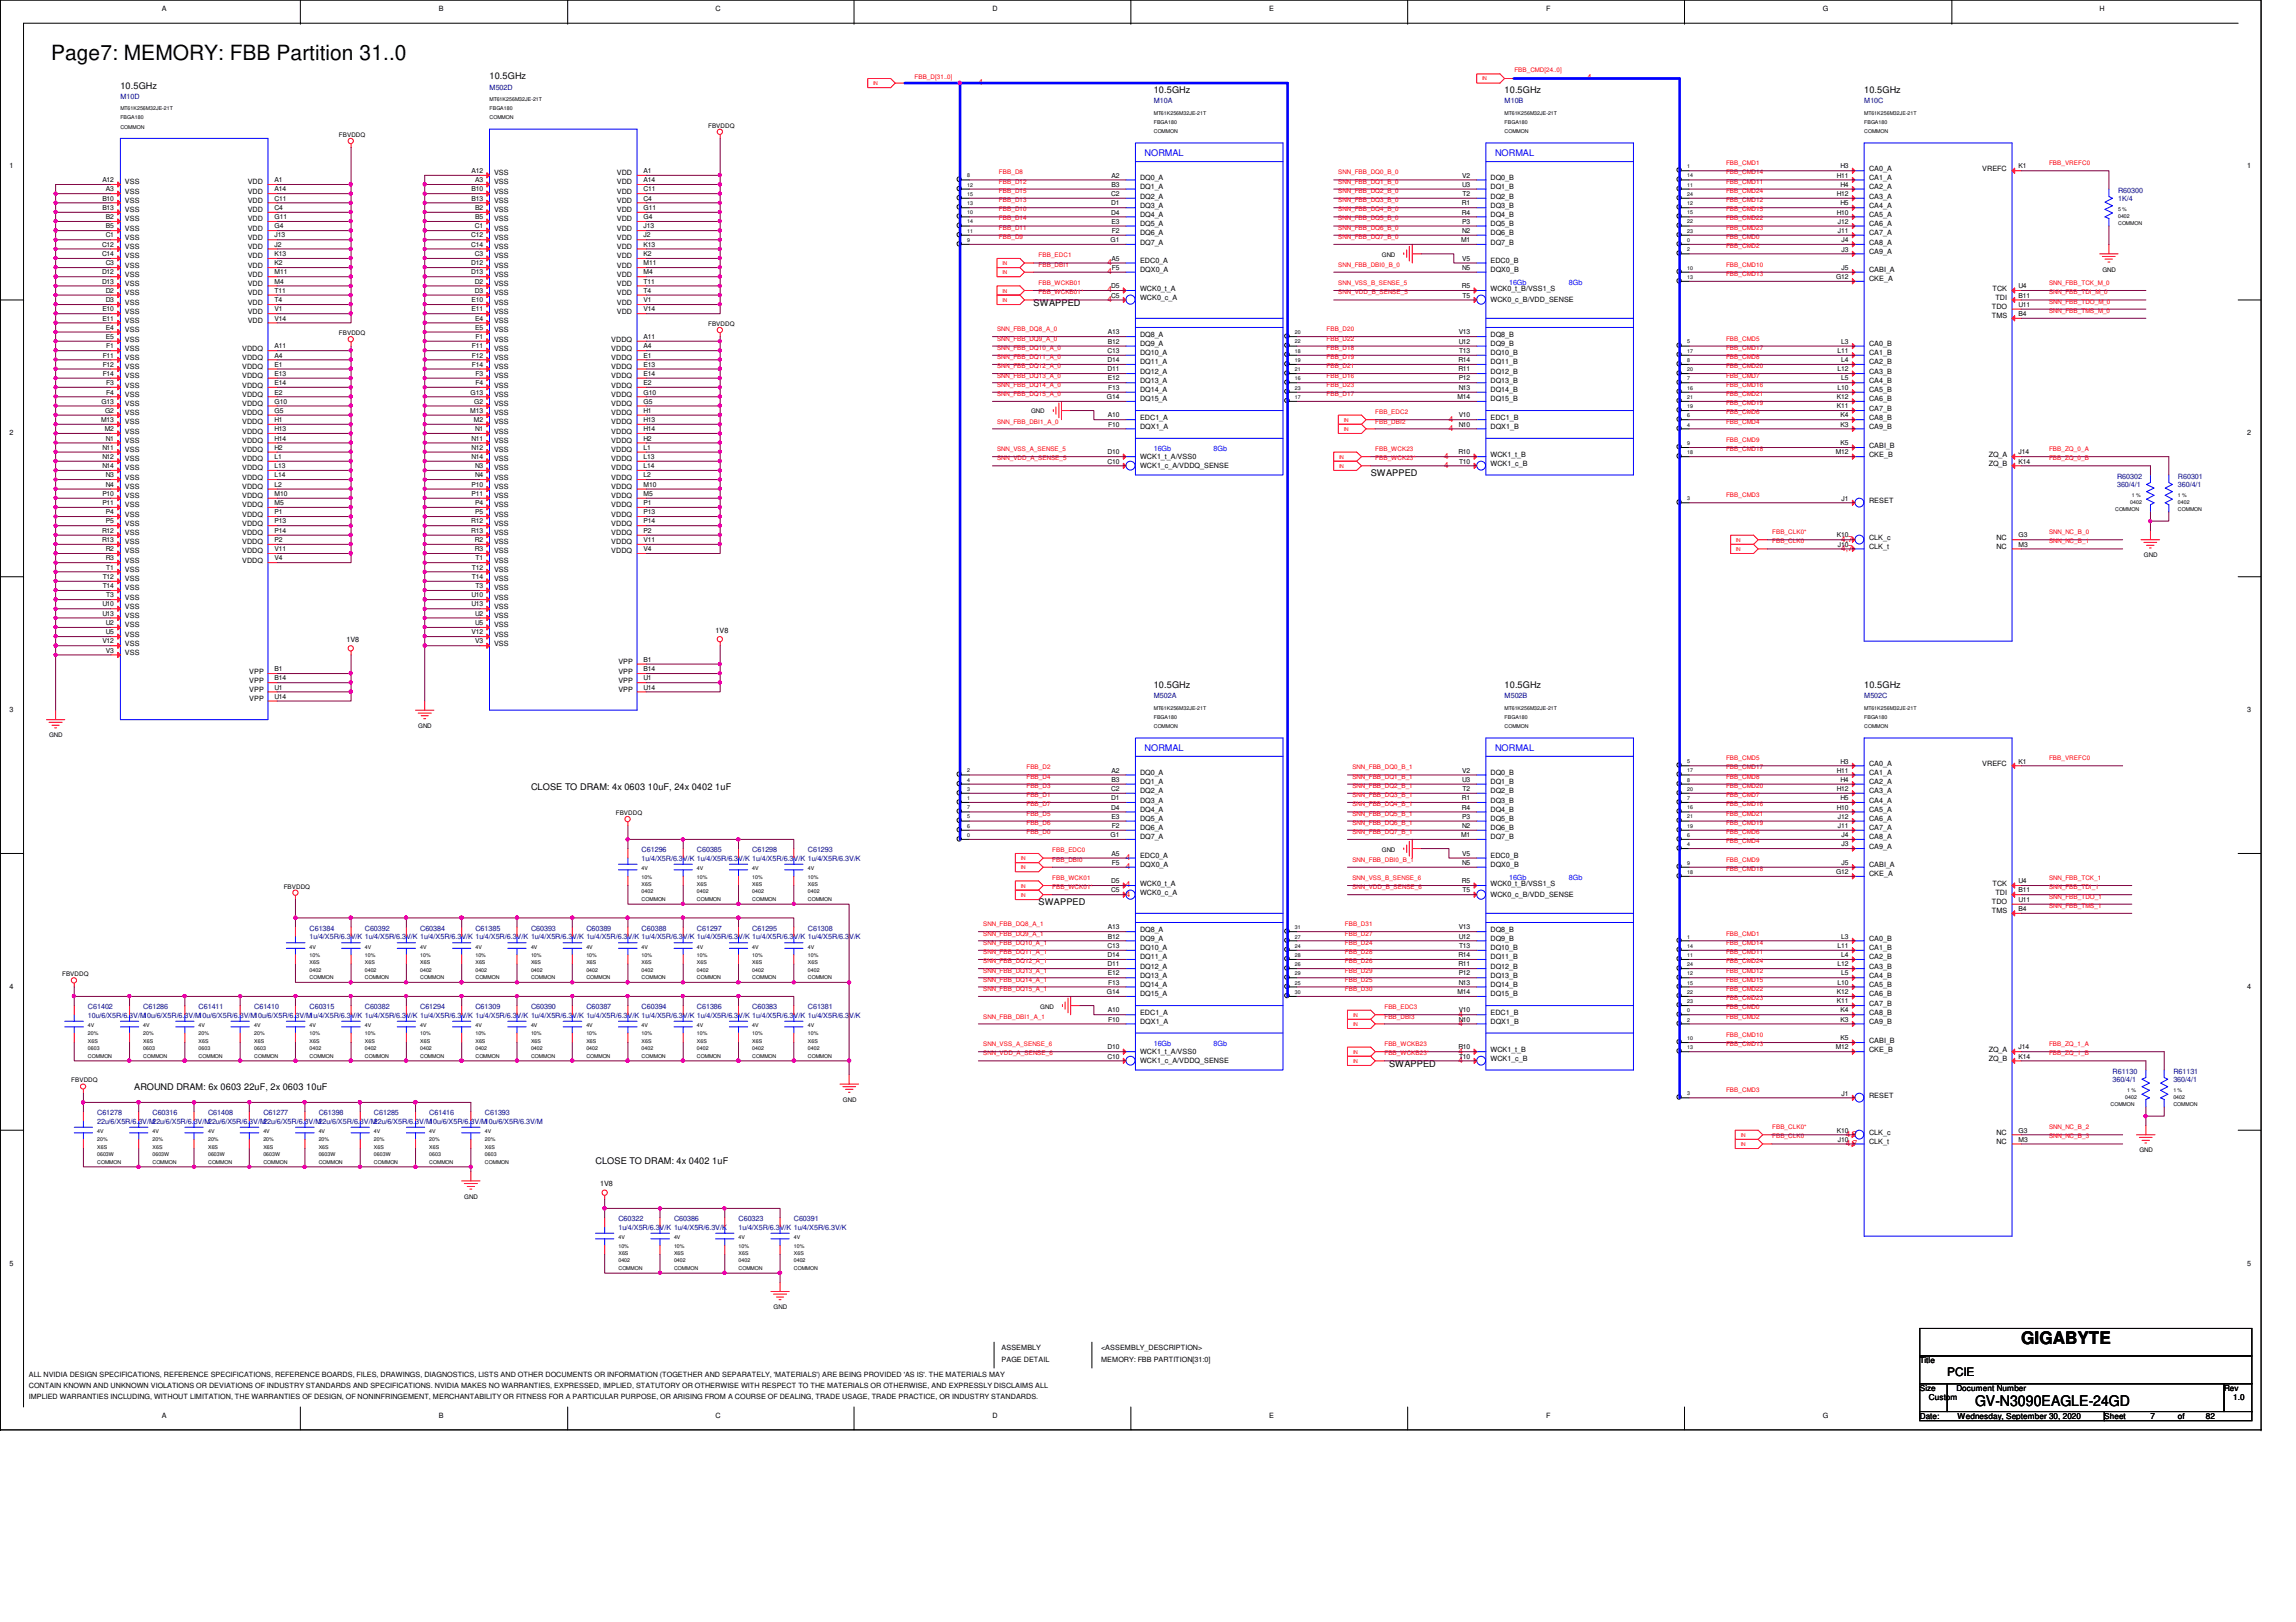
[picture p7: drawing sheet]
<svg xmlns="http://www.w3.org/2000/svg" width="297mm" height="210mm" viewBox="0 0 297 210" stroke-linecap="round" stroke-linejoin="round" font-family="sans-serif">
<defs><g id="words">
<text font-size="2.7" x="6.6" y="7.7">Page7: MEMORY: FBB Partition 31..0</text>
<text font-size="2.2" x="261.5" y="174">GIGABYTE</text>
<text font-size="1.9" x="255.5" y="181.9">GV-N3090EAGLE-24GD</text>
<text font-size="1.5" x="251.9" y="178.1">PCIE</text>
<g font-size="1.2">
<text x="15.6" y="11.5">10.5GHz</text>
<text x="63.3" y="10.3">10.5GHz</text>
<text x="149.3" y="12.1">10.5GHz</text>
<text x="194.6" y="12.1">10.5GHz</text>
<text x="241.2" y="12.1">10.5GHz</text>
<text x="133.7" y="39.5">SWAPPED</text>
<text x="177.3" y="61.6">SWAPPED</text>
<text x="149.3" y="89.1">10.5GHz</text>
<text x="194.6" y="89.1">10.5GHz</text>
<text x="241.2" y="89.1">10.5GHz</text>
<text x="68.7" y="102.2">CLOSE TO DRAM: 4x 0603 10uF, 24x 0402 1uF</text>
<text x="134.4" y="117.1">SWAPPED</text>
<text x="17.4" y="141">AROUND DRAM: 6x 0603 22uF, 2x 0603 10uF</text>
<text x="179.7" y="138">SWAPPED</text>
<text x="77" y="150.6">CLOSE TO DRAM: 4x 0402 1uF</text>
</g>
<g font-size="1.2" fill="#00f">
<text x="148.1" y="20.2">NORMAL</text>
<text x="193.4" y="20.2">NORMAL</text>
<text x="148.1" y="97.2">NORMAL</text>
<text x="193.4" y="97.2">NORMAL</text>
</g>
<g font-size="1.1" fill="#f00">
<text x="126.6" y="11">4</text>
<text x="205.4" y="10.4">4</text>
<text x="143.3" y="35.5">4</text>
<text x="143.3" y="34.3">4</text>
<text x="143.3" y="39.1">4</text>
<text x="143.3" y="37.8">4</text>
<text x="186.9" y="59.4">4</text>
<text x="187.4" y="55.8">4</text>
<text x="187.4" y="54.6">4</text>
<text x="186.9" y="60.5">4</text>
<text x="238.2" y="71.3">4,7</text>
<text x="238.2" y="70.1">4,7</text>
<text x="145.7" y="112.5">4</text>
<text x="145.7" y="111.3">4</text>
<text x="145.7" y="116">4</text>
<text x="145.7" y="114.9">4</text>
<text x="188.7" y="131.6">4</text>
<text x="188.7" y="137.5">4</text>
<text x="188.7" y="136.4">4</text>
<text x="188.7" y="132.8">4</text>
<text x="238.8" y="148.3">4,7</text>
<text x="238.8" y="147.1">4,7</text>
</g>
<g font-size="1.1">
<text x="248.4" y="176.4">Title</text>
<text x="248.4" y="180">Size</text>
<text x="248.4" y="183.6">Date:</text>
<text x="249.6" y="181.2">Custom</text>
<text x="253.1" y="180">Document Number</text>
<text x="253.2" y="183.6">Wednesday, September 30, 2020</text>
<text x="272.2" y="183.6">Sheet</text>
<text x="278.2" y="183.6">7</text>
<text x="281.8" y="183.6">of</text>
<text x="285.4" y="183.6">82</text>
<text x="287.7" y="180">Rev</text>
<text x="288.9" y="181.2">1.0</text>
</g>
<g font-size=".9">
<text x="21" y="1.4">A</text>
<text x="56.8" y="1.4">B</text>
<text x="92.6" y="1.4">C</text>
<text x="128.4" y="1.4">D</text>
<text x="164.2" y="1.4">E</text>
<text x="200" y="1.4">F</text>
<text x="235.8" y="1.4">G</text>
<text x="271.6" y="1.4">H</text>
<text x="1.2" y="21.8">1</text>
<text x="13.2" y="23.6">A12</text>
<text x="16.2" y="23.9">VSS</text>
<text x="32" y="23.9">VDD</text>
<text x="35.5" y="23.6">A1</text>
<text x="61" y="22.4">A12</text>
<text x="61.5" y="23.6">A3</text>
<text x="63.9" y="23.9">VSS</text>
<text x="63.9" y="22.7">VSS</text>
<text x="79.8" y="23.9">VDD</text>
<text x="79.8" y="22.7">VDD</text>
<text x="83.3" y="23.6">A14</text>
<text x="83.3" y="22.4">A1</text>
<text x="143.8" y="23">A2</text>
<text x="147.5" y="23.3">DQ0_A</text>
<text x="189.2" y="23">V2</text>
<text x="192.8" y="23.3">DQ0_B</text>
<text x="237.7" y="23">H11</text>
<text x="238.1" y="21.8">H3</text>
<text x="241.8" y="23.3">CA1_A</text>
<text x="241.8" y="22.1">CA0_A</text>
<text x="256.5" y="22.1">VREFC</text>
<text x="261.2" y="21.8">K1</text>
<text x="290.7" y="21.8">1</text>
<text x="13.2" y="27.2">B13</text>
<text x="13.2" y="26">B10</text>
<text x="13.7" y="29.5">B5</text>
<text x="13.7" y="28.4">B2</text>
<text x="13.7" y="24.8">A3</text>
<text x="16.2" y="29.8">VSS</text>
<text x="16.2" y="28.7">VSS</text>
<text x="16.2" y="27.5">VSS</text>
<text x="16.2" y="26.3">VSS</text>
<text x="16.2" y="25.1">VSS</text>
<text x="32" y="29.8">VDD</text>
<text x="32" y="28.7">VDD</text>
<text x="32" y="27.5">VDD</text>
<text x="32" y="26.3">VDD</text>
<text x="32" y="25.1">VDD</text>
<text x="35.5" y="29.5">G4</text>
<text x="35.5" y="28.4">G11</text>
<text x="35.5" y="27.2">C4</text>
<text x="35.5" y="26">C11</text>
<text x="35.5" y="24.8">A14</text>
<text x="61" y="26">B13</text>
<text x="61" y="24.8">B10</text>
<text x="61.4" y="29.5">C1</text>
<text x="61.5" y="28.4">B5</text>
<text x="61.5" y="27.2">B2</text>
<text x="63.9" y="29.8">VSS</text>
<text x="63.9" y="28.7">VSS</text>
<text x="63.9" y="27.5">VSS</text>
<text x="63.9" y="26.3">VSS</text>
<text x="63.9" y="25.1">VSS</text>
<text x="79.8" y="29.8">VDD</text>
<text x="79.8" y="28.7">VDD</text>
<text x="79.8" y="27.5">VDD</text>
<text x="79.8" y="26.3">VDD</text>
<text x="79.8" y="25.1">VDD</text>
<text x="83.3" y="29.5">J13</text>
<text x="83.3" y="28.4">G4</text>
<text x="83.3" y="27.2">G11</text>
<text x="83.3" y="26">C4</text>
<text x="83.3" y="24.8">C11</text>
<text x="143.8" y="27.8">D4</text>
<text x="143.8" y="26.6">D1</text>
<text x="143.8" y="25.4">C2</text>
<text x="143.8" y="29">E3</text>
<text x="143.8" y="24.2">B3</text>
<text x="147.5" y="29.3">DQ5_A</text>
<text x="147.5" y="28.1">DQ4_A</text>
<text x="147.5" y="26.9">DQ3_A</text>
<text x="147.5" y="25.7">DQ2_A</text>
<text x="147.5" y="24.5">DQ1_A</text>
<text x="189.1" y="27.8">R4</text>
<text x="189.1" y="26.6">R1</text>
<text x="189.2" y="29">P3</text>
<text x="189.2" y="24.2">U3</text>
<text x="189.2" y="25.4">T2</text>
<text x="192.8" y="29.3">DQ5_B</text>
<text x="192.8" y="28.1">DQ4_B</text>
<text x="192.8" y="26.9">DQ3_B</text>
<text x="192.8" y="25.7">DQ2_B</text>
<text x="192.8" y="24.5">DQ1_B</text>
<text x="237.7" y="27.8">H10</text>
<text x="237.7" y="25.4">H12</text>
<text x="237.8" y="29">J12</text>
<text x="238.1" y="26.6">H5</text>
<text x="238.1" y="24.2">H4</text>
<text x="241.8" y="29.3">CA6_A</text>
<text x="241.8" y="28.1">CA5_A</text>
<text x="241.8" y="26.9">CA4_A</text>
<text x="241.8" y="25.7">CA3_A</text>
<text x="241.8" y="24.5">CA2_A</text>
<text x="13.2" y="35.5">D12</text>
<text x="13.2" y="33.1">C14</text>
<text x="13.2" y="31.9">C12</text>
<text x="13.7" y="34.3">C3</text>
<text x="13.7" y="30.7">C1</text>
<text x="16.2" y="35.8">VSS</text>
<text x="16.2" y="34.6">VSS</text>
<text x="16.2" y="33.4">VSS</text>
<text x="16.2" y="32.3">VSS</text>
<text x="16.2" y="31">VSS</text>
<text x="32" y="35.8">VDD</text>
<text x="32" y="34.6">VDD</text>
<text x="32" y="33.4">VDD</text>
<text x="32" y="32.3">VDD</text>
<text x="32" y="31">VDD</text>
<text x="35.5" y="35.5">M11</text>
<text x="35.5" y="34.3">K2</text>
<text x="35.5" y="33.1">K13</text>
<text x="35.5" y="31.9">J2</text>
<text x="35.5" y="30.7">J13</text>
<text x="61" y="35.5">D13</text>
<text x="61" y="34.3">D12</text>
<text x="61" y="31.9">C14</text>
<text x="61" y="30.7">C12</text>
<text x="61.4" y="33.1">C3</text>
<text x="63.9" y="35.8">VSS</text>
<text x="63.9" y="34.6">VSS</text>
<text x="63.9" y="33.4">VSS</text>
<text x="63.9" y="32.3">VSS</text>
<text x="63.9" y="31">VSS</text>
<text x="79.8" y="35.8">VDD</text>
<text x="79.8" y="34.6">VDD</text>
<text x="79.8" y="33.4">VDD</text>
<text x="79.8" y="32.3">VDD</text>
<text x="79.8" y="31">VDD</text>
<text x="83.3" y="35.5">M4</text>
<text x="83.3" y="34.3">M11</text>
<text x="83.3" y="33.1">K2</text>
<text x="83.3" y="31.9">K13</text>
<text x="83.3" y="30.7">J2</text>
<text x="143.7" y="31.3">G1</text>
<text x="143.8" y="33.7">A5</text>
<text x="143.8" y="34.9">F5</text>
<text x="143.8" y="30.1">F2</text>
<text x="147.5" y="35.2">DQX0_A</text>
<text x="147.5" y="34">EDC0_A</text>
<text x="147.5" y="31.7">DQ7_A</text>
<text x="147.5" y="30.4">DQ6_A</text>
<text x="189" y="31.3">M1</text>
<text x="189.2" y="34.9">N5</text>
<text x="189.2" y="33.7">V5</text>
<text x="189.2" y="30.1">N2</text>
<text x="192.8" y="35.2">DQX0_B</text>
<text x="192.8" y="34">EDC0_B</text>
<text x="192.8" y="31.7">DQ7_B</text>
<text x="192.8" y="30.4">DQ6_B</text>
<text x="237.8" y="30.1">J11</text>
<text x="238.2" y="34.9">J5</text>
<text x="238.2" y="32.6">J3</text>
<text x="238.2" y="31.3">J4</text>
<text x="241.8" y="35.2">CABI_A</text>
<text x="241.8" y="32.9">CA9_A</text>
<text x="241.8" y="31.7">CA8_A</text>
<text x="241.8" y="30.4">CA7_A</text>
<text x="13.2" y="36.7">D13</text>
<text x="13.2" y="41.5">E11</text>
<text x="13.2" y="40.3">E10</text>
<text x="13.7" y="39.1">D3</text>
<text x="13.7" y="37.9">D2</text>
<text x="16.2" y="41.8">VSS</text>
<text x="16.2" y="40.6">VSS</text>
<text x="16.2" y="39.4">VSS</text>
<text x="16.2" y="38.2">VSS</text>
<text x="16.2" y="37">VSS</text>
<text x="32" y="41.8">VDD</text>
<text x="32" y="40.6">VDD</text>
<text x="32" y="39.4">VDD</text>
<text x="32" y="38.2">VDD</text>
<text x="32" y="37">VDD</text>
<text x="35.5" y="41.5">V14</text>
<text x="35.5" y="40.3">V1</text>
<text x="35.5" y="39.1">T4</text>
<text x="35.5" y="37.9">T11</text>
<text x="35.5" y="36.7">M4</text>
<text x="61" y="40.3">E11</text>
<text x="61" y="39.1">E10</text>
<text x="61.4" y="37.9">D3</text>
<text x="61.4" y="36.7">D2</text>
<text x="61.5" y="41.5">E4</text>
<text x="63.9" y="41.8">VSS</text>
<text x="63.9" y="40.6">VSS</text>
<text x="63.9" y="39.4">VSS</text>
<text x="63.9" y="38.2">VSS</text>
<text x="63.9" y="37">VSS</text>
<text x="79.8" y="40.6">VDD</text>
<text x="79.8" y="39.4">VDD</text>
<text x="79.8" y="38.2">VDD</text>
<text x="79.8" y="37">VDD</text>
<text x="83.3" y="40.3">V14</text>
<text x="83.3" y="39.1">V1</text>
<text x="83.3" y="37.9">T4</text>
<text x="83.3" y="36.7">T11</text>
<text x="143.8" y="38.5">C5</text>
<text x="143.8" y="37.3">D5</text>
<text x="147.5" y="38.8">WCK0_c_A</text>
<text x="147.5" y="37.6">WCK0_t_A</text>
<text x="189.1" y="37.3">R5</text>
<text x="189.2" y="38.5">T5</text>
<text x="192.8" y="39">WCK0_c_B/VDD_SENSE</text>
<text x="192.8" y="37.6">WCK0_t_B/VSS1_S</text>
<text x="237.5" y="36.1">G12</text>
<text x="241.8" y="36.4">CKE_A</text>
<text x="257.7" y="41.2">TMS</text>
<text x="257.7" y="40">TDO</text>
<text x="257.8" y="37.6">TCK</text>
<text x="258.1" y="38.8">TDI</text>
<text x="261.2" y="40.9">B4</text>
<text x="261.2" y="39.7">U11</text>
<text x="261.2" y="38.5">B11</text>
<text x="261.2" y="37.3">U4</text>
<text x="13.3" y="47.5">F12</text>
<text x="13.3" y="46.3">F11</text>
<text x="13.7" y="43.9">E5</text>
<text x="13.7" y="42.7">E4</text>
<text x="13.8" y="45.1">F1</text>
<text x="16.2" y="47.8">VSS</text>
<text x="16.2" y="46.6">VSS</text>
<text x="16.2" y="45.4">VSS</text>
<text x="16.2" y="44.2">VSS</text>
<text x="16.2" y="43">VSS</text>
<text x="31.3" y="47.8">VDDQ</text>
<text x="31.3" y="46.6">VDDQ</text>
<text x="31.3" y="45.4">VDDQ</text>
<text x="35.5" y="47.5">E1</text>
<text x="35.5" y="46.3">A4</text>
<text x="35.5" y="45.1">A11</text>
<text x="61" y="47.5">F14</text>
<text x="61" y="46.3">F12</text>
<text x="61" y="45.1">F11</text>
<text x="61.5" y="42.7">E5</text>
<text x="61.5" y="43.9">F1</text>
<text x="63.9" y="47.8">VSS</text>
<text x="63.9" y="46.6">VSS</text>
<text x="63.9" y="45.4">VSS</text>
<text x="63.9" y="44.2">VSS</text>
<text x="63.9" y="43">VSS</text>
<text x="79.1" y="47.8">VDDQ</text>
<text x="79.1" y="46.6">VDDQ</text>
<text x="79.1" y="45.4">VDDQ</text>
<text x="79.1" y="44.2">VDDQ</text>
<text x="83.3" y="47.5">E13</text>
<text x="83.3" y="46.3">E1</text>
<text x="83.3" y="45.1">A4</text>
<text x="83.3" y="43.9">A11</text>
<text x="143.3" y="46.9">D14</text>
<text x="143.3" y="45.7">C13</text>
<text x="143.3" y="44.5">B12</text>
<text x="143.3" y="43.3">A13</text>
<text x="147.5" y="47.2">DQ11_A</text>
<text x="147.5" y="46">DQ10_A</text>
<text x="147.5" y="44.8">DQ9_A</text>
<text x="147.5" y="43.6">DQ8_A</text>
<text x="188.7" y="46.9">R14</text>
<text x="188.7" y="44.5">U12</text>
<text x="188.7" y="43.3">V13</text>
<text x="188.8" y="45.7">T13</text>
<text x="192.8" y="47.2">DQ11_B</text>
<text x="192.8" y="46">DQ10_B</text>
<text x="192.8" y="44.8">DQ9_B</text>
<text x="192.8" y="43.6">DQ8_B</text>
<text x="237.7" y="45.7">L11</text>
<text x="238.2" y="46.9">L4</text>
<text x="238.2" y="44.5">L3</text>
<text x="241.8" y="47.2">CA2_B</text>
<text x="241.8" y="46">CA1_B</text>
<text x="241.8" y="44.8">CA0_B</text>
<text x="13.1" y="52.2">G13</text>
<text x="13.3" y="48.6">F14</text>
<text x="13.6" y="53.4">G2</text>
<text x="13.8" y="51.1">F4</text>
<text x="13.8" y="49.8">F3</text>
<text x="16.2" y="53.7">VSS</text>
<text x="16.2" y="52.5">VSS</text>
<text x="16.2" y="51.4">VSS</text>
<text x="16.2" y="50.2">VSS</text>
<text x="16.2" y="48.9">VSS</text>
<text x="31.3" y="53.7">VDDQ</text>
<text x="31.3" y="52.5">VDDQ</text>
<text x="31.3" y="51.4">VDDQ</text>
<text x="31.3" y="50.2">VDDQ</text>
<text x="31.3" y="48.9">VDDQ</text>
<text x="35.5" y="53.4">G5</text>
<text x="35.5" y="52.2">G10</text>
<text x="35.5" y="51.1">E2</text>
<text x="35.5" y="49.8">E14</text>
<text x="35.5" y="48.6">E13</text>
<text x="60.8" y="53.4">M13</text>
<text x="60.9" y="51.1">G13</text>
<text x="61.3" y="52.2">G2</text>
<text x="61.5" y="49.8">F4</text>
<text x="61.5" y="48.6">F3</text>
<text x="63.9" y="53.7">VSS</text>
<text x="63.9" y="52.5">VSS</text>
<text x="63.9" y="51.4">VSS</text>
<text x="63.9" y="50.2">VSS</text>
<text x="63.9" y="48.9">VSS</text>
<text x="79.1" y="53.7">VDDQ</text>
<text x="79.1" y="52.5">VDDQ</text>
<text x="79.1" y="51.4">VDDQ</text>
<text x="79.1" y="50.2">VDDQ</text>
<text x="79.1" y="48.9">VDDQ</text>
<text x="83.3" y="53.4">H1</text>
<text x="83.3" y="52.2">G5</text>
<text x="83.3" y="51.1">G10</text>
<text x="83.3" y="49.8">E2</text>
<text x="83.3" y="48.6">E14</text>
<text x="143.2" y="51.6">G14</text>
<text x="143.3" y="48">D11</text>
<text x="143.3" y="49.2">E12</text>
<text x="143.4" y="50.5">F13</text>
<text x="147.5" y="51.9">DQ15_A</text>
<text x="147.5" y="50.8">DQ14_A</text>
<text x="147.5" y="49.6">DQ13_A</text>
<text x="147.5" y="48.3">DQ12_A</text>
<text x="188.5" y="51.6">M14</text>
<text x="188.7" y="48">R11</text>
<text x="188.7" y="50.5">N13</text>
<text x="188.7" y="49.2">P12</text>
<text x="192.8" y="51.9">DQ15_B</text>
<text x="192.8" y="50.8">DQ14_B</text>
<text x="192.8" y="49.6">DQ13_B</text>
<text x="192.8" y="48.3">DQ12_B</text>
<text x="237.7" y="52.8">K11</text>
<text x="237.7" y="51.6">K12</text>
<text x="237.7" y="50.5">L10</text>
<text x="237.7" y="48">L12</text>
<text x="238.2" y="49.2">L5</text>
<text x="241.8" y="53.1">CA7_B</text>
<text x="241.8" y="51.9">CA6_B</text>
<text x="241.8" y="50.8">CA5_B</text>
<text x="241.8" y="49.6">CA4_B</text>
<text x="241.8" y="48.3">CA3_B</text>
<text x="1.2" y="56.3">2</text>
<text x="13.1" y="54.6">M13</text>
<text x="13.2" y="59.4">N12</text>
<text x="13.2" y="58.2">N11</text>
<text x="13.5" y="55.8">M2</text>
<text x="13.7" y="57">N1</text>
<text x="16.2" y="59.7">VSS</text>
<text x="16.2" y="58.5">VSS</text>
<text x="16.2" y="57.3">VSS</text>
<text x="16.2" y="56.1">VSS</text>
<text x="16.2" y="54.9">VSS</text>
<text x="31.3" y="59.7">VDDQ</text>
<text x="31.3" y="58.5">VDDQ</text>
<text x="31.3" y="57.3">VDDQ</text>
<text x="31.3" y="56.1">VDDQ</text>
<text x="31.3" y="54.9">VDDQ</text>
<text x="35.5" y="59.4">L1</text>
<text x="35.5" y="58.2">H2</text>
<text x="35.5" y="57">H14</text>
<text x="35.5" y="55.8">H13</text>
<text x="35.5" y="54.6">H1</text>
<text x="61" y="59.4">N14</text>
<text x="61" y="58.2">N12</text>
<text x="61" y="57">N11</text>
<text x="61.3" y="54.6">M2</text>
<text x="61.5" y="55.8">N1</text>
<text x="63.9" y="59.7">VSS</text>
<text x="63.9" y="58.5">VSS</text>
<text x="63.9" y="57.3">VSS</text>
<text x="63.9" y="56.1">VSS</text>
<text x="63.9" y="54.9">VSS</text>
<text x="79.1" y="59.7">VDDQ</text>
<text x="79.1" y="58.5">VDDQ</text>
<text x="79.1" y="57.3">VDDQ</text>
<text x="79.1" y="56.1">VDDQ</text>
<text x="79.1" y="54.9">VDDQ</text>
<text x="83.3" y="59.4">L13</text>
<text x="83.3" y="58.2">L1</text>
<text x="83.3" y="57">H2</text>
<text x="83.3" y="55.8">H14</text>
<text x="83.3" y="54.6">H13</text>
<text x="143.3" y="60">C10</text>
<text x="143.3" y="58.8">D10</text>
<text x="143.3" y="54">A10</text>
<text x="143.4" y="55.2">F10</text>
<text x="147.5" y="59.4">WCK1_t_A/VSS0</text>
<text x="147.5" y="55.5">DQX1_A</text>
<text x="147.5" y="54.3">EDC1_A</text>
<text x="188.7" y="58.8">R10</text>
<text x="188.7" y="55.2">N10</text>
<text x="188.7" y="54">V10</text>
<text x="188.8" y="60">T10</text>
<text x="192.8" y="59.1">WCK1_t_B</text>
<text x="192.8" y="55.5">DQX1_B</text>
<text x="192.8" y="54.3">EDC1_B</text>
<text x="237.5" y="58.8">M12</text>
<text x="238.1" y="57.6">K5</text>
<text x="238.1" y="55.2">K3</text>
<text x="238.1" y="54">K4</text>
<text x="241.8" y="59.1">CKE_B</text>
<text x="241.8" y="57.9">CABI_B</text>
<text x="241.8" y="55.5">CA9_B</text>
<text x="241.8" y="54.3">CA8_B</text>
<text x="257.3" y="59.1">ZQ_A</text>
<text x="261.2" y="60">K14</text>
<text x="261.2" y="58.8">J14</text>
<text x="290.7" y="56.3">2</text>
<text x="13.2" y="65.4">P11</text>
<text x="13.2" y="64.2">P10</text>
<text x="13.2" y="60.6">N14</text>
<text x="13.7" y="63">N4</text>
<text x="13.7" y="61.8">N3</text>
<text x="16.2" y="65.7">VSS</text>
<text x="16.2" y="64.5">VSS</text>
<text x="16.2" y="63.3">VSS</text>
<text x="16.2" y="62.1">VSS</text>
<text x="16.2" y="60.9">VSS</text>
<text x="31.3" y="65.7">VDDQ</text>
<text x="31.3" y="64.5">VDDQ</text>
<text x="31.3" y="63.3">VDDQ</text>
<text x="31.3" y="62.1">VDDQ</text>
<text x="31.3" y="60.9">VDDQ</text>
<text x="35.5" y="65.4">M5</text>
<text x="35.5" y="64.2">M10</text>
<text x="35.5" y="63">L2</text>
<text x="35.5" y="61.8">L14</text>
<text x="35.5" y="60.6">L13</text>
<text x="61" y="64.2">P11</text>
<text x="61" y="63">P10</text>
<text x="61.5" y="65.4">P4</text>
<text x="61.5" y="61.8">N4</text>
<text x="61.5" y="60.6">N3</text>
<text x="63.9" y="65.7">VSS</text>
<text x="63.9" y="64.5">VSS</text>
<text x="63.9" y="63.3">VSS</text>
<text x="63.9" y="62.1">VSS</text>
<text x="63.9" y="60.9">VSS</text>
<text x="79.1" y="65.7">VDDQ</text>
<text x="79.1" y="64.5">VDDQ</text>
<text x="79.1" y="63.3">VDDQ</text>
<text x="79.1" y="62.1">VDDQ</text>
<text x="79.1" y="60.9">VDDQ</text>
<text x="83.3" y="65.4">P1</text>
<text x="83.3" y="64.2">M5</text>
<text x="83.3" y="63">M10</text>
<text x="83.3" y="61.8">L2</text>
<text x="83.3" y="60.6">L14</text>
<text x="147.5" y="60.5">WCK1_c_A/VDDQ_SENSE</text>
<text x="192.8" y="60.3">WCK1_c_B</text>
<text x="238.2" y="64.8">J1</text>
<text x="241.8" y="65.1">RESET</text>
<text x="257.3" y="60.3">ZQ_B</text>
<text x="13.2" y="70.1">R13</text>
<text x="13.2" y="69">R12</text>
<text x="13.7" y="71.3">R2</text>
<text x="13.7" y="67.7">P5</text>
<text x="13.7" y="66.5">P4</text>
<text x="16.2" y="71.6">VSS</text>
<text x="16.2" y="70.4">VSS</text>
<text x="16.2" y="69.3">VSS</text>
<text x="16.2" y="68.1">VSS</text>
<text x="16.2" y="66.8">VSS</text>
<text x="31.3" y="71.6">VDDQ</text>
<text x="31.3" y="70.4">VDDQ</text>
<text x="31.3" y="69.3">VDDQ</text>
<text x="31.3" y="68.1">VDDQ</text>
<text x="31.3" y="66.8">VDDQ</text>
<text x="35.5" y="71.3">V11</text>
<text x="35.5" y="70.1">P2</text>
<text x="35.5" y="69">P14</text>
<text x="35.5" y="67.7">P13</text>
<text x="35.5" y="66.5">P1</text>
<text x="61" y="69">R13</text>
<text x="61" y="67.7">R12</text>
<text x="61.4" y="71.3">R3</text>
<text x="61.4" y="70.1">R2</text>
<text x="61.5" y="66.5">P5</text>
<text x="63.9" y="71.6">VSS</text>
<text x="63.9" y="70.4">VSS</text>
<text x="63.9" y="69.3">VSS</text>
<text x="63.9" y="68.1">VSS</text>
<text x="63.9" y="66.8">VSS</text>
<text x="79.1" y="71.6">VDDQ</text>
<text x="79.1" y="70.4">VDDQ</text>
<text x="79.1" y="69.3">VDDQ</text>
<text x="79.1" y="68.1">VDDQ</text>
<text x="79.1" y="66.8">VDDQ</text>
<text x="83.3" y="71.3">V4</text>
<text x="83.3" y="70.1">V11</text>
<text x="83.3" y="69">P2</text>
<text x="83.3" y="67.7">P14</text>
<text x="83.3" y="66.5">P13</text>
<text x="237.7" y="69.6">K10</text>
<text x="237.8" y="70.7">J10</text>
<text x="241.8" y="71">CLK_t</text>
<text x="241.8" y="69.8">CLK_c</text>
<text x="258.3" y="71">NC</text>
<text x="258.3" y="69.8">NC</text>
<text x="261.2" y="70.7">M3</text>
<text x="261.2" y="69.6">G3</text>
<text x="13.3" y="76.1">T14</text>
<text x="13.3" y="74.9">T12</text>
<text x="13.7" y="72.5">R3</text>
<text x="13.8" y="77.3">T3</text>
<text x="13.8" y="73.7">T1</text>
<text x="16.2" y="77.6">VSS</text>
<text x="16.2" y="76.4">VSS</text>
<text x="16.2" y="75.2">VSS</text>
<text x="16.2" y="74">VSS</text>
<text x="16.2" y="72.8">VSS</text>
<text x="31.3" y="72.8">VDDQ</text>
<text x="35.5" y="72.5">V4</text>
<text x="61" y="77.3">U10</text>
<text x="61" y="74.9">T14</text>
<text x="61" y="73.7">T12</text>
<text x="61.5" y="76.1">T3</text>
<text x="61.5" y="72.5">T1</text>
<text x="63.9" y="77.6">VSS</text>
<text x="63.9" y="76.4">VSS</text>
<text x="63.9" y="75.2">VSS</text>
<text x="63.9" y="74">VSS</text>
<text x="63.9" y="72.8">VSS</text>
<text x="13.2" y="83.3">V12</text>
<text x="13.2" y="79.7">U13</text>
<text x="13.2" y="78.5">U10</text>
<text x="13.7" y="82.1">U5</text>
<text x="13.7" y="80.9">U2</text>
<text x="16.2" y="83.6">VSS</text>
<text x="16.2" y="82.4">VSS</text>
<text x="16.2" y="81.2">VSS</text>
<text x="16.2" y="80">VSS</text>
<text x="16.2" y="78.8">VSS</text>
<text x="44.8" y="83.1">1V8</text>
<text x="61" y="82.1">V12</text>
<text x="61" y="78.5">U13</text>
<text x="61.5" y="83.3">V3</text>
<text x="61.5" y="80.9">U5</text>
<text x="61.5" y="79.7">U2</text>
<text x="63.9" y="83.6">VSS</text>
<text x="63.9" y="82.4">VSS</text>
<text x="63.9" y="81.2">VSS</text>
<text x="63.9" y="80">VSS</text>
<text x="63.9" y="78.8">VSS</text>
<text x="92.6" y="81.9">1V8</text>
<text x="13.7" y="84.5">V3</text>
<text x="16.2" y="84.8">VSS</text>
<text x="32.3" y="89.5">VPP</text>
<text x="32.3" y="88.3">VPP</text>
<text x="32.3" y="87.2">VPP</text>
<text x="35.5" y="89.2">U1</text>
<text x="35.5" y="88.1">B14</text>
<text x="35.5" y="86.9">B1</text>
<text x="80" y="89.5">VPP</text>
<text x="80" y="88.3">VPP</text>
<text x="80" y="87.2">VPP</text>
<text x="80" y="86">VPP</text>
<text x="83.3" y="89.2">U14</text>
<text x="83.3" y="88.1">U1</text>
<text x="83.3" y="86.9">B14</text>
<text x="83.3" y="85.6">B1</text>
<text x="1.2" y="92.2">3</text>
<text x="32.3" y="90.7">VPP</text>
<text x="35.5" y="90.4">U14</text>
<text x="290.7" y="92.2">3</text>
<text x="143.8" y="101.2">B3</text>
<text x="143.8" y="100">A2</text>
<text x="147.5" y="101.5">DQ1_A</text>
<text x="147.5" y="100.3">DQ0_A</text>
<text x="189.2" y="101.2">U3</text>
<text x="189.2" y="100">V2</text>
<text x="192.8" y="101.5">DQ1_B</text>
<text x="192.8" y="100.3">DQ0_B</text>
<text x="237.7" y="100">H11</text>
<text x="238.1" y="101.2">H4</text>
<text x="238.1" y="98.8">H3</text>
<text x="241.8" y="101.5">CA2_A</text>
<text x="241.8" y="100.3">CA1_A</text>
<text x="241.8" y="99.1">CA0_A</text>
<text x="256.5" y="99.1">VREFC</text>
<text x="261.2" y="98.8">K1</text>
<text x="143.8" y="104.8">D4</text>
<text x="143.8" y="103.5">D1</text>
<text x="143.8" y="102.4">C2</text>
<text x="143.8" y="106">E3</text>
<text x="143.8" y="107.1">F2</text>
<text x="147.5" y="107.4">DQ6_A</text>
<text x="147.5" y="106.3">DQ5_A</text>
<text x="147.5" y="105.1">DQ4_A</text>
<text x="147.5" y="103.9">DQ3_A</text>
<text x="147.5" y="102.7">DQ2_A</text>
<text x="189.1" y="104.8">R4</text>
<text x="189.1" y="103.5">R1</text>
<text x="189.2" y="107.1">N2</text>
<text x="189.2" y="106">P3</text>
<text x="189.2" y="102.4">T2</text>
<text x="192.8" y="107.4">DQ6_B</text>
<text x="192.8" y="106.3">DQ5_B</text>
<text x="192.8" y="105.1">DQ4_B</text>
<text x="192.8" y="103.9">DQ3_B</text>
<text x="192.8" y="102.7">DQ2_B</text>
<text x="237.7" y="104.8">H10</text>
<text x="237.7" y="102.4">H12</text>
<text x="237.8" y="107.1">J11</text>
<text x="237.8" y="106">J12</text>
<text x="238.1" y="103.5">H5</text>
<text x="241.8" y="107.4">CA7_A</text>
<text x="241.8" y="106.3">CA6_A</text>
<text x="241.8" y="105.1">CA5_A</text>
<text x="241.8" y="103.9">CA4_A</text>
<text x="241.8" y="102.7">CA3_A</text>
<text x="143.7" y="108.3">G1</text>
<text x="143.8" y="110.7">A5</text>
<text x="143.8" y="111.9">F5</text>
<text x="147.5" y="112.2">DQX0_A</text>
<text x="147.5" y="111">EDC0_A</text>
<text x="147.5" y="108.6">DQ7_A</text>
<text x="189" y="108.3">M1</text>
<text x="189.2" y="111.9">N5</text>
<text x="189.2" y="110.7">V5</text>
<text x="192.8" y="112.2">DQX0_B</text>
<text x="192.8" y="111">EDC0_B</text>
<text x="192.8" y="108.6">DQ7_B</text>
<text x="237.5" y="113.1">G12</text>
<text x="238.2" y="111.9">J5</text>
<text x="238.2" y="109.5">J3</text>
<text x="238.2" y="108.3">J4</text>
<text x="241.8" y="113.4">CKE_A</text>
<text x="241.8" y="112.2">CABI_A</text>
<text x="241.8" y="109.9">CA9_A</text>
<text x="241.8" y="108.6">CA8_A</text>
<text x="143.8" y="115.5">C5</text>
<text x="143.8" y="114.3">D5</text>
<text x="147.5" y="115.8">WCK0_c_A</text>
<text x="147.5" y="114.6">WCK0_t_A</text>
<text x="189.1" y="114.3">R5</text>
<text x="189.2" y="115.5">T5</text>
<text x="192.8" y="116">WCK0_c_B/VDD_SENSE</text>
<text x="192.8" y="114.6">WCK0_t_B/VSS1_S</text>
<text x="257.7" y="118.2">TMS</text>
<text x="257.7" y="117">TDO</text>
<text x="257.8" y="114.6">TCK</text>
<text x="258.1" y="115.8">TDI</text>
<text x="261.2" y="117.9">B4</text>
<text x="261.2" y="116.7">U11</text>
<text x="261.2" y="115.5">B11</text>
<text x="261.2" y="114.3">U4</text>
<text x="143.3" y="125.1">D11</text>
<text x="143.3" y="123.9">D14</text>
<text x="143.3" y="122.7">C13</text>
<text x="143.3" y="121.5">B12</text>
<text x="143.3" y="120.3">A13</text>
<text x="147.5" y="125.3">DQ12_A</text>
<text x="147.5" y="124.2">DQ11_A</text>
<text x="147.5" y="123">DQ10_A</text>
<text x="147.5" y="121.8">DQ9_A</text>
<text x="147.5" y="120.6">DQ8_A</text>
<text x="188.7" y="125.1">R11</text>
<text x="188.7" y="123.9">R14</text>
<text x="188.7" y="121.5">U12</text>
<text x="188.7" y="120.3">V13</text>
<text x="188.8" y="122.7">T13</text>
<text x="192.8" y="125.3">DQ12_B</text>
<text x="192.8" y="124.2">DQ11_B</text>
<text x="192.8" y="123">DQ10_B</text>
<text x="192.8" y="121.8">DQ9_B</text>
<text x="192.8" y="120.6">DQ8_B</text>
<text x="237.7" y="125.1">L12</text>
<text x="237.7" y="122.7">L11</text>
<text x="238.2" y="123.9">L4</text>
<text x="238.2" y="121.5">L3</text>
<text x="241.8" y="125.3">CA3_B</text>
<text x="241.8" y="124.2">CA2_B</text>
<text x="241.8" y="123">CA1_B</text>
<text x="241.8" y="121.8">CA0_B</text>
<text x="1.2" y="128">4</text>
<text x="143.2" y="128.7">G14</text>
<text x="143.3" y="131">A10</text>
<text x="143.3" y="126.2">E12</text>
<text x="143.4" y="127.4">F13</text>
<text x="147.5" y="131.3">EDC1_A</text>
<text x="147.5" y="128.9">DQ15_A</text>
<text x="147.5" y="127.8">DQ14_A</text>
<text x="147.5" y="126.5">DQ13_A</text>
<text x="188.5" y="128.7">M14</text>
<text x="188.7" y="131">V10</text>
<text x="188.7" y="127.4">N13</text>
<text x="188.7" y="126.2">P12</text>
<text x="192.8" y="131.3">EDC1_B</text>
<text x="192.8" y="128.9">DQ15_B</text>
<text x="192.8" y="127.8">DQ14_B</text>
<text x="192.8" y="126.5">DQ13_B</text>
<text x="237.7" y="129.8">K11</text>
<text x="237.7" y="128.7">K12</text>
<text x="237.7" y="127.4">L10</text>
<text x="238.1" y="131">K4</text>
<text x="238.2" y="126.2">L5</text>
<text x="241.8" y="131.3">CA8_B</text>
<text x="241.8" y="130.1">CA7_B</text>
<text x="241.8" y="128.9">CA6_B</text>
<text x="241.8" y="127.8">CA5_B</text>
<text x="241.8" y="126.5">CA4_B</text>
<text x="290.7" y="128">4</text>
<text x="143.3" y="137">C10</text>
<text x="143.3" y="135.8">D10</text>
<text x="143.4" y="132.2">F10</text>
<text x="147.5" y="137.5">WCK1_c_A/VDDQ_SENSE</text>
<text x="147.5" y="136.4">WCK1_t_A/VSS0</text>
<text x="147.5" y="132.5">DQX1_A</text>
<text x="188.7" y="135.8">R10</text>
<text x="188.7" y="132.2">N10</text>
<text x="188.8" y="137">T10</text>
<text x="192.8" y="137.3">WCK1_c_B</text>
<text x="192.8" y="136.1">WCK1_t_B</text>
<text x="192.8" y="132.5">DQX1_B</text>
<text x="237.5" y="135.8">M12</text>
<text x="238.1" y="134.6">K5</text>
<text x="238.1" y="132.2">K3</text>
<text x="241.8" y="136.1">CKE_B</text>
<text x="241.8" y="134.9">CABI_B</text>
<text x="241.8" y="132.5">CA9_B</text>
<text x="257.3" y="137.3">ZQ_B</text>
<text x="257.3" y="136.1">ZQ_A</text>
<text x="261.2" y="137">K14</text>
<text x="261.2" y="135.8">J14</text>
<text x="238.2" y="141.8">J1</text>
<text x="241.8" y="142.1">RESET</text>
<text x="237.7" y="146.6">K10</text>
<text x="237.8" y="147.7">J10</text>
<text x="241.8" y="148">CLK_t</text>
<text x="241.8" y="146.9">CLK_c</text>
<text x="258.3" y="148">NC</text>
<text x="258.3" y="146.9">NC</text>
<text x="261.2" y="147.7">M3</text>
<text x="261.2" y="146.6">G3</text>
<text x="77.6" y="153.5">1V8</text>
<text x="1.2" y="163.8">5</text>
<text x="290.7" y="163.8">5</text>
<text x="3.7" y="179.6">CONTAIN KNOWN AND UNKNOWN VIOLATIONS OR DEVIATIONS OF INDUSTRY STANDARDS AND SPECIFICATIONS. NVIDIA MAKES NO WARRANTIES, EXPRESSED, IMPLIED, STATUTORY OR OTHERWISE WITH RESPECT TO THE MATERIALS OR OTHERWISE, AND EXPRESSLY DISCLAIMS ALL</text>
<text x="3.7" y="178.1">ALL NVIDIA DESIGN SPECIFICATIONS, REFERENCE SPECIFICATIONS, REFERENCE BOARDS, FILES, DRAWINGS, DIAGNOSTICS, LISTS AND OTHER DOCUMENTS OR INFORMATION (TOGETHER AND SEPARATELY, 'MATERIALS') ARE BEING PROVIDED 'AS IS'. THE MATERIALS MAY</text>
<text x="129.6" y="176.3">PAGE DETAIL</text>
<text x="129.6" y="174.7">ASSEMBLY</text>
<text x="142.4" y="174.7">&lt;ASSEMBLY_DESCRIPTION&gt;</text>
<text x="142.4" y="176.2">MEMORY: FBB PARTITION[31:0]</text>
<text x="3.7" y="181.1">IMPLIED WARRANTIES INCLUDING, WITHOUT LIMITATION, THE WARRANTIES OF DESIGN, OF NONINFRINGEMENT, MERCHANTABILITY OR FITNESS FOR A PARTICULAR PURPOSE, OR ARISING FROM A COURSE OF DEALING, TRADE USAGE, TRADE PRACTICE, OR INDUSTRY STANDARDS.</text>
<text x="21" y="183.5">A</text>
<text x="56.8" y="183.5">B</text>
<text x="92.6" y="183.5">C</text>
<text x="128.4" y="183.5">D</text>
<text x="164.2" y="183.5">E</text>
<text x="200" y="183.5">F</text>
<text x="235.8" y="183.5">G</text>
</g>
<g font-size=".9" fill="#00007f">
<text x="63.3" y="11.6">M502D</text>
<text x="15.6" y="12.8">M10D</text>
<text x="149.3" y="13.4">M10A</text>
<text x="194.6" y="13.4">M10B</text>
<text x="241.2" y="13.4">M10C</text>
<text x="274" y="25">R60300</text>
<text x="274" y="26">1K/4</text>
<text x="273.9" y="63">360/4/1</text>
<text x="273.9" y="62">R60302</text>
<text x="281.8" y="62">R60301</text>
<text x="281.8" y="63">360/4/1</text>
<text x="149.3" y="90.4">M502A</text>
<text x="194.6" y="90.4">M502B</text>
<text x="241.2" y="90.4">M502C</text>
<text x="83" y="110.3">C61296</text>
<text x="83" y="111.4">1u/4/X5R/6.3V/K 1u/4/X5R/6.3V/K 1u/4/X5R/6.3V/K 1u/4/X5R/6.3V/K</text>
<text x="90.2" y="110.3">C60385</text>
<text x="97.3" y="110.3">C61298</text>
<text x="104.5" y="110.3">C61293</text>
<text x="40" y="120.5">C61384</text>
<text x="40" y="121.5">1u/4/X5R/6.3V/K 1u/4/X5R/6.3V/K 1u/4/X5R/6.3V/K 1u/4/X5R/6.3V/K 1u/4/X5R/6.3V/K 1u/4/X5R/6.3V/K 1u/4/X5R/6.3V/K 1u/4/X5R/6.3V/K 1u/4/X5R/6.3V/K 1u/4/X5R/6.3V/K</text>
<text x="47.2" y="120.5">C60392</text>
<text x="54.4" y="120.5">C60384</text>
<text x="61.5" y="120.5">C61385</text>
<text x="68.7" y="120.5">C60393</text>
<text x="75.9" y="120.5">C60389</text>
<text x="83" y="120.5">C60388</text>
<text x="90.2" y="120.5">C61297</text>
<text x="97.3" y="120.5">C61295</text>
<text x="104.5" y="120.5">C61308</text>
<text x="11.4" y="130.6">C61402</text>
<text x="11.4" y="131.7">10u/6/X5R/6.3V/M10u/6/X5R/6.3V/M10u/6/X5R/6.3V/M10u/6/X5R/6.3V/M1u/4/X5R/6.3V/K 1u/4/X5R/6.3V/K 1u/4/X5R/6.3V/K 1u/4/X5R/6.3V/K 1u/4/X5R/6.3V/K 1u/4/X5R/6.3V/K 1u/4/X5R/6.3V/K 1u/4/X5R/6.3V/K 1u/4/X5R/6.3V/K 1u/4/X5R/6.3V/K</text>
<text x="18.5" y="130.6">C61286</text>
<text x="25.7" y="130.6">C61411</text>
<text x="32.9" y="130.6">C61410</text>
<text x="40" y="130.6">C60315</text>
<text x="47.2" y="130.6">C60382</text>
<text x="54.4" y="130.6">C61294</text>
<text x="61.5" y="130.6">C61309</text>
<text x="68.7" y="130.6">C60390</text>
<text x="75.9" y="130.6">C60387</text>
<text x="83" y="130.6">C60394</text>
<text x="90.2" y="130.6">C61386</text>
<text x="97.3" y="130.6">C60383</text>
<text x="104.5" y="130.6">C61381</text>
<text x="273.3" y="140">360/4/1</text>
<text x="273.3" y="139">R61130</text>
<text x="281.2" y="139">R61131</text>
<text x="281.2" y="140">360/4/1</text>
<text x="12.6" y="144.4">C61278</text>
<text x="12.6" y="145.4">22u/6/X5R/6.3V/M22u/6/X5R/6.3V/M22u/6/X5R/6.3V/M22u/6/X5R/6.3V/M22u/6/X5R/6.3V/M22u/6/X5R/6.3V/M10u/6/X5R/6.3V/M10u/6/X5R/6.3V/M</text>
<text x="19.7" y="144.4">C60316</text>
<text x="26.9" y="144.4">C61408</text>
<text x="34.1" y="144.4">C61277</text>
<text x="41.2" y="144.4">C61398</text>
<text x="48.4" y="144.4">C61285</text>
<text x="55.5" y="144.4">C61416</text>
<text x="62.7" y="144.4">C61393</text>
<text x="80" y="158.1">C60322</text>
<text x="80" y="159.1">1u/4/X5R/6.3V/K 1u/4/X5R/6.3V/K</text>
<text x="87.2" y="158.1">C60386</text>
<text x="95.5" y="158.1">C60323</text>
<text x="95.5" y="159.1">1u/4/X5R/6.3V/K 1u/4/X5R/6.3V/K</text>
<text x="102.7" y="158.1">C60391</text>
</g>
<g font-size=".9" fill="#00f">
<text x="195.2" y="36.9">16Gb</text>
<text x="203" y="36.9">8Gb</text>
<text x="149.3" y="58.4">16Gb</text>
<text x="157" y="58.4">8Gb</text>
<text x="195.2" y="113.9">16Gb</text>
<text x="203" y="113.9">8Gb</text>
<text x="149.3" y="135.4">16Gb</text>
<text x="157" y="135.4">8Gb</text>
</g>
<g font-size=".8" fill="#f00">
<text x="118.3" y="10.2">FBB_D[31..0]</text>
<text x="195.9" y="9.4">FBB_CMD[24..0]</text>
<text x="129.2" y="23.7">FBB_D12</text>
<text x="129.2" y="22.6">FBB_D8</text>
<text x="173.1" y="22.6">SNN_FBB_DQ0_B_0</text>
<text x="173.1" y="23.7">SNN_FBB_DQ1_B_0</text>
<text x="223.3" y="23.7">FBB_CMD11</text>
<text x="223.3" y="22.6">FBB_CMD14</text>
<text x="223.3" y="21.4">FBB_CMD1</text>
<text x="265.1" y="21.4">FBB_VREFC0</text>
<text x="129.2" y="27.3">FBB_D10</text>
<text x="129.2" y="29.7">FBB_D11</text>
<text x="129.2" y="26.2">FBB_D13</text>
<text x="129.2" y="28.5">FBB_D14</text>
<text x="129.2" y="25">FBB_D15</text>
<text x="173.1" y="25">SNN_FBB_DQ2_B_0</text>
<text x="173.1" y="26.2">SNN_FBB_DQ3_B_0</text>
<text x="173.1" y="27.3">SNN_FBB_DQ4_B_0</text>
<text x="173.1" y="28.5">SNN_FBB_DQ5_B_0</text>
<text x="173.1" y="29.7">SNN_FBB_DQ6_B_0</text>
<text x="223.3" y="26.2">FBB_CMD12</text>
<text x="223.3" y="27.3">FBB_CMD15</text>
<text x="223.3" y="28.5">FBB_CMD22</text>
<text x="223.3" y="29.7">FBB_CMD23</text>
<text x="223.3" y="25">FBB_CMD24</text>
<text x="129.2" y="30.9">FBB_D9</text>
<text x="134.4" y="34.5">FBB_DBI1</text>
<text x="134.4" y="33.3">FBB_EDC1</text>
<text x="173.1" y="34.5">SNN_FBB_DBI0_B_0</text>
<text x="173.1" y="30.9">SNN_FBB_DQ7_B_0</text>
<text x="223.3" y="30.9">FBB_CMD0</text>
<text x="223.3" y="34.5">FBB_CMD10</text>
<text x="223.3" y="35.7">FBB_CMD13</text>
<text x="223.3" y="32.1">FBB_CMD2</text>
<text x="134.4" y="36.9">FBB_WCKB01</text>
<text x="134.4" y="38.1">FBB_WCKB01*</text>
<text x="173.1" y="38.1">SNN_VDD_B_SENSE_5</text>
<text x="173.1" y="36.9">SNN_VSS_B_SENSE_5</text>
<text x="265.1" y="36.9">SNN_FBB_TCK_M_0</text>
<text x="265.1" y="38.1">SNN_FBB_TDI_M_0</text>
<text x="265.1" y="39.3">SNN_FBB_TDO_M_0</text>
<text x="265.1" y="40.5">SNN_FBB_TMS_M_0</text>
<text x="129" y="45.3">SNN_FBB_DQ10_A_0</text>
<text x="129" y="46.4">SNN_FBB_DQ11_A_0</text>
<text x="129" y="47.6">SNN_FBB_DQ12_A_0</text>
<text x="129" y="42.9">SNN_FBB_DQ8_A_0</text>
<text x="129" y="44.1">SNN_FBB_DQ9_A_0</text>
<text x="171.6" y="45.3">FBB_D18</text>
<text x="171.6" y="46.4">FBB_D19</text>
<text x="171.6" y="42.9">FBB_D20</text>
<text x="171.6" y="47.6">FBB_D21</text>
<text x="171.6" y="44.1">FBB_D22</text>
<text x="223.3" y="45.3">FBB_CMD17</text>
<text x="223.3" y="47.6">FBB_CMD20</text>
<text x="223.3" y="44.1">FBB_CMD5</text>
<text x="223.3" y="46.4">FBB_CMD8</text>
<text x="129" y="48.9">SNN_FBB_DQ13_A_0</text>
<text x="129" y="50">SNN_FBB_DQ14_A_0</text>
<text x="129" y="51.2">SNN_FBB_DQ15_A_0</text>
<text x="171.6" y="48.9">FBB_D16</text>
<text x="171.6" y="51.2">FBB_D17</text>
<text x="171.6" y="50">FBB_D23</text>
<text x="177.9" y="53.6">FBB_EDC2</text>
<text x="223.3" y="50">FBB_CMD16</text>
<text x="223.3" y="52.4">FBB_CMD19</text>
<text x="223.3" y="51.2">FBB_CMD21</text>
<text x="223.3" y="53.6">FBB_CMD6</text>
<text x="223.3" y="48.9">FBB_CMD7</text>
<text x="129" y="54.8">SNN_FBB_DBI1_A_0</text>
<text x="129" y="59.6">SNN_VDD_A_SENSE_5</text>
<text x="129" y="58.4">SNN_VSS_A_SENSE_5</text>
<text x="177.9" y="54.8">FBB_DBI2</text>
<text x="177.9" y="58.4">FBB_WCK23</text>
<text x="177.9" y="59.6">FBB_WCK23*</text>
<text x="223.3" y="58.4">FBB_CMD18</text>
<text x="223.3" y="54.8">FBB_CMD4</text>
<text x="223.3" y="57.2">FBB_CMD9</text>
<text x="265.1" y="58.4">FBB_ZQ_0_A</text>
<text x="265.1" y="59.6">FBB_ZQ_0_B</text>
<text x="223.3" y="64.3">FBB_CMD3</text>
<text x="229.3" y="70.3">FBB_CLK0</text>
<text x="229.3" y="69.1">FBB_CLK0*</text>
<text x="265.1" y="69.1">SNN_NC_B_0</text>
<text x="265.1" y="70.3">SNN_NC_B_1</text>
<text x="132.8" y="99.6">FBB_D2</text>
<text x="132.8" y="102">FBB_D3</text>
<text x="132.8" y="100.8">FBB_D4</text>
<text x="175" y="99.6">SNN_FBB_DQ0_B_1</text>
<text x="175" y="100.8">SNN_FBB_DQ1_B_1</text>
<text x="175" y="102">SNN_FBB_DQ2_B_1</text>
<text x="223.3" y="99.6">FBB_CMD17</text>
<text x="223.3" y="102">FBB_CMD20</text>
<text x="223.3" y="98.4">FBB_CMD5</text>
<text x="223.3" y="100.8">FBB_CMD8</text>
<text x="265.1" y="98.4">FBB_VREFC0</text>
<text x="132.8" y="107.9">FBB_D0</text>
<text x="132.8" y="103.2">FBB_D1</text>
<text x="132.8" y="105.5">FBB_D5</text>
<text x="132.8" y="106.7">FBB_D6</text>
<text x="132.8" y="104.4">FBB_D7</text>
<text x="175" y="103.2">SNN_FBB_DQ3_B_1</text>
<text x="175" y="104.4">SNN_FBB_DQ4_B_1</text>
<text x="175" y="105.5">SNN_FBB_DQ5_B_1</text>
<text x="175" y="106.7">SNN_FBB_DQ6_B_1</text>
<text x="175" y="107.9">SNN_FBB_DQ7_B_1</text>
<text x="223.3" y="104.4">FBB_CMD16</text>
<text x="223.3" y="106.7">FBB_CMD19</text>
<text x="223.3" y="105.5">FBB_CMD21</text>
<text x="223.3" y="107.9">FBB_CMD6</text>
<text x="223.3" y="103.2">FBB_CMD7</text>
<text x="136.1" y="111.5">FBB_DBI0</text>
<text x="136.1" y="110.3">FBB_EDC0</text>
<text x="136.1" y="113.9">FBB_WCK01</text>
<text x="175" y="111.5">SNN_FBB_DBI0_B_1</text>
<text x="175" y="113.9">SNN_VSS_B_SENSE_6</text>
<text x="223.3" y="112.7">FBB_CMD18</text>
<text x="223.3" y="109.1">FBB_CMD4</text>
<text x="223.3" y="111.5">FBB_CMD9</text>
<text x="265.1" y="113.9">SNN_FBB_TCK_1</text>
<text x="127.2" y="119.9">SNN_FBB_DQ8_A_1</text>
<text x="136.1" y="115.1">FBB_WCK01*</text>
<text x="174" y="119.9">FBB_D31</text>
<text x="175" y="115.1">SNN_VDD_B_SENSE_6</text>
<text x="265.1" y="115.1">SNN_FBB_TDI_1</text>
<text x="265.1" y="116.3">SNN_FBB_TDO_1</text>
<text x="265.1" y="117.5">SNN_FBB_TMS_1</text>
<text x="127.2" y="122.3">SNN_FBB_DQ10_A_1</text>
<text x="127.2" y="123.4">SNN_FBB_DQ11_A_1</text>
<text x="127.2" y="124.6">SNN_FBB_DQ12_A_1</text>
<text x="127.2" y="125.9">SNN_FBB_DQ13_A_1</text>
<text x="127.2" y="121.1">SNN_FBB_DQ9_A_1</text>
<text x="174" y="122.3">FBB_D24</text>
<text x="174" y="124.6">FBB_D26</text>
<text x="174" y="121.1">FBB_D27</text>
<text x="174" y="123.4">FBB_D28</text>
<text x="174" y="125.9">FBB_D29</text>
<text x="223.3" y="123.4">FBB_CMD11</text>
<text x="223.3" y="125.9">FBB_CMD12</text>
<text x="223.3" y="122.3">FBB_CMD14</text>
<text x="223.3" y="121.1">FBB_CMD1</text>
<text x="223.3" y="124.6">FBB_CMD24</text>
<text x="127.2" y="131.8">SNN_FBB_DBI1_A_1</text>
<text x="127.2" y="127">SNN_FBB_DQ14_A_1</text>
<text x="127.2" y="128.2">SNN_FBB_DQ15_A_1</text>
<text x="174" y="127">FBB_D25</text>
<text x="174" y="128.2">FBB_D30</text>
<text x="179.1" y="131.8">FBB_DBI3</text>
<text x="179.1" y="130.6">FBB_EDC3</text>
<text x="223.3" y="130.6">FBB_CMD0</text>
<text x="223.3" y="127">FBB_CMD15</text>
<text x="223.3" y="128.2">FBB_CMD22</text>
<text x="223.3" y="129.4">FBB_CMD23</text>
<text x="223.3" y="131.8">FBB_CMD2</text>
<text x="127.2" y="136.6">SNN_VDD_A_SENSE_6</text>
<text x="127.2" y="135.4">SNN_VSS_A_SENSE_6</text>
<text x="179.1" y="135.4">FBB_WCKB23</text>
<text x="179.1" y="136.6">FBB_WCKB23*</text>
<text x="223.3" y="134.2">FBB_CMD10</text>
<text x="223.3" y="135.4">FBB_CMD13</text>
<text x="265.1" y="135.4">FBB_ZQ_1_A</text>
<text x="265.1" y="136.6">FBB_ZQ_1_B</text>
<text x="223.3" y="141.4">FBB_CMD3</text>
<text x="229.3" y="147.3">FBB_CLK0</text>
<text x="229.3" y="146.1">FBB_CLK0*</text>
<text x="265.1" y="146.1">SNN_NC_B_2</text>
<text x="265.1" y="147.3">SNN_NC_B_3</text>
</g>
<g font-size=".8">
<text x="43.9" y="17.7">FBVDDQ</text>
<text x="91.6" y="16.5">FBVDDQ</text>
<text x="178.8" y="33.2">GND</text>
<text x="272" y="35.1">GND</text>
<text x="43.9" y="43.4">FBVDDQ</text>
<text x="91.6" y="42.2">FBVDDQ</text>
<text x="133.4" y="53.5">GND</text>
<text x="277.4" y="72.1">GND</text>
<text x="6.3" y="95.4">GND</text>
<text x="54.1" y="94.2">GND</text>
<text x="79.7" y="105.5">FBVDDQ</text>
<text x="178.8" y="110.2">GND</text>
<text x="36.7" y="115">FBVDDQ</text>
<text x="8" y="126.4">FBVDDQ</text>
<text x="134.6" y="130.5">GND</text>
<text x="9.2" y="140.1">FBVDDQ</text>
<text x="109" y="142.6">GND</text>
<text x="276.8" y="149.1">GND</text>
<text x="60.1" y="155.1">GND</text>
<text x="100.1" y="169.5">GND</text>
</g>
<g font-size=".7" fill="#f00">
<text x="113" y="11">IN</text>
<text x="191.8" y="10.4">IN</text>
<text x="129.7" y="35.5">IN</text>
<text x="129.7" y="34.3">IN</text>
<text x="129.7" y="39.1">IN</text>
<text x="129.7" y="37.9">IN</text>
<text x="173.3" y="59.4">IN</text>
<text x="173.9" y="55.8">IN</text>
<text x="173.9" y="54.6">IN</text>
<text x="173.3" y="60.6">IN</text>
<text x="224.6" y="71.3">IN</text>
<text x="224.6" y="70.1">IN</text>
<text x="132.1" y="112.5">IN</text>
<text x="132.1" y="111.3">IN</text>
<text x="132.1" y="116.1">IN</text>
<text x="132.1" y="114.9">IN</text>
<text x="175" y="131.6">IN</text>
<text x="175" y="137.6">IN</text>
<text x="175" y="136.4">IN</text>
<text x="175" y="132.8">IN</text>
<text x="225.2" y="148.3">IN</text>
<text x="225.2" y="147.1">IN</text>
</g>
<g font-size=".7">
<text x="15.6" y="16.6">COMMON</text>
<text x="15.6" y="15.5">FBGA180</text>
<text x="15.6" y="14.2">MT61K256M32JE-21T</text>
<text x="63.3" y="14.2">FBGA180</text>
<text x="63.3" y="15.5">COMMON</text>
<text x="63.3" y="13">MT61K256M32JE-21T</text>
<text x="149.3" y="16">FBGA180</text>
<text x="149.3" y="17.2">COMMON</text>
<text x="149.3" y="14.9">MT61K256M32JE-21T</text>
<text x="194.6" y="17.2">COMMON</text>
<text x="194.6" y="16">FBGA180</text>
<text x="194.6" y="14.9">MT61K256M32JE-21T</text>
<text x="241.2" y="17.2">COMMON</text>
<text x="241.2" y="16">FBGA180</text>
<text x="241.2" y="14.9">MT61K256M32JE-21T</text>
<text x="125.1" y="22.9">8</text>
<text x="218.3" y="22.9">14</text>
<text x="218.3" y="21.8">1</text>
<text x="125.1" y="28.9">14</text>
<text x="125.1" y="27.7">10</text>
<text x="125.1" y="26.5">13</text>
<text x="125.1" y="25.4">15</text>
<text x="125.1" y="24.2">12</text>
<text x="218.3" y="28.9">22</text>
<text x="218.3" y="27.7">15</text>
<text x="218.3" y="26.5">12</text>
<text x="218.3" y="25.4">24</text>
<text x="218.3" y="24.2">11</text>
<text x="274" y="27.3">5 %</text>
<text x="274" y="29.2">COMMON</text>
<text x="274" y="28.2">0402</text>
<text x="125.1" y="31.3">9</text>
<text x="125.1" y="30.1">11</text>
<text x="218.3" y="34.9">10</text>
<text x="218.3" y="32.5">2</text>
<text x="218.3" y="31.3">0</text>
<text x="218.3" y="30.1">23</text>
<text x="218.3" y="36.1">13</text>
<text x="167.5" y="46.8">19</text>
<text x="167.5" y="45.6">18</text>
<text x="167.5" y="44.4">22</text>
<text x="167.5" y="43.3">20</text>
<text x="218.3" y="46.8">8</text>
<text x="218.3" y="45.6">17</text>
<text x="218.3" y="44.4">5</text>
<text x="167.5" y="51.6">17</text>
<text x="167.5" y="50.4">23</text>
<text x="167.5" y="49.2">16</text>
<text x="167.5" y="48">21</text>
<text x="218.3" y="52.8">19</text>
<text x="218.3" y="51.6">21</text>
<text x="218.3" y="50.4">16</text>
<text x="218.3" y="49.2">7</text>
<text x="218.3" y="48">20</text>
<text x="218.3" y="58.8">18</text>
<text x="218.3" y="57.6">9</text>
<text x="218.3" y="55.2">4</text>
<text x="218.3" y="54">6</text>
<text x="218.3" y="64.7">3</text>
<text x="275.6" y="65.2">0402</text>
<text x="275.8" y="64.3">1 %</text>
<text x="281.8" y="65.2">0402</text>
<text x="281.8" y="64.3">1 %</text>
<text x="273.6" y="66.2">COMMON</text>
<text x="281.8" y="66.2">COMMON</text>
<text x="149.3" y="93">FBGA180</text>
<text x="149.3" y="94.2">COMMON</text>
<text x="149.3" y="91.8">MT61K256M32JE-21T</text>
<text x="194.6" y="93">FBGA180</text>
<text x="194.6" y="94.2">COMMON</text>
<text x="194.6" y="91.8">MT61K256M32JE-21T</text>
<text x="241.2" y="93">FBGA180</text>
<text x="241.2" y="94.2">COMMON</text>
<text x="241.2" y="91.8">MT61K256M32JE-21T</text>
<text x="125.1" y="101.1">4</text>
<text x="125.1" y="99.9">2</text>
<text x="218.3" y="101.1">8</text>
<text x="218.3" y="99.9">17</text>
<text x="218.3" y="98.8">5</text>
<text x="125.1" y="107.1">6</text>
<text x="125.1" y="105.9">5</text>
<text x="125.1" y="104.7">7</text>
<text x="125.1" y="103.5">1</text>
<text x="125.1" y="102.4">3</text>
<text x="218.3" y="107.1">19</text>
<text x="218.3" y="105.9">21</text>
<text x="218.3" y="104.7">16</text>
<text x="218.3" y="103.5">7</text>
<text x="218.3" y="102.4">20</text>
<text x="83" y="113.7">10%</text>
<text x="83" y="112.6">4V</text>
<text x="90.2" y="113.7">10%</text>
<text x="90.2" y="112.6">4V</text>
<text x="97.3" y="112.6">4V</text>
<text x="97.3" y="113.7">10%</text>
<text x="104.5" y="113.7">10%</text>
<text x="104.5" y="112.6">4V</text>
<text x="125.1" y="108.3">0</text>
<text x="218.3" y="113.1">18</text>
<text x="218.3" y="111.9">9</text>
<text x="218.3" y="109.5">4</text>
<text x="218.3" y="108.3">6</text>
<text x="83" y="116.5">COMMON</text>
<text x="83" y="114.6">X6S</text>
<text x="83" y="115.6">0402</text>
<text x="90.2" y="115.6">0402</text>
<text x="90.2" y="116.5">COMMON</text>
<text x="90.2" y="114.6">X6S</text>
<text x="97.3" y="114.6">X6S</text>
<text x="97.3" y="116.5">COMMON</text>
<text x="97.3" y="115.6">0402</text>
<text x="104.5" y="116.5">COMMON</text>
<text x="104.5" y="114.6">X6S</text>
<text x="104.5" y="115.6">0402</text>
<text x="40" y="123.8">10%</text>
<text x="40" y="124.8">X6S</text>
<text x="40" y="122.8">4V</text>
<text x="40" y="125.7">0402</text>
<text x="47.2" y="125.7">0402</text>
<text x="47.2" y="122.8">4V</text>
<text x="47.2" y="124.8">X6S</text>
<text x="47.2" y="123.8">10%</text>
<text x="54.4" y="123.8">10%</text>
<text x="54.4" y="122.8">4V</text>
<text x="54.4" y="125.7">0402</text>
<text x="54.4" y="124.8">X6S</text>
<text x="61.5" y="122.8">4V</text>
<text x="61.5" y="123.8">10%</text>
<text x="61.5" y="125.7">0402</text>
<text x="61.5" y="124.8">X6S</text>
<text x="68.7" y="122.8">4V</text>
<text x="68.7" y="125.7">0402</text>
<text x="68.7" y="124.8">X6S</text>
<text x="68.7" y="123.8">10%</text>
<text x="75.9" y="122.8">4V</text>
<text x="75.9" y="123.8">10%</text>
<text x="75.9" y="124.8">X6S</text>
<text x="75.9" y="125.7">0402</text>
<text x="83" y="125.7">0402</text>
<text x="83" y="123.8">10%</text>
<text x="83" y="124.8">X6S</text>
<text x="83" y="122.8">4V</text>
<text x="90.2" y="123.8">10%</text>
<text x="90.2" y="122.8">4V</text>
<text x="90.2" y="124.8">X6S</text>
<text x="90.2" y="125.7">0402</text>
<text x="97.3" y="122.8">4V</text>
<text x="97.3" y="123.8">10%</text>
<text x="97.3" y="124.8">X6S</text>
<text x="97.3" y="125.7">0402</text>
<text x="104.5" y="122.8">4V</text>
<text x="104.5" y="123.8">10%</text>
<text x="104.5" y="124.8">X6S</text>
<text x="104.5" y="125.7">0402</text>
<text x="167.5" y="125">26</text>
<text x="167.5" y="123.8">28</text>
<text x="167.5" y="122.6">24</text>
<text x="167.5" y="121.5">27</text>
<text x="167.5" y="120.3">31</text>
<text x="218.3" y="125">24</text>
<text x="218.3" y="123.8">11</text>
<text x="218.3" y="122.6">14</text>
<text x="218.3" y="121.5">1</text>
<text x="40" y="126.7">COMMON</text>
<text x="47.2" y="126.7">COMMON</text>
<text x="54.4" y="126.7">COMMON</text>
<text x="61.5" y="126.7">COMMON</text>
<text x="68.7" y="126.7">COMMON</text>
<text x="75.9" y="126.7">COMMON</text>
<text x="83" y="126.7">COMMON</text>
<text x="90.2" y="126.7">COMMON</text>
<text x="97.3" y="126.7">COMMON</text>
<text x="104.5" y="126.7">COMMON</text>
<text x="167.5" y="128.6">30</text>
<text x="167.5" y="127.4">25</text>
<text x="167.5" y="126.2">29</text>
<text x="218.3" y="131">0</text>
<text x="218.3" y="129.8">23</text>
<text x="218.3" y="128.6">22</text>
<text x="218.3" y="127.4">15</text>
<text x="218.3" y="126.2">12</text>
<text x="11.4" y="135.9">0603</text>
<text x="11.4" y="134">20%</text>
<text x="11.4" y="132.9">4V</text>
<text x="11.4" y="135">X6S</text>
<text x="11.4" y="136.9">COMMON</text>
<text x="18.5" y="135">X6S</text>
<text x="18.5" y="135.9">0603</text>
<text x="18.5" y="132.9">4V</text>
<text x="18.5" y="134">20%</text>
<text x="18.5" y="136.9">COMMON</text>
<text x="25.7" y="135">X6S</text>
<text x="25.7" y="135.9">0603</text>
<text x="25.7" y="132.9">4V</text>
<text x="25.7" y="134">20%</text>
<text x="25.7" y="136.9">COMMON</text>
<text x="32.9" y="135.9">0603</text>
<text x="32.9" y="132.9">4V</text>
<text x="32.9" y="136.9">COMMON</text>
<text x="32.9" y="135">X6S</text>
<text x="32.9" y="134">20%</text>
<text x="40" y="136.9">COMMON</text>
<text x="40" y="135.9">0402</text>
<text x="40" y="134">10%</text>
<text x="40" y="132.9">4V</text>
<text x="40" y="135">X6S</text>
<text x="47.2" y="134">10%</text>
<text x="47.2" y="136.9">COMMON</text>
<text x="47.2" y="135">X6S</text>
<text x="47.2" y="132.9">4V</text>
<text x="47.2" y="135.9">0402</text>
<text x="54.4" y="135.9">0402</text>
<text x="54.4" y="136.9">COMMON</text>
<text x="54.4" y="132.9">4V</text>
<text x="54.4" y="134">10%</text>
<text x="54.4" y="135">X6S</text>
<text x="61.5" y="136.9">COMMON</text>
<text x="61.5" y="135">X6S</text>
<text x="61.5" y="135.9">0402</text>
<text x="61.5" y="134">10%</text>
<text x="61.5" y="132.9">4V</text>
<text x="68.7" y="136.9">COMMON</text>
<text x="68.7" y="135">X6S</text>
<text x="68.7" y="132.9">4V</text>
<text x="68.7" y="134">10%</text>
<text x="68.7" y="135.9">0402</text>
<text x="75.9" y="132.9">4V</text>
<text x="75.9" y="135">X6S</text>
<text x="75.9" y="134">10%</text>
<text x="75.9" y="135.9">0402</text>
<text x="75.9" y="136.9">COMMON</text>
<text x="83" y="135.9">0402</text>
<text x="83" y="135">X6S</text>
<text x="83" y="136.9">COMMON</text>
<text x="83" y="132.9">4V</text>
<text x="83" y="134">10%</text>
<text x="90.2" y="135">X6S</text>
<text x="90.2" y="135.9">0402</text>
<text x="90.2" y="136.9">COMMON</text>
<text x="90.2" y="134">10%</text>
<text x="90.2" y="132.9">4V</text>
<text x="97.3" y="136.9">COMMON</text>
<text x="97.3" y="135.9">0402</text>
<text x="97.3" y="132.9">4V</text>
<text x="97.3" y="135">X6S</text>
<text x="97.3" y="134">10%</text>
<text x="104.5" y="135">X6S</text>
<text x="104.5" y="135.9">0402</text>
<text x="104.5" y="132.9">4V</text>
<text x="104.5" y="136.9">COMMON</text>
<text x="104.5" y="134">10%</text>
<text x="218.3" y="135.8">13</text>
<text x="218.3" y="134.6">10</text>
<text x="218.3" y="132.2">2</text>
<text x="218.3" y="141.7">3</text>
<text x="273" y="143.2">COMMON</text>
<text x="275" y="142.2">0402</text>
<text x="275.2" y="141.3">1 %</text>
<text x="281.2" y="143.2">COMMON</text>
<text x="281.2" y="142.2">0402</text>
<text x="281.2" y="141.3">1 %</text>
<text x="12.6" y="149.6">0603W</text>
<text x="12.6" y="148.7">X6S</text>
<text x="12.6" y="147.7">20%</text>
<text x="12.6" y="146.6">4V</text>
<text x="19.7" y="149.6">0603W</text>
<text x="19.7" y="148.7">X6S</text>
<text x="19.7" y="147.7">20%</text>
<text x="19.7" y="146.6">4V</text>
<text x="26.9" y="149.6">0603W</text>
<text x="26.9" y="148.7">X6S</text>
<text x="26.9" y="147.7">20%</text>
<text x="26.9" y="146.6">4V</text>
<text x="34.1" y="149.6">0603W</text>
<text x="34.1" y="148.7">X6S</text>
<text x="34.1" y="147.7">20%</text>
<text x="34.1" y="146.6">4V</text>
<text x="41.2" y="147.7">20%</text>
<text x="41.2" y="146.6">4V</text>
<text x="41.2" y="148.7">X6S</text>
<text x="41.2" y="149.6">0603W</text>
<text x="48.4" y="147.7">20%</text>
<text x="48.4" y="146.6">4V</text>
<text x="48.4" y="148.7">X6S</text>
<text x="48.4" y="149.6">0603W</text>
<text x="55.5" y="147.7">20%</text>
<text x="55.5" y="146.6">4V</text>
<text x="55.5" y="148.7">X6S</text>
<text x="55.5" y="149.6">0603</text>
<text x="62.7" y="147.7">20%</text>
<text x="62.7" y="149.6">0603</text>
<text x="62.7" y="148.7">X6S</text>
<text x="62.7" y="146.6">4V</text>
<text x="12.6" y="150.6">COMMON</text>
<text x="19.7" y="150.6">COMMON</text>
<text x="26.9" y="150.6">COMMON</text>
<text x="34.1" y="150.6">COMMON</text>
<text x="41.2" y="150.6">COMMON</text>
<text x="48.4" y="150.6">COMMON</text>
<text x="55.5" y="150.6">COMMON</text>
<text x="62.7" y="150.6">COMMON</text>
<text x="80" y="161.5">10%</text>
<text x="80" y="160.4">4V</text>
<text x="87.2" y="161.5">10%</text>
<text x="87.2" y="160.4">4V</text>
<text x="95.5" y="161.5">10%</text>
<text x="95.5" y="160.4">4V</text>
<text x="102.7" y="160.4">4V</text>
<text x="102.7" y="161.5">10%</text>
<text x="80" y="164.3">COMMON</text>
<text x="80" y="162.4">X6S</text>
<text x="80" y="163.4">0402</text>
<text x="87.2" y="164.3">COMMON</text>
<text x="87.2" y="162.4">X6S</text>
<text x="87.2" y="163.4">0402</text>
<text x="95.5" y="162.4">X6S</text>
<text x="95.5" y="163.4">0402</text>
<text x="95.5" y="164.3">COMMON</text>
<text x="102.7" y="163.4">0402</text>
<text x="102.7" y="162.4">X6S</text>
<text x="102.7" y="164.3">COMMON</text>
</g>
</g></defs>
<g fill="none" stroke="#000" stroke-width=".13">
<path d="M0 0v185M0 0h292.5v185M0 0h.1M38.9 0v3M38.9 3h.1M73.4 3h.1M73.4 0v3M110.5 0v3M110.5 3h.1M146.3 3h.1M146.3 0v3M182.1 3h.1"/>
<path d="M182.1 0v3M217.9 3h.1M217.9 0v3M252.5 0v3M252.5 3h.1M289.6 3h-286.6v179.1M0 38.8h3M3 38.8h.1M124.2 31.6h1.2M124.2 30.4h1.2M124.2 29.3h1.2M124.2 28.1h1.2"/>
<path d="M124.2 26.9h1.2M124.2 25.7h1.2M124.2 24.5h1.2M124.2 23.3h1.2M217.3 36.4h1.2M217.3 35.2h1.2M217.3 32.9h1.2M217.3 31.6h1.2M217.3 30.4h1.2M217.3 29.3h1.2M217.3 28.1h1.2M217.3 26.9h1.2"/>
<path d="M217.3 25.7h1.2M217.3 24.5h1.2M217.3 23.3h1.2M217.3 22.1h1.2M289.6 38.8h2.9M166.6 51.9h1.2M166.6 50.8h1.2M166.6 49.5h1.2M166.6 48.3h1.2M166.6 47.2h1.2M166.6 46h1.2M166.6 44.8h1.2"/>
<path d="M166.6 43.6h1.2M217.3 59.1h1.2M217.3 57.9h1.2M217.3 55.5h1.2M217.3 54.3h1.2M217.3 53.1h1.2M217.3 51.9h1.2M217.3 50.8h1.2M217.3 49.5h1.2M217.3 48.3h1.2M217.3 47.2h1.2M217.3 46h1.2"/>
<path d="M217.3 44.8h1.2M0 74.6h3M3 74.6h.1M217.3 65.1h1.2M289.6 74.6h2.9M217.3 99.1h1.2M0 110.4h3M3 110.4h.1M124.2 108.6h1.2M124.2 107.4h1.2M124.2 106.3h1.2M124.2 105.1h1.2"/>
<path d="M124.2 103.8h1.2M124.2 102.7h1.2M124.2 101.5h1.2M124.2 100.3h1.2M217.3 113.4h1.2M217.3 112.2h1.2M217.3 109.8h1.2M217.3 108.6h1.2M217.3 107.4h1.2M217.3 106.3h1.2M217.3 105.1h1.2M217.3 103.8h1.2"/>
<path d="M217.3 102.7h1.2M217.3 101.5h1.2M217.3 100.3h1.2M289.6 110.4h2.9M166.6 128.9h1.2M166.6 127.7h1.2M166.6 126.5h1.2M166.6 125.3h1.2M166.6 124.2h1.2M166.6 123h1.2M166.6 121.8h1.2M166.6 120.6h1.2"/>
<path d="M217.3 136.1h1.2M217.3 134.9h1.2M217.3 132.5h1.2M217.3 131.3h1.2M217.3 130.1h1.2M217.3 128.9h1.2M217.3 127.7h1.2M217.3 126.5h1.2M217.3 125.3h1.2M217.3 124.2h1.2M217.3 123h1.2M217.3 121.8h1.2"/>
<path d="M0 146.3h3M3 146.3h.1M217.3 142.1h1.2M289.6 146.3h2.9M128.6 173.7v3.3M141.3 173.7v3.3M248.4 171.9h42.9v3.6h-42.9zM248.4 175.5h42.9v3.6h-42.9zM248.4 179.1h3.5v3.6h-3.5zM251.9 179.1h35.8v3.6h-35.8zM287.7 179.1h3.6v3.6h-3.6zM0 185h292.5"/>
<path d="M0 185h.1M38.9 182.1v2.9M73.4 182.1v2.9M110.5 182.1v2.9M146.3 182.1v2.9M182.1 182.1v2.9M217.9 182.1v2.9M248.4 182.7h23.8v1.2h-23.8zM272.2 182.7h19.1v1.2h-19.1zM292.5 185h.1"/>
<circle cx="124.1" cy="23.2" r=".29"/>
<circle cx="124.1" cy="29.2" r=".29"/>
<circle cx="124.1" cy="31.6" r=".29"/>
<circle cx="124.1" cy="25.6" r=".29"/>
<circle cx="124.1" cy="28" r=".29"/>
<circle cx="124.1" cy="30.4" r=".29"/>
<circle cx="124.1" cy="26.8" r=".29"/>
<circle cx="124.1" cy="24.4" r=".29"/>
<circle cx="217.2" cy="23.2" r=".29"/>
<circle cx="217.2" cy="35.1" r=".29"/>
<circle cx="217.2" cy="29.2" r=".29"/>
<circle cx="217.2" cy="22" r=".29"/>
<circle cx="217.2" cy="32.7" r=".29"/>
<circle cx="217.2" cy="31.6" r=".29"/>
<circle cx="217.2" cy="26.8" r=".29"/>
<circle cx="217.2" cy="28" r=".29"/>
<circle cx="217.2" cy="36.3" r=".29"/>
<circle cx="217.2" cy="30.4" r=".29"/>
<circle cx="217.2" cy="25.6" r=".29"/>
<circle cx="217.2" cy="24.4" r=".29"/>
<circle cx="166.5" cy="47.1" r=".3"/>
<circle cx="166.5" cy="44.7" r=".29"/>
<circle cx="166.5" cy="49.5" r=".29"/>
<circle cx="166.5" cy="45.9" r=".29"/>
<circle cx="166.5" cy="50.6" r=".29"/>
<circle cx="166.5" cy="43.5" r=".29"/>
<circle cx="166.5" cy="51.8" r=".29"/>
<circle cx="166.5" cy="48.3" r=".29"/>
<circle cx="217.2" cy="53" r=".29"/>
<circle cx="217.2" cy="59" r=".29"/>
<circle cx="217.2" cy="47.1" r=".29"/>
<circle cx="217.2" cy="54.2" r=".29"/>
<circle cx="217.2" cy="51.8" r=".29"/>
<circle cx="217.2" cy="50.6" r=".29"/>
<circle cx="217.2" cy="45.9" r=".29"/>
<circle cx="217.2" cy="48.3" r=".29"/>
<circle cx="217.2" cy="57.8" r=".29"/>
<circle cx="217.2" cy="49.5" r=".29"/>
<circle cx="217.2" cy="55.4" r=".29"/>
<circle cx="217.2" cy="44.7" r=".29"/>
<circle cx="217.2" cy="65" r=".29"/>
<circle cx="217.2" cy="99" r=".29"/>
<circle cx="124.1" cy="106.1" r=".29"/>
<circle cx="124.1" cy="101.4" r=".29"/>
<circle cx="124.1" cy="107.4" r=".29"/>
<circle cx="124.1" cy="103.8" r=".29"/>
<circle cx="124.1" cy="102.6" r=".29"/>
<circle cx="124.1" cy="100.2" r=".29"/>
<circle cx="124.1" cy="108.6" r=".29"/>
<circle cx="124.1" cy="105" r=".29"/>
<circle cx="217.2" cy="102.6" r=".29"/>
<circle cx="217.2" cy="105" r=".29"/>
<circle cx="217.2" cy="113.3" r=".29"/>
<circle cx="217.2" cy="109.7" r=".29"/>
<circle cx="217.2" cy="112.1" r=".29"/>
<circle cx="217.2" cy="107.4" r=".29"/>
<circle cx="217.2" cy="106.1" r=".29"/>
<circle cx="217.2" cy="100.2" r=".29"/>
<circle cx="217.2" cy="108.6" r=".29"/>
<circle cx="217.2" cy="101.4" r=".29"/>
<circle cx="217.2" cy="103.8" r=".29"/>
<circle cx="166.5" cy="127.7" r=".29"/>
<circle cx="166.5" cy="121.7" r=".29"/>
<circle cx="166.5" cy="120.5" r=".29"/>
<circle cx="166.5" cy="124.1" r=".29"/>
<circle cx="166.5" cy="126.5" r=".29"/>
<circle cx="166.5" cy="125.3" r=".29"/>
<circle cx="166.5" cy="128.8" r=".29"/>
<circle cx="166.5" cy="122.9" r=".29"/>
<circle cx="217.2" cy="136" r=".29"/>
<circle cx="217.2" cy="132.4" r=".29"/>
<circle cx="217.2" cy="125.3" r=".29"/>
<circle cx="217.2" cy="124.1" r=".29"/>
<circle cx="217.2" cy="128.8" r=".29"/>
<circle cx="217.2" cy="134.8" r=".29"/>
<circle cx="217.2" cy="127.7" r=".29"/>
<circle cx="217.2" cy="131.2" r=".29"/>
<circle cx="217.2" cy="122.9" r=".29"/>
<circle cx="217.2" cy="121.7" r=".29"/>
<circle cx="217.2" cy="130" r=".29"/>
<circle cx="217.2" cy="126.5" r=".29"/>
<circle cx="217.2" cy="142" r=".29"/>
</g>
<g fill="none" stroke="#f00" stroke-width=".13">
<path d="M45.4 18.6v.5M93.2 17.4v.5M115.8 10.8l-.6-.6h-2.9v1.1h2.9l.6-.5h1.2M194.6 10.2l-.5-.6h-3.1v1.2h3.1l.5-.6h1.2M131.9 38.2l.6 .6M131.9 34.6l.6 .6M131.9 38.2h-2.9v1.2h2.9l.6-.6h1.2M131.9 34.6h-2.9v1.2h2.9l.6-.6h1.2M132.5 37.6l-.6-.6h-2.9v1.2h2.9M132.5 34l-.6-.6h-2.9v1.2h2.9M133.7 37.6h-1.2l-.6 .6M133.7 34h-1.2l-.6 .6"/>
<path d="M181.6 32.7v.2M182 32.3v1M182.3 31.9v1.9M182.7 32.9h1.2M182.7 31.6v2.4M271.6 32.9h2.4M272 33.2h1.6M272.3 33.5h1M272.7 33.9h.3M272.8 31.6v1.3M45.4 44.3v.5M93.2 43.1v.5"/>
<path d="M136.3 53v.3M136.6 52.7v.9M137 52.2v1.9M137.3 53.1h1.2M137.3 51.9v2.4M175.5 59.7h-3v1.2h3l.6-.6h1.2M175.5 59.7l.6 .6M176.1 54.9l.6 .6M176.1 59.1l-.6-.6h-3v1.2h3M176.1 54.9h-3v1.2h3l.6-.6h1.2M176.7 54.3l-.6-.6h-3v1.2h3M177.3 59.1h-1.2l-.6 .6"/>
<path d="M177.9 54.3h-1.2l-.6 .6M226.9 70.4l.6 .6M226.9 70.4h-3v1.2h3l.6-.6h1.1M227.5 69.8l-.6-.5h-3v1.1h3M228.6 69.8h-1.1l-.6 .6M277 69.8h2.4M277.4 70.2h1.6M277.7 70.6h1M278.1 70.9h.2M278.2 68.7v1.1M6 93.1h2.4M6.3 93.5h1.7"/>
<path d="M6.7 93.9h1M7.1 94.2h.2M7.2 91.9v1.2M45.4 84.3v.5M53.8 91.9h2.3M54.1 92.3h1.7M54.5 92.6h.9M54.8 93h.3M54.9 90.7v1.2M93.2 83.1v.5M38.2 115.9v.5M81.2 106.4v.4"/>
<path d="M81.2 109.8v1.2M81.2 113.4v1.2M88.4 120v1.2M88.4 109.8v1.2M88.4 113.4v1.2M95.5 120v1.2M95.5 109.8v1.2M95.5 113.4v1.2M102.7 120v1.2M102.7 109.8v1.2M102.7 113.4v1.2M134.4 115.2l.6 .6"/>
<path d="M134.4 111.6l.6 .6M134.4 115.2h-3v1.2h3l.6-.6h1.1M134.4 111.6h-3v1.2h3l.6-.6h1.1M135 114.6l-.6-.6h-3v1.2h3M135 111l-.6-.6h-3v1.2h3M136.1 114.6h-1.1l-.6 .6M136.1 111h-1.1l-.6 .6M181.6 109.7v.2M182 109.3v1M182.3 108.9v1.9M182.7 109.8h1.2M182.7 108.6v2.4"/>
<path d="M9.6 127.3v.4M9.6 130.1v1.2M9.6 133.7v1.2M16.8 130.1v1.2M16.8 133.7v1.2M23.9 130.1v1.2M23.9 133.7v1.2M88.4 130.1v1.2M88.4 133.7v1.2M88.4 123.6v1.2M95.5 130.1v1.2M95.5 133.7v1.2"/>
<path d="M95.5 123.6v1.2M102.7 130.1v1.2M102.7 133.7v1.2M102.7 123.6v1.2M109.9 139.1v1.2M137.5 130v.3M137.8 129.7v.9M138.2 129.2v1.9M138.5 130.1h1.2M138.5 128.9v2.4M177.3 136.7h-3v1.2h3l.6-.6h1.2M177.3 131.9h-3v1.2h3l.6-.6h1.2"/>
<path d="M177.3 136.7l.6 .6M177.3 131.9l.6 .6M177.9 136.1l-.6-.6h-3v1.2h3M177.9 131.3l-.6-.6h-3v1.2h3M179.1 136.1h-1.2l-.6 .6M179.1 131.3h-1.2l-.6 .6M10.8 141v.5M10.8 143.8v1.2M10.8 147.4v1.2M17.9 143.8v1.2M17.9 147.4v1.2M25.1 143.8v1.2"/>
<path d="M25.1 147.4v1.2M59.7 152.8h2.4M60.1 153.2h1.7M60.4 153.5h1M60.8 153.9h.2M60.9 151.6v1.2M78.2 154.7v.5M85.4 157.6v1.2M93.8 157.6v1.2M100.9 157.6v1.2M108.7 140.3h2.4M109 140.6h1.7"/>
<path d="M109.4 141h1M109.8 141.4h.2M227.5 147.4l.5 .6M227.5 147.4h-3v1.2h3l.5-.6h1.2M228 146.9l-.5-.6h-3v1.1h3M229.2 146.9h-1.2l-.5 .5M276.4 146.9h2.4M276.8 147.2h1.6M277.1 147.6h1M277.5 147.9h.2M277.6 145.6v1.3M85.4 161.2v1.1"/>
<path d="M93.8 161.2v1.1M99.7 167.1h2.4M100.1 167.5h1.7M100.5 167.9h.9M100.8 168.2h.2M100.9 165.9v1.2M100.9 161.2v1.1"/>
<circle cx="45.4" cy="18.2" r=".34"/>
<circle cx="93.1" cy="17.1" r=".34"/>
<circle cx="45.4" cy="43.9" r=".34"/>
<circle cx="93.1" cy="42.7" r=".34"/>
<circle cx="45.4" cy="83.9" r=".34"/>
<circle cx="93.1" cy="82.7" r=".34"/>
<circle cx="38.2" cy="115.5" r=".34"/>
<circle cx="81.2" cy="106" r=".34"/>
<circle cx="9.6" cy="126.9" r=".34"/>
<circle cx="10.8" cy="140.6" r=".33"/>
<circle cx="78.2" cy="154.3" r=".34"/>
</g>
<g fill="none" stroke="#00f" stroke-width=".13">
<path d="M15.6 17.9h19.1v75.2h-19.1zM15.6 26.2h.1M15.6 23.9h.1M15.6 25.1h.1M15.6 27.5h.1M15.6 28.7h.1M15.6 29.8h.1M15.6 31h.1M15.6 32.2h.1M15.6 33.4h.1M15.6 34.6h.1M15.6 35.8h.1"/>
<path d="M15.6 37h.1M15.6 38.2h.1M15.6 39.4h.1M34.7 23.9h.1M34.7 25.1h.1M34.7 26.2h.1M34.7 27.5h.1M34.7 28.7h.1M34.7 29.8h.1M34.7 31h.1M34.7 32.2h.1M34.7 33.4h.1"/>
<path d="M34.7 34.6h.1M34.7 35.8h.1M34.7 37h.1M34.7 38.2h.1M34.7 39.4h.1M15.6 40.6h.1M15.6 41.8h.1M15.6 43h.1M15.6 44.2h.1M15.6 45.4h.1M15.6 46.6h.1M15.6 47.8h.1"/>
<path d="M15.6 48.9h.1M15.6 50.1h.1M15.6 51.4h.1M15.6 52.5h.1M15.6 53.7h.1M15.6 54.9h.1M15.6 56.1h.1M15.6 57.3h.1M15.6 58.5h.1M15.6 59.7h.1M34.7 40.6h.1M34.7 41.8h.1"/>
<path d="M34.7 45.4h.1M34.7 46.6h.1M34.7 47.8h.1M34.7 48.9h.1M34.7 50.1h.1M34.7 51.4h.1M34.7 52.5h.1M34.7 53.7h.1M34.7 54.9h.1M34.7 56.1h.1M34.7 57.3h.1M34.7 58.5h.1"/>
<path d="M34.7 59.7h.1M15.6 60.9h.1M15.6 62.1h.1M15.6 63.3h.1M15.6 64.5h.1M15.6 65.7h.1M15.6 68h.1M15.6 66.8h.1M15.6 70.4h.1M15.6 69.3h.1M15.6 74h.1M15.6 72.8h.1"/>
<path d="M15.6 71.6h.1M15.6 76.4h.1M15.6 75.2h.1M15.6 80h.1M15.6 78.8h.1M15.6 77.6h.1M34.7 62.1h.1M34.7 60.9h.1M34.7 64.5h.1M34.7 63.3h.1M34.7 68h.1M34.7 66.8h.1"/>
<path d="M34.7 65.7h.1M34.7 70.4h.1M34.7 69.3h.1M34.7 72.8h.1M34.7 71.6h.1M15.6 83.6h.1M15.6 82.4h.1M15.6 81.2h.1M15.6 84.8h.1M34.7 89.5h.1M34.7 88.3h.1M34.7 87.2h.1"/>
<path d="M34.7 90.7h.1M80 111.8h2.4M80 112.6h2.4M81.2 112.6v.8M81.2 111v.8M87.2 111.8h2.4M87.2 112.6h2.4M88.4 112.6v.8M88.4 111v.8M94.4 111.8h2.3M94.4 112.6h2.3M95.5 112.6v.8"/>
<path d="M95.5 111v.8M101.5 111.8h2.4M101.5 112.6h2.4M102.7 112.6v.8M102.7 111v.8M8.4 132.2h2.4M8.4 132.9h2.4M9.6 132.9v.8M9.6 131.3v.9M15.6 132.2h2.3M15.6 132.9h2.3M16.8 132.9v.8"/>
<path d="M16.8 131.3v.9M22.7 132.2h2.4M22.7 132.9h2.4M23.9 132.9v.8M23.9 131.3v.9M87.2 132.2h2.4M87.2 132.9h2.4M87.2 122h2.4M87.2 122.7h2.4M88.4 132.9v.8M88.4 131.3v.9M88.4 122.7v.9"/>
<path d="M88.4 121.2v.8M94.4 132.2h2.3M94.4 132.9h2.3M94.4 122h2.3M94.4 122.7h2.3M95.5 132.9v.8M95.5 131.3v.9M95.5 122.7v.9M95.5 121.2v.8M101.5 132.2h2.4M101.5 132.9h2.4M101.5 122h2.4"/>
<path d="M101.5 122.7h2.4M102.7 132.9v.8M102.7 131.3v.9M102.7 122.7v.9M102.7 121.2v.8M9.6 145.9h2.4M9.6 146.6h2.4M10.8 146.6v.8M10.8 145v.9M16.8 145.9h2.3M16.8 146.6h2.3M17.9 146.6v.8"/>
<path d="M17.9 145v.9M23.9 145.9h2.4M23.9 146.6h2.4M25.1 146.6v.8M25.1 145v.9M84.2 159.6h2.4M85.4 158.8v.8M92.6 159.6h2.4M93.8 158.8v.8M99.7 159.6h2.4M100.9 158.8v.8M84.2 160.3h2.4"/>
<path d="M85.4 160.3v.9M92.6 160.3h2.4M93.8 160.3v.9M99.7 160.3h2.4M100.9 160.3v.9"/>
</g>
<path d="M15.2 84.4l.4 .4-.4 .3z" fill="#f00"/>
<path d="M14.3 84.8h1.3M15.2 84.4l.4 .4-.4 .3z" fill="none" stroke="#f00" stroke-width=".13"/>
<path d="M15.2 83.2l.4 .4-.4 .3z" fill="#f00"/>
<path d="M14.3 83.6h1.3M15.2 83.2l.4 .4-.4 .3z" fill="none" stroke="#f00" stroke-width=".13"/>
<path d="M15.2 82l.4 .4-.4 .3z" fill="#f00"/>
<path d="M14.3 82.4h1.3M15.2 82l.4 .4-.4 .3z" fill="none" stroke="#f00" stroke-width=".13"/>
<path d="M15.2 80.9l.4 .3-.4 .3z" fill="#f00"/>
<path d="M14.3 81.2h1.3M15.2 80.9l.4 .3-.4 .3z" fill="none" stroke="#f00" stroke-width=".13"/>
<path d="M15.2 79.6l.4 .4-.4 .3z" fill="#f00"/>
<path d="M14.3 80h1.3M15.2 79.6l.4 .4-.4 .3z" fill="none" stroke="#f00" stroke-width=".13"/>
<path d="M15.2 78.4l.4 .4-.4 .3z" fill="#f00"/>
<path d="M14.3 78.8h1.3M15.2 78.4l.4 .4-.4 .3z" fill="none" stroke="#f00" stroke-width=".13"/>
<path d="M15.2 77.3l.4 .3-.4 .3z" fill="#f00"/>
<path d="M14.3 77.6h1.3M15.2 77.3l.4 .3-.4 .3z" fill="none" stroke="#f00" stroke-width=".13"/>
<path d="M15.2 76.1l.4 .3-.4 .4z" fill="#f00"/>
<path d="M14.3 76.4h1.3M15.2 76.1l.4 .3-.4 .4z" fill="none" stroke="#f00" stroke-width=".13"/>
<path d="M15.2 74.9l.4 .3-.4 .4z" fill="#f00"/>
<path d="M14.3 75.2h1.3M15.2 74.9l.4 .3-.4 .4z" fill="none" stroke="#f00" stroke-width=".13"/>
<path d="M15.2 73.7l.4 .3-.4 .3z" fill="#f00"/>
<path d="M14.3 74h1.3M15.2 73.7l.4 .3-.4 .3z" fill="none" stroke="#f00" stroke-width=".13"/>
<path d="M15.2 72.5l.4 .3-.4 .4z" fill="#f00"/>
<path d="M14.3 72.8h1.3M15.2 72.5l.4 .3-.4 .4z" fill="none" stroke="#f00" stroke-width=".13"/>
<path d="M15.2 71.3l.4 .3-.4 .4z" fill="#f00"/>
<path d="M14.3 71.6h1.3M15.2 71.3l.4 .3-.4 .4z" fill="none" stroke="#f00" stroke-width=".13"/>
<path d="M15.2 70.1l.4 .3-.4 .4z" fill="#f00"/>
<path d="M14.3 70.4h1.3M15.2 70.1l.4 .3-.4 .4z" fill="none" stroke="#f00" stroke-width=".13"/>
<path d="M15.2 68.9l.4 .4-.4 .3z" fill="#f00"/>
<path d="M14.3 69.3h1.3M15.2 68.9l.4 .4-.4 .3z" fill="none" stroke="#f00" stroke-width=".13"/>
<path d="M15.2 67.7l.4 .3-.4 .4z" fill="#f00"/>
<path d="M14.3 68h1.3M15.2 67.7l.4 .3-.4 .4z" fill="none" stroke="#f00" stroke-width=".13"/>
<path d="M15.2 66.5l.4 .3-.4 .4z" fill="#f00"/>
<path d="M14.3 66.8h1.3M15.2 66.5l.4 .3-.4 .4z" fill="none" stroke="#f00" stroke-width=".13"/>
<path d="M15.2 65.3l.4 .4-.4 .3z" fill="#f00"/>
<path d="M14.3 65.7h1.3M15.2 65.3l.4 .4-.4 .3z" fill="none" stroke="#f00" stroke-width=".13"/>
<path d="M15.2 64.1l.4 .4-.4 .3z" fill="#f00"/>
<path d="M14.3 64.5h1.3M15.2 64.1l.4 .4-.4 .3z" fill="none" stroke="#f00" stroke-width=".13"/>
<path d="M15.2 62.9l.4 .4-.4 .3z" fill="#f00"/>
<path d="M14.3 63.3h1.3M15.2 62.9l.4 .4-.4 .3z" fill="none" stroke="#f00" stroke-width=".13"/>
<path d="M15.2 61.7l.4 .4-.4 .3z" fill="#f00"/>
<path d="M14.3 62.1h1.3M15.2 61.7l.4 .4-.4 .3z" fill="none" stroke="#f00" stroke-width=".13"/>
<path d="M15.2 60.5l.4 .4-.4 .3z" fill="#f00"/>
<path d="M14.3 60.9h1.3M15.2 60.5l.4 .4-.4 .3z" fill="none" stroke="#f00" stroke-width=".13"/>
<path d="M15.2 59.4l.4 .3-.4 .3z" fill="#f00"/>
<path d="M14.3 59.7h1.3M15.2 59.4l.4 .3-.4 .3z" fill="none" stroke="#f00" stroke-width=".13"/>
<path d="M15.2 58.2l.4 .3-.4 .3z" fill="#f00"/>
<path d="M14.3 58.5h1.3M15.2 58.2l.4 .3-.4 .3z" fill="none" stroke="#f00" stroke-width=".13"/>
<path d="M15.2 57l.4 .3-.4 .4z" fill="#f00"/>
<path d="M14.3 57.3h1.3M15.2 57l.4 .3-.4 .4z" fill="none" stroke="#f00" stroke-width=".13"/>
<path d="M15.2 55.8l.4 .3-.4 .3z" fill="#f00"/>
<path d="M14.3 56.1h1.3M15.2 55.8l.4 .3-.4 .3z" fill="none" stroke="#f00" stroke-width=".13"/>
<path d="M15.2 54.6l.4 .3-.4 .3z" fill="#f00"/>
<path d="M14.3 54.9h1.3M15.2 54.6l.4 .3-.4 .3z" fill="none" stroke="#f00" stroke-width=".13"/>
<path d="M15.2 53.4l.4 .3-.4 .4z" fill="#f00"/>
<path d="M14.3 53.7h1.3M15.2 53.4l.4 .3-.4 .4z" fill="none" stroke="#f00" stroke-width=".13"/>
<path d="M15.2 52.2l.4 .3-.4 .4z" fill="#f00"/>
<path d="M14.3 52.5h1.3M15.2 52.2l.4 .3-.4 .4z" fill="none" stroke="#f00" stroke-width=".13"/>
<path d="M15.2 51l.4 .4-.4 .3z" fill="#f00"/>
<path d="M14.3 51.4h1.3M15.2 51l.4 .4-.4 .3z" fill="none" stroke="#f00" stroke-width=".13"/>
<path d="M15.2 49.8l.4 .3-.4 .4z" fill="#f00"/>
<path d="M14.3 50.1h1.3M15.2 49.8l.4 .3-.4 .4z" fill="none" stroke="#f00" stroke-width=".13"/>
<path d="M15.2 48.6l.4 .3-.4 .4z" fill="#f00"/>
<path d="M14.3 48.9h1.3M15.2 48.6l.4 .3-.4 .4z" fill="none" stroke="#f00" stroke-width=".13"/>
<path d="M15.2 47.4l.4 .4-.4 .3z" fill="#f00"/>
<path d="M14.3 47.8h1.3M15.2 47.4l.4 .4-.4 .3z" fill="none" stroke="#f00" stroke-width=".13"/>
<path d="M15.2 46.2l.4 .4-.4 .3z" fill="#f00"/>
<path d="M14.3 46.6h1.3M15.2 46.2l.4 .4-.4 .3z" fill="none" stroke="#f00" stroke-width=".13"/>
<path d="M15.2 45l.4 .4-.4 .3z" fill="#f00"/>
<path d="M14.3 45.4h1.3M15.2 45l.4 .4-.4 .3z" fill="none" stroke="#f00" stroke-width=".13"/>
<path d="M15.2 43.8l.4 .4-.4 .3z" fill="#f00"/>
<path d="M14.3 44.2h1.3M15.2 43.8l.4 .4-.4 .3z" fill="none" stroke="#f00" stroke-width=".13"/>
<path d="M15.2 42.6l.4 .4-.4 .3z" fill="#f00"/>
<path d="M14.3 43h1.3M15.2 42.6l.4 .4-.4 .3z" fill="none" stroke="#f00" stroke-width=".13"/>
<path d="M15.2 41.4l.4 .4-.4 .3z" fill="#f00"/>
<path d="M14.3 41.8h1.3M15.2 41.4l.4 .4-.4 .3z" fill="none" stroke="#f00" stroke-width=".13"/>
<path d="M15.2 40.3l.4 .3-.4 .3z" fill="#f00"/>
<path d="M14.3 40.6h1.3M15.2 40.3l.4 .3-.4 .3z" fill="none" stroke="#f00" stroke-width=".13"/>
<path d="M15.2 39.1l.4 .3-.4 .4z" fill="#f00"/>
<path d="M14.3 39.4h1.3M15.2 39.1l.4 .3-.4 .4z" fill="none" stroke="#f00" stroke-width=".13"/>
<path d="M15.2 37.8l.4 .4-.4 .3z" fill="#f00"/>
<path d="M14.3 38.2h1.3M15.2 37.8l.4 .4-.4 .3z" fill="none" stroke="#f00" stroke-width=".13"/>
<path d="M15.2 36.7l.4 .3-.4 .3z" fill="#f00"/>
<path d="M14.3 37h1.3M15.2 36.7l.4 .3-.4 .3z" fill="none" stroke="#f00" stroke-width=".13"/>
<path d="M15.2 35.5l.4 .3-.4 .4z" fill="#f00"/>
<path d="M14.3 35.8h1.3M15.2 35.5l.4 .3-.4 .4z" fill="none" stroke="#f00" stroke-width=".13"/>
<path d="M15.2 34.3l.4 .3-.4 .4z" fill="#f00"/>
<path d="M14.3 34.6h1.3M15.2 34.3l.4 .3-.4 .4z" fill="none" stroke="#f00" stroke-width=".13"/>
<path d="M15.2 33.1l.4 .3-.4 .4z" fill="#f00"/>
<path d="M14.3 33.4h1.3M15.2 33.1l.4 .3-.4 .4z" fill="none" stroke="#f00" stroke-width=".13"/>
<path d="M15.2 31.9l.4 .3-.4 .4z" fill="#f00"/>
<path d="M14.3 32.2h1.3M15.2 31.9l.4 .3-.4 .4z" fill="none" stroke="#f00" stroke-width=".13"/>
<path d="M15.2 30.7l.4 .3-.4 .4z" fill="#f00"/>
<path d="M14.3 31h1.3M15.2 30.7l.4 .3-.4 .4z" fill="none" stroke="#f00" stroke-width=".13"/>
<path d="M15.2 29.5l.4 .3-.4 .4z" fill="#f00"/>
<path d="M14.3 29.8h1.3M15.2 29.5l.4 .3-.4 .4z" fill="none" stroke="#f00" stroke-width=".13"/>
<path d="M15.2 28.3l.4 .4-.4 .3z" fill="#f00"/>
<path d="M14.3 28.7h1.3M15.2 28.3l.4 .4-.4 .3z" fill="none" stroke="#f00" stroke-width=".13"/>
<path d="M15.2 27.1l.4 .4-.4 .3z" fill="#f00"/>
<path d="M14.3 27.5h1.3M15.2 27.1l.4 .4-.4 .3z" fill="none" stroke="#f00" stroke-width=".13"/>
<path d="M15.2 25.9l.4 .3-.4 .4z" fill="#f00"/>
<path d="M14.3 26.2h1.3M15.2 25.9l.4 .3-.4 .4z" fill="none" stroke="#f00" stroke-width=".13"/>
<path d="M15.2 24.7l.4 .4-.4 .3z" fill="#f00"/>
<path d="M14.3 25.1h1.3M15.2 24.7l.4 .4-.4 .3z" fill="none" stroke="#f00" stroke-width=".13"/>
<path d="M15.2 23.5l.4 .4-.4 .3z" fill="#f00"/>
<g fill="none" stroke="#f00" stroke-width=".13">
<path d="M14.3 23.9h1.3M15.2 23.5l.4 .4-.4 .3zM34.7 39.4h1.2M34.7 38.2h1.2M34.7 37h1.2M34.7 35.8h1.2M34.7 34.6h1.2M34.7 33.4h1.2M34.7 32.2h1.2M34.7 31h1.2M34.7 29.8h1.2M34.7 28.7h1.2"/>
<path d="M34.7 27.5h1.2M34.7 26.2h1.2M34.7 25.1h1.2M34.7 23.9h1.2M34.7 59.7h1.2M34.7 58.5h1.2M34.7 57.3h1.2M34.7 56.1h1.2M34.7 54.9h1.2M34.7 53.7h1.2M34.7 52.5h1.2M34.7 51.4h1.2"/>
<path d="M34.7 50.1h1.2M34.7 48.9h1.2M34.7 47.8h1.2M34.7 46.6h1.2M34.7 45.4h1.2M34.7 41.8h1.2M34.7 40.6h1.2M34.7 72.8h1.2M34.7 71.6h1.2M34.7 70.4h1.2M34.7 69.3h1.2M34.7 68h1.2"/>
<path d="M34.7 66.8h1.2M34.7 65.7h1.2M34.7 64.5h1.2M34.7 63.3h1.2M34.7 62.1h1.2M34.7 60.9h1.2M34.7 90.7h1.2M34.7 89.5h1.2M34.7 88.3h1.2M34.7 87.2h1.2M38.2 120v1.2M31.1 130.1v1.2"/>
<path d="M31.1 133.7v1.2M38.2 130.1v1.2M38.2 133.7v1.2M38.2 123.6v1.2M32.3 143.8v1.2M32.3 147.4v1.2"/>
</g>
<g fill="none" stroke="#00f" stroke-width=".13">
<path d="M146.9 95.5h19.1v43h-19.1zM146.9 97.9h19.1M145.7 108.6h1.2M145.7 100.3h1.2M145.7 102.7h1.2M145.7 103.8h1.2M145.7 105.1h1.2M145.7 106.3h1.2M145.7 107.4h1.2M145.7 112.2h1.2M145.7 111h1.2M145.7 114.6h1.2"/>
<path d="M145.7 101.5h1.2M146.9 118.2h19.1M146.9 119.4h19.1M29.9 132.2h2.4M29.9 132.9h2.4M31.1 132.9v.8M31.1 131.3v.9M37 132.2h2.5M37 132.9h2.5M37 122h2.5M37 122.7h2.5M38.2 132.9v.8"/>
<path d="M38.2 131.3v.9M38.2 122.7v.9M38.2 121.2v.8M145.7 120.6h1.2M145.7 123h1.2M145.7 124.2h1.2M145.7 125.3h1.2M145.7 128.9h1.2M145.7 127.7h1.2M145.7 126.5h1.2M145.7 131.3h1.2M145.7 132.5h1.2"/>
<path d="M145.7 136.1h1.2M145.7 121.8h1.2M146.9 133.7h19.1M146.9 130.1h19.1M31.1 145.9h2.4M31.1 146.6h2.4M32.3 146.6v.8M32.3 145v.9"/>
<circle cx="146.3" cy="115.8" r=".59"/>
<circle cx="146.3" cy="137.3" r=".58"/>
</g>
<path d="M145.3 136.9l.4 .4-.4 .3z" fill="#f00"/>
<path d="M145.3 136.9l.4 .4-.4 .3zM145.7 137.3h.1" fill="none" stroke="#f00" stroke-width=".13"/>
<path d="M145.3 135.8l.4 .3-.4 .3z" fill="#f00"/>
<path d="M145.3 135.8l.4 .3-.4 .3zM145.7 136.1h.1M145.7 132.5h.1M145.7 131.3h.1M145.7 128.9h.1M145.7 127.7h.1M145.7 126.5h.1M145.7 125.3h.1M145.7 124.2h.1M145.7 123h.1M145.7 121.8h.1M145.7 120.6h.1" fill="none" stroke="#f00" stroke-width=".13"/>
<path d="M145.3 115.4l.4 .4-.4 .3z" fill="#f00"/>
<path d="M145.3 115.4l.4 .4-.4 .3zM145.7 115.8h.1" fill="none" stroke="#f00" stroke-width=".13"/>
<path d="M145.3 114.3l.4 .3-.4 .3z" fill="#f00"/>
<path d="M145.3 114.3l.4 .3-.4 .3zM145.7 114.6h.1M145.7 112.2h.1M145.7 111h.1M145.7 108.6h.1M145.7 107.4h.1M145.7 106.3h.1M145.7 105.1h.1M145.7 103.8h.1M145.7 102.7h.1M145.7 101.5h.1M145.7 100.3h.1" fill="none" stroke="#f00" stroke-width=".13"/>
<g fill="none" stroke="#00f" stroke-width=".13">
<path d="M146.9 18.5h19.1v43h-19.1zM145.7 31.6h1.2M145.7 23.3h1.2M145.7 25.7h1.2M145.7 26.9h1.2M145.7 28.1h1.2M145.7 29.3h1.2M145.7 30.4h1.2M145.7 35.2h1.2M145.7 34h1.2M145.7 37.6h1.2M145.7 24.5h1.2"/>
<path d="M146.9 20.9h19.1M145.7 43.6h1.2M145.7 46h1.2M145.7 47.2h1.2M145.7 48.3h1.2M145.7 51.9h1.2M145.7 50.8h1.2M145.7 49.5h1.2M145.7 54.3h1.2M145.7 55.5h1.2M145.7 59.1h1.2M145.7 44.8h1.2"/>
<path d="M146.9 56.7h19.1M146.9 41.2h19.1M146.9 42.4h19.1M146.9 53.1h19.1"/>
<circle cx="146.3" cy="38.8" r=".59"/>
<circle cx="146.3" cy="60.3" r=".58"/>
</g>
<path d="M145.3 59.9l.4 .4-.4 .3z" fill="#f00"/>
<path d="M145.3 59.9l.4 .4-.4 .3zM145.7 60.3h.1" fill="none" stroke="#f00" stroke-width=".13"/>
<path d="M145.3 58.8l.4 .3-.4 .3z" fill="#f00"/>
<path d="M145.3 58.8l.4 .3-.4 .3zM145.7 59.1h.1M145.7 55.5h.1M145.7 54.3h.1M145.7 51.9h.1M145.7 50.8h.1M145.7 49.5h.1M145.7 48.3h.1M145.7 47.2h.1M145.7 46h.1M145.7 44.8h.1M145.7 43.6h.1" fill="none" stroke="#f00" stroke-width=".13"/>
<path d="M145.3 38.5l.4 .3-.4 .4z" fill="#f00"/>
<path d="M145.3 38.5l.4 .3-.4 .4zM145.7 38.8h.1" fill="none" stroke="#f00" stroke-width=".13"/>
<path d="M145.3 37.3l.4 .3-.4 .3z" fill="#f00"/>
<g fill="none" stroke="#f00" stroke-width=".13">
<path d="M145.3 37.3l.4 .3-.4 .3zM145.7 37.6h.1M145.7 35.2h.1M145.7 34h.1M145.7 31.6h.1M145.7 30.4h.1M145.7 29.3h.1M145.7 28.1h.1M145.7 26.9h.1M145.7 25.7h.1M145.7 24.5h.1M145.7 23.3h.1"/>
<path d="M45.4 120v1.2M45.4 130.1v1.2M45.4 133.7v1.2M45.4 123.6v1.2M39.5 143.8v1.2M39.5 147.4v1.2M46.6 143.8v1.2M46.6 147.4v1.2"/>
</g>
<g fill="none" stroke="#00f" stroke-width=".13">
<path d="M192.2 95.5h19.1v43h-19.1zM192.2 97.9h19.1M191 108.6h1.2M191 100.3h1.2M191 101.5h1.2M191 102.7h1.2M191 103.8h1.2M191 105.1h1.2M191 106.3h1.2M191 107.4h1.2M191 111h1.2M191 112.2h1.2"/>
<path d="M191 114.6h1.2M192.2 119.4h19.1M192.2 118.2h19.1M44.2 132.2h2.4M44.2 132.9h2.4M44.2 122h2.4M44.2 122.7h2.4M45.4 132.9v.8M45.4 131.3v.9M45.4 122.7v.9M45.4 121.2v.8M191 132.5h1.2"/>
<path d="M191 131.3h1.2M191 128.9h1.2M191 136.1h1.2M191 120.6h1.2M191 121.8h1.2M191 123h1.2M191 124.2h1.2M191 126.5h1.2M191 125.3h1.2M191 127.7h1.2M192.2 130.1h19.1M192.2 133.7h19.1"/>
<path d="M38.2 145.9h2.4M38.2 146.6h2.4M39.5 146.6v.8M39.5 145v.9M45.4 145.9h2.4M45.4 146.6h2.4M46.6 146.6v.8M46.6 145v.9"/>
<circle cx="191.6" cy="115.8" r=".59"/>
<circle cx="191.6" cy="137.3" r=".57"/>
</g>
<path d="M190.7 136.9l.3 .4-.3 .3z" fill="#f00"/>
<path d="M190.7 136.9l.3 .4-.3 .3zM191 137.3h.1" fill="none" stroke="#f00" stroke-width=".13"/>
<path d="M190.7 135.8l.3 .3-.3 .3z" fill="#f00"/>
<path d="M190.7 135.8l.3 .3-.3 .3zM191 136.1h.1M191 132.5h.1M191 131.3h.1M191 128.9h.1M191 127.7h.1M191 126.5h.1M191 125.3h.1M191 124.2h.1M191 123h.1M191 121.8h.1M191 120.6h.1" fill="none" stroke="#f00" stroke-width=".13"/>
<path d="M190.7 115.4l.3 .4-.3 .3z" fill="#f00"/>
<path d="M190.7 115.4l.3 .4-.3 .3zM191 115.8h.1" fill="none" stroke="#f00" stroke-width=".13"/>
<path d="M190.7 114.3l.3 .3-.3 .3z" fill="#f00"/>
<g fill="none" stroke="#f00" stroke-width=".13">
<path d="M190.7 114.3l.3 .3-.3 .3zM191 114.6h.1M191 112.2h.1M191 111h.1M191 108.6h.1M191 107.4h.1M191 106.3h.1M191 105.1h.1M191 103.8h.1M191 102.7h.1M191 101.5h.1M191 100.3h.1"/>
<path d="M52.6 130.1v1.2M52.6 133.7v1.2"/>
</g>
<g fill="none" stroke="#00f" stroke-width=".13">
<path d="M192.2 18.5h19.1v43h-19.1zM191 31.6h1.2M191 23.3h1.2M191 24.5h1.2M191 25.7h1.2M191 26.9h1.2M191 28.1h1.2M191 29.3h1.2M191 30.4h1.2M191 34h1.2M191 35.2h1.2M191 37.6h1.2"/>
<path d="M192.2 20.9h19.1M191 55.5h1.2M191 54.3h1.2M191 51.9h1.2M191 59.1h1.2M191 43.6h1.2M191 44.8h1.2M191 46h1.2M191 47.2h1.2M191 49.5h1.2M191 48.3h1.2M191 50.8h1.2"/>
<path d="M192.2 53.1h19.1M192.2 56.7h19.1M192.2 42.4h19.1M192.2 41.2h19.1M51.4 132.2h2.4M51.4 132.9h2.4M52.6 132.9v.8M52.6 131.3v.9"/>
<circle cx="191.6" cy="38.8" r=".59"/>
<circle cx="191.6" cy="60.3" r=".57"/>
</g>
<path d="M190.7 59.9l.3 .4-.3 .3z" fill="#f00"/>
<path d="M190.7 59.9l.3 .4-.3 .3zM191 60.3h.1" fill="none" stroke="#f00" stroke-width=".13"/>
<path d="M190.7 58.8l.3 .3-.3 .3z" fill="#f00"/>
<path d="M190.7 58.8l.3 .3-.3 .3zM191 59.1h.1M191 55.5h.1M191 54.3h.1M191 51.9h.1M191 50.8h.1M191 49.5h.1M191 48.3h.1M191 47.2h.1M191 46h.1M191 44.8h.1M191 43.6h.1" fill="none" stroke="#f00" stroke-width=".13"/>
<path d="M190.7 38.5l.3 .3-.3 .4z" fill="#f00"/>
<path d="M190.7 38.5l.3 .3-.3 .4zM191 38.8h.1" fill="none" stroke="#f00" stroke-width=".13"/>
<path d="M190.7 37.3l.3 .3-.3 .3z" fill="#f00"/>
<g fill="none" stroke="#f00" stroke-width=".13">
<path d="M190.7 37.3l.3 .3-.3 .3zM191 37.6h.1M191 35.2h.1M191 34h.1M191 31.6h.1M191 30.4h.1M191 29.3h.1M191 28.1h.1M191 26.9h.1M191 25.7h.1M191 24.5h.1M191 23.3h.1"/>
<path d="M52.6 120v1.2M52.6 123.6v1.2M53.8 143.8v1.2M53.8 147.4v1.2"/>
</g>
<g fill="none" stroke="#00f" stroke-width=".13">
<path d="M240 99.1h1.2M241.2 95.5h19.1v64.5h-19.1zM260.3 99.1h.1M240 109.8h1.2M240 112.2h1.2M240 113.4h1.2M240 107.4h1.2M240 108.6h1.2M240 105.1h1.2M240 106.3h1.2M240 103.8h1.2M240 101.5h1.2"/>
<path d="M240 100.3h1.2M240 102.7h1.2M260.3 118.2h.1M260.3 117h.1M260.3 115.8h.1M260.3 114.6h.1M51.4 122h2.4M51.4 122.7h2.4M52.6 122.7v.9M52.6 121.2v.8M240 134.9h1.2M240 136.1h1.2"/>
<path d="M240 131.3h1.2M240 132.5h1.2M240 128.9h1.2M240 130.1h1.2M240 127.7h1.2M240 126.5h1.2M240 125.3h1.2M240 124.2h1.2M240 123h1.2M240 121.8h1.2M260.3 136.1h.1M260.3 137.3h.1"/>
<path d="M52.6 145.9h2.3M52.6 146.6h2.3M53.8 146.6v.8M53.8 145v.9M240 148h1.2M260.3 146.9h.1M260.3 148h.1"/>
<circle cx="240.6" cy="142" r=".57"/>
<circle cx="240.6" cy="146.8" r=".57"/>
</g>
<path d="M239.6 147.7l.4 .3-.4 .4z" fill="#f00"/>
<path d="M239.6 147.7l.4 .3-.4 .4zM240 148h.1" fill="none" stroke="#f00" stroke-width=".13"/>
<path d="M239.6 146.5l.4 .4-.4 .3z" fill="#f00"/>
<path d="M239.6 146.5l.4 .4-.4 .3zM240 146.9h.1" fill="none" stroke="#f00" stroke-width=".13"/>
<path d="M239.6 141.7l.4 .4-.4 .3z" fill="#f00"/>
<path d="M239.6 141.7l.4 .4-.4 .3zM240 142.1h.1" fill="none" stroke="#f00" stroke-width=".13"/>
<path d="M239.6 135.8l.4 .3-.4 .3z" fill="#f00"/>
<path d="M239.6 135.8l.4 .3-.4 .3zM240 136.1h.1" fill="none" stroke="#f00" stroke-width=".13"/>
<path d="M239.6 134.6l.4 .3-.4 .4z" fill="#f00"/>
<path d="M239.6 134.6l.4 .3-.4 .4zM240 134.9h.1" fill="none" stroke="#f00" stroke-width=".13"/>
<path d="M239.6 132.2l.4 .3-.4 .3z" fill="#f00"/>
<path d="M239.6 132.2l.4 .3-.4 .3zM240 132.5h.1" fill="none" stroke="#f00" stroke-width=".13"/>
<path d="M239.6 131l.4 .3-.4 .4z" fill="#f00"/>
<path d="M239.6 131l.4 .3-.4 .4zM240 131.3h.1" fill="none" stroke="#f00" stroke-width=".13"/>
<path d="M239.6 129.8l.4 .3-.4 .4z" fill="#f00"/>
<path d="M239.6 129.8l.4 .3-.4 .4zM240 130.1h.1" fill="none" stroke="#f00" stroke-width=".13"/>
<path d="M239.6 128.6l.4 .3-.4 .4z" fill="#f00"/>
<path d="M239.6 128.6l.4 .3-.4 .4zM240 128.9h.1" fill="none" stroke="#f00" stroke-width=".13"/>
<path d="M239.6 127.4l.4 .3-.4 .4z" fill="#f00"/>
<path d="M239.6 127.4l.4 .3-.4 .4zM240 127.7h.1" fill="none" stroke="#f00" stroke-width=".13"/>
<path d="M239.6 126.2l.4 .3-.4 .4z" fill="#f00"/>
<path d="M239.6 126.2l.4 .3-.4 .4zM240 126.5h.1" fill="none" stroke="#f00" stroke-width=".13"/>
<path d="M239.6 125l.4 .3-.4 .4z" fill="#f00"/>
<path d="M239.6 125l.4 .3-.4 .4zM240 125.3h.1" fill="none" stroke="#f00" stroke-width=".13"/>
<path d="M239.6 123.8l.4 .4-.4 .3z" fill="#f00"/>
<path d="M239.6 123.8l.4 .4-.4 .3zM240 124.2h.1" fill="none" stroke="#f00" stroke-width=".13"/>
<path d="M239.6 122.6l.4 .4-.4 .3z" fill="#f00"/>
<path d="M239.6 122.6l.4 .4-.4 .3zM240 123h.1" fill="none" stroke="#f00" stroke-width=".13"/>
<path d="M239.6 121.4l.4 .4-.4 .3z" fill="#f00"/>
<path d="M239.6 121.4l.4 .4-.4 .3zM240 121.8h.1" fill="none" stroke="#f00" stroke-width=".13"/>
<path d="M239.6 113.1l.4 .3-.4 .3z" fill="#f00"/>
<path d="M239.6 113.1l.4 .3-.4 .3zM240 113.4h.1" fill="none" stroke="#f00" stroke-width=".13"/>
<path d="M239.6 111.9l.4 .3-.4 .4z" fill="#f00"/>
<path d="M239.6 111.9l.4 .3-.4 .4zM240 112.2h.1" fill="none" stroke="#f00" stroke-width=".13"/>
<path d="M239.6 109.5l.4 .3-.4 .4z" fill="#f00"/>
<path d="M239.6 109.5l.4 .3-.4 .4zM240 109.8h.1" fill="none" stroke="#f00" stroke-width=".13"/>
<path d="M239.6 108.3l.4 .3-.4 .4z" fill="#f00"/>
<path d="M239.6 108.3l.4 .3-.4 .4zM240 108.6h.1" fill="none" stroke="#f00" stroke-width=".13"/>
<path d="M239.6 107.1l.4 .3-.4 .4z" fill="#f00"/>
<path d="M239.6 107.1l.4 .3-.4 .4zM240 107.4h.1" fill="none" stroke="#f00" stroke-width=".13"/>
<path d="M239.6 105.9l.4 .4-.4 .3z" fill="#f00"/>
<path d="M239.6 105.9l.4 .4-.4 .3zM240 106.3h.1" fill="none" stroke="#f00" stroke-width=".13"/>
<path d="M239.6 104.7l.4 .4-.4 .3z" fill="#f00"/>
<path d="M239.6 104.7l.4 .4-.4 .3zM240 105.1h.1" fill="none" stroke="#f00" stroke-width=".13"/>
<path d="M239.6 103.5l.4 .3-.4 .4z" fill="#f00"/>
<path d="M239.6 103.5l.4 .3-.4 .4zM240 103.8h.1" fill="none" stroke="#f00" stroke-width=".13"/>
<path d="M239.6 102.3l.4 .4-.4 .3z" fill="#f00"/>
<path d="M239.6 102.3l.4 .4-.4 .3zM240 102.7h.1" fill="none" stroke="#f00" stroke-width=".13"/>
<path d="M239.6 101.1l.4 .4-.4 .3z" fill="#f00"/>
<path d="M239.6 101.1l.4 .4-.4 .3zM240 101.5h.1" fill="none" stroke="#f00" stroke-width=".13"/>
<path d="M239.6 99.9l.4 .4-.4 .3z" fill="#f00"/>
<path d="M239.6 99.9l.4 .4-.4 .3zM240 100.3h.1" fill="none" stroke="#f00" stroke-width=".13"/>
<path d="M239.6 98.8l.4 .3-.4 .3z" fill="#f00"/>
<path d="M239.6 98.8l.4 .3-.4 .3zM240 99.1h.1M260.3 148h1.2M260.3 146.9h1.2" fill="none" stroke="#f00" stroke-width=".13"/>
<path d="M260.3 137.3l.3-.4v.7z" fill="#f00"/>
<path d="M260.3 137.3l.3-.4v.7zM260.3 137.3h1.2" fill="none" stroke="#f00" stroke-width=".13"/>
<path d="M260.3 136.1l.3-.3v.6z" fill="#f00"/>
<path d="M260.3 136.1l.3-.3v.6zM260.3 136.1h1.2" fill="none" stroke="#f00" stroke-width=".13"/>
<path d="M260.3 118.2l.3-.3v.6z" fill="#f00"/>
<path d="M260.3 118.2l.3-.3v.6zM260.3 118.2h1.2M260.3 117h1.2" fill="none" stroke="#f00" stroke-width=".13"/>
<path d="M260.3 115.8l.3-.4v.7z" fill="#f00"/>
<path d="M260.3 115.8l.3-.4v.7zM260.3 115.8h1.2" fill="none" stroke="#f00" stroke-width=".13"/>
<path d="M260.3 114.6l.3-.3v.6z" fill="#f00"/>
<path d="M260.3 114.6l.3-.3v.6zM260.3 114.6h1.2" fill="none" stroke="#f00" stroke-width=".13"/>
<path d="M260.3 99.1l.3-.3v.6z" fill="#f00"/>
<path d="M260.3 99.1l.3-.3v.6zM260.3 99.1h1.2" fill="none" stroke="#f00" stroke-width=".13"/>
<g fill="none" stroke="#00f" stroke-width=".13">
<path d="M241.2 18.5h19.1v64.5h-19.1zM240 32.9h1.2M240 35.2h1.2M240 36.4h1.2M240 30.4h1.2M240 31.6h1.2M240 28.1h1.2M240 29.3h1.2M240 26.9h1.2M240 24.5h1.2M240 23.3h1.2M240 22.1h1.2"/>
<path d="M240 25.7h1.2M260.3 38.8h.1M260.3 37.6h.1M260.3 22.1h.1M240 57.9h1.2M240 59.1h1.2M240 54.3h1.2M240 55.5h1.2M240 51.9h1.2M240 53.1h1.2M240 50.8h1.2M240 49.5h1.2"/>
<path d="M240 48.3h1.2M240 47.2h1.2M240 46h1.2M240 44.8h1.2M260.3 59.1h.1M260.3 41.2h.1M260.3 40h.1M240 71h1.2M260.3 69.8h.1M260.3 71h.1M260.3 60.3h.1"/>
<circle cx="240.6" cy="69.8" r=".57"/>
<circle cx="240.6" cy="65" r=".57"/>
</g>
<path d="M239.6 70.7l.4 .3-.4 .4z" fill="#f00"/>
<path d="M239.6 70.7l.4 .3-.4 .4zM240 71h.1" fill="none" stroke="#f00" stroke-width=".13"/>
<path d="M239.6 69.5l.4 .3-.4 .4z" fill="#f00"/>
<path d="M239.6 69.5l.4 .3-.4 .4zM240 69.8h.1" fill="none" stroke="#f00" stroke-width=".13"/>
<path d="M239.6 64.7l.4 .4-.4 .3z" fill="#f00"/>
<path d="M239.6 64.7l.4 .4-.4 .3zM240 65.1h.1" fill="none" stroke="#f00" stroke-width=".13"/>
<path d="M239.6 58.8l.4 .3-.4 .3z" fill="#f00"/>
<path d="M239.6 58.8l.4 .3-.4 .3zM240 59.1h.1" fill="none" stroke="#f00" stroke-width=".13"/>
<path d="M239.6 57.6l.4 .3-.4 .4z" fill="#f00"/>
<path d="M239.6 57.6l.4 .3-.4 .4zM240 57.9h.1" fill="none" stroke="#f00" stroke-width=".13"/>
<path d="M239.6 55.2l.4 .3-.4 .3z" fill="#f00"/>
<path d="M239.6 55.2l.4 .3-.4 .3zM240 55.5h.1" fill="none" stroke="#f00" stroke-width=".13"/>
<path d="M239.6 54l.4 .3-.4 .4z" fill="#f00"/>
<path d="M239.6 54l.4 .3-.4 .4zM240 54.3h.1" fill="none" stroke="#f00" stroke-width=".13"/>
<path d="M239.6 52.8l.4 .3-.4 .4z" fill="#f00"/>
<path d="M239.6 52.8l.4 .3-.4 .4zM240 53.1h.1" fill="none" stroke="#f00" stroke-width=".13"/>
<path d="M239.6 51.6l.4 .3-.4 .4z" fill="#f00"/>
<path d="M239.6 51.6l.4 .3-.4 .4zM240 51.9h.1" fill="none" stroke="#f00" stroke-width=".13"/>
<path d="M239.6 50.4l.4 .4-.4 .3z" fill="#f00"/>
<path d="M239.6 50.4l.4 .4-.4 .3zM240 50.8h.1" fill="none" stroke="#f00" stroke-width=".13"/>
<path d="M239.6 49.2l.4 .3-.4 .4z" fill="#f00"/>
<path d="M239.6 49.2l.4 .3-.4 .4zM240 49.5h.1" fill="none" stroke="#f00" stroke-width=".13"/>
<path d="M239.6 48l.4 .3-.4 .4z" fill="#f00"/>
<path d="M239.6 48l.4 .3-.4 .4zM240 48.3h.1" fill="none" stroke="#f00" stroke-width=".13"/>
<path d="M239.6 46.8l.4 .4-.4 .3z" fill="#f00"/>
<path d="M239.6 46.8l.4 .4-.4 .3zM240 47.2h.1" fill="none" stroke="#f00" stroke-width=".13"/>
<path d="M239.6 45.6l.4 .4-.4 .3z" fill="#f00"/>
<path d="M239.6 45.6l.4 .4-.4 .3zM240 46h.1" fill="none" stroke="#f00" stroke-width=".13"/>
<path d="M239.6 44.4l.4 .4-.4 .3z" fill="#f00"/>
<path d="M239.6 44.4l.4 .4-.4 .3zM240 44.8h.1" fill="none" stroke="#f00" stroke-width=".13"/>
<path d="M239.6 36.1l.4 .3-.4 .3z" fill="#f00"/>
<path d="M239.6 36.1l.4 .3-.4 .3zM240 36.4h.1" fill="none" stroke="#f00" stroke-width=".13"/>
<path d="M239.6 34.9l.4 .3-.4 .4z" fill="#f00"/>
<path d="M239.6 34.9l.4 .3-.4 .4zM240 35.2h.1" fill="none" stroke="#f00" stroke-width=".13"/>
<path d="M239.6 32.5l.4 .4-.4 .3z" fill="#f00"/>
<path d="M239.6 32.5l.4 .4-.4 .3zM240 32.9h.1" fill="none" stroke="#f00" stroke-width=".13"/>
<path d="M239.6 31.3l.4 .3-.4 .4z" fill="#f00"/>
<path d="M239.6 31.3l.4 .3-.4 .4zM240 31.6h.1" fill="none" stroke="#f00" stroke-width=".13"/>
<path d="M239.6 30.1l.4 .3-.4 .4z" fill="#f00"/>
<path d="M239.6 30.1l.4 .3-.4 .4zM240 30.4h.1" fill="none" stroke="#f00" stroke-width=".13"/>
<path d="M239.6 28.9l.4 .4-.4 .3z" fill="#f00"/>
<path d="M239.6 28.9l.4 .4-.4 .3zM240 29.3h.1" fill="none" stroke="#f00" stroke-width=".13"/>
<path d="M239.6 27.7l.4 .4-.4 .3z" fill="#f00"/>
<path d="M239.6 27.7l.4 .4-.4 .3zM240 28.1h.1" fill="none" stroke="#f00" stroke-width=".13"/>
<path d="M239.6 26.5l.4 .4-.4 .3z" fill="#f00"/>
<path d="M239.6 26.5l.4 .4-.4 .3zM240 26.9h.1" fill="none" stroke="#f00" stroke-width=".13"/>
<path d="M239.6 25.3l.4 .4-.4 .3z" fill="#f00"/>
<path d="M239.6 25.3l.4 .4-.4 .3zM240 25.7h.1" fill="none" stroke="#f00" stroke-width=".13"/>
<path d="M239.6 24.1l.4 .4-.4 .3z" fill="#f00"/>
<path d="M239.6 24.1l.4 .4-.4 .3zM240 24.5h.1" fill="none" stroke="#f00" stroke-width=".13"/>
<path d="M239.6 22.9l.4 .4-.4 .3z" fill="#f00"/>
<path d="M239.6 22.9l.4 .4-.4 .3zM240 23.3h.1" fill="none" stroke="#f00" stroke-width=".13"/>
<path d="M239.6 21.8l.4 .3-.4 .3z" fill="#f00"/>
<path d="M239.6 21.8l.4 .3-.4 .3zM240 22.1h.1M260.3 71h1.2M260.3 69.8h1.2" fill="none" stroke="#f00" stroke-width=".13"/>
<path d="M260.3 60.3l.3-.4v.7z" fill="#f00"/>
<path d="M260.3 60.3l.3-.4v.7zM260.3 60.3h1.2" fill="none" stroke="#f00" stroke-width=".13"/>
<path d="M260.3 59.1l.3-.3v.6z" fill="#f00"/>
<path d="M260.3 59.1l.3-.3v.6zM260.3 59.1h1.2" fill="none" stroke="#f00" stroke-width=".13"/>
<path d="M260.3 41.2l.3-.3v.6z" fill="#f00"/>
<path d="M260.3 41.2l.3-.3v.6zM260.3 41.2h1.2M260.3 40h1.2" fill="none" stroke="#f00" stroke-width=".13"/>
<path d="M260.3 38.8l.3-.3v.7z" fill="#f00"/>
<path d="M260.3 38.8l.3-.3v.7zM260.3 38.8h1.2" fill="none" stroke="#f00" stroke-width=".13"/>
<path d="M260.3 37.6l.3-.3v.6z" fill="#f00"/>
<path d="M260.3 37.6l.3-.3v.6zM260.3 37.6h1.2" fill="none" stroke="#f00" stroke-width=".13"/>
<path d="M260.3 22.1l.3-.3v.6z" fill="#f00"/>
<g fill="none" stroke="#f00" stroke-width=".13">
<path d="M260.3 22.1l.3-.3v.6zM260.3 22.1h1.2M272.8 24.5h.1M272.8 29.3h.1M278.2 61.5h.1M278.2 66.3h.1M59.7 120v1.2M66.9 120v1.2M59.7 130.1v1.2M59.7 133.7v1.2M59.7 123.6v1.2M66.9 130.1v1.2"/>
<path d="M66.9 133.7v1.2M66.9 123.6v1.2M277.6 138.5h.1M60.9 143.8v1.2M60.9 147.4v1.2M277.6 143.3h.1"/>
</g>
<g fill="none" stroke="#00f" stroke-width=".13">
<path d="M63.3 16.7h19.1v75.2h-19.1zM63.3 25.1h.1M63.3 22.7h.1M63.3 23.9h.1M63.3 26.2h.1M63.3 27.5h.1M63.3 28.7h.1M63.3 29.8h.1M63.3 31h.1M63.3 32.2h.1M63.3 33.4h.1M63.3 34.6h.1"/>
<path d="M63.3 35.8h.1M63.3 37h.1M63.3 38.2h.1M63.3 39.4h.1M82.4 22.7h.1M82.4 23.9h.1M82.4 25.1h.1M82.4 26.2h.1M82.4 27.5h.1M82.4 28.7h.1M82.4 29.8h.1M82.4 31h.1"/>
<path d="M82.4 32.2h.1M82.4 33.4h.1M82.4 34.6h.1M82.4 35.8h.1M82.4 37h.1M82.4 38.2h.1M82.4 39.4h.1M272.8 24.5v.9l.5 .3-1 .5 1 .4-1 .5 1 .5-1 .5 .5 .2v1M63.3 40.6h.1M63.3 41.8h.1M63.3 43h.1M63.3 44.2h.1"/>
<path d="M63.3 45.4h.1M63.3 46.6h.1M63.3 47.8h.1M63.3 48.9h.1M63.3 50.1h.1M63.3 51.4h.1M63.3 52.5h.1M63.3 53.7h.1M63.3 54.9h.1M63.3 56.1h.1M63.3 57.3h.1M63.3 58.5h.1"/>
<path d="M63.3 59.7h.1M82.4 40.6h.1M82.4 44.2h.1M82.4 45.4h.1M82.4 46.6h.1M82.4 47.8h.1M82.4 48.9h.1M82.4 50.1h.1M82.4 51.4h.1M82.4 52.5h.1M82.4 53.7h.1M82.4 54.9h.1"/>
<path d="M82.4 56.1h.1M82.4 57.3h.1M82.4 59.7h.1M82.4 58.5h.1M63.3 60.9h.1M63.3 62.1h.1M63.3 63.3h.1M63.3 64.5h.1M63.3 66.8h.1M63.3 65.7h.1M63.3 69.3h.1M63.3 68h.1"/>
<path d="M63.3 72.8h.1M63.3 71.6h.1M63.3 70.4h.1M63.3 75.2h.1M63.3 74h.1M63.3 78.8h.1M63.3 77.6h.1M63.3 76.4h.1M63.3 80h.1M82.4 60.9h.1M82.4 63.3h.1M82.4 62.1h.1"/>
<path d="M82.4 66.8h.1M82.4 65.7h.1M82.4 64.5h.1M82.4 69.3h.1M82.4 68h.1M82.4 71.6h.1M82.4 70.4h.1M278.2 61.5v.9l-.5 .3 1 .5-1 .4 1 .5-1 .5 1 .5-.5 .2v1M63.3 82.4h.1M63.3 81.2h.1M63.3 83.6h.1M82.4 88.3h.1"/>
<path d="M82.4 87.2h.1M82.4 85.9h.1M82.4 89.5h.1M58.5 132.2h2.4M58.5 132.9h2.4M58.5 122h2.4M58.5 122.7h2.4M59.7 132.9v.8M59.7 131.3v.9M59.7 122.7v.9M59.7 121.2v.8M65.7 132.2h2.4"/>
<path d="M65.7 132.9h2.4M65.7 122h2.4M65.7 122.7h2.4M66.9 132.9v.8M66.9 131.3v.9M66.9 122.7v.9M66.9 121.2v.8M277.6 138.5v.9l-.5 .3 1 .5-1 .4 1 .5-1 .5 1 .5-.5 .2v1M59.7 145.9h2.4M59.7 146.6h2.4M60.9 146.6v.8M60.9 145v.9"/>
</g>
<path d="M63 83.2l.3 .4-.3 .3z" fill="#f00"/>
<path d="M62.1 83.6h1.2M63 83.2l.3 .4-.3 .3z" fill="none" stroke="#f00" stroke-width=".13"/>
<path d="M63 82l.3 .4-.3 .3z" fill="#f00"/>
<path d="M62.1 82.4h1.2M63 82l.3 .4-.3 .3z" fill="none" stroke="#f00" stroke-width=".13"/>
<path d="M63 80.9l.3 .3-.3 .3z" fill="#f00"/>
<path d="M62.1 81.2h1.2M63 80.9l.3 .3-.3 .3z" fill="none" stroke="#f00" stroke-width=".13"/>
<path d="M63 79.6l.3 .4-.3 .3z" fill="#f00"/>
<path d="M62.1 80h1.2M63 79.6l.3 .4-.3 .3z" fill="none" stroke="#f00" stroke-width=".13"/>
<path d="M63 78.4l.3 .4-.3 .3z" fill="#f00"/>
<path d="M62.1 78.8h1.2M63 78.4l.3 .4-.3 .3z" fill="none" stroke="#f00" stroke-width=".13"/>
<path d="M63 77.3l.3 .3-.3 .3z" fill="#f00"/>
<path d="M62.1 77.6h1.2M63 77.3l.3 .3-.3 .3z" fill="none" stroke="#f00" stroke-width=".13"/>
<path d="M63 76.1l.3 .3-.3 .4z" fill="#f00"/>
<path d="M62.1 76.4h1.2M63 76.1l.3 .3-.3 .4z" fill="none" stroke="#f00" stroke-width=".13"/>
<path d="M63 74.9l.3 .3-.3 .4z" fill="#f00"/>
<path d="M62.1 75.2h1.2M63 74.9l.3 .3-.3 .4z" fill="none" stroke="#f00" stroke-width=".13"/>
<path d="M63 73.7l.3 .3-.3 .3z" fill="#f00"/>
<path d="M62.1 74h1.2M63 73.7l.3 .3-.3 .3z" fill="none" stroke="#f00" stroke-width=".13"/>
<path d="M63 72.5l.3 .3-.3 .4z" fill="#f00"/>
<path d="M62.1 72.8h1.2M63 72.5l.3 .3-.3 .4z" fill="none" stroke="#f00" stroke-width=".13"/>
<path d="M63 71.3l.3 .3-.3 .4z" fill="#f00"/>
<path d="M62.1 71.6h1.2M63 71.3l.3 .3-.3 .4z" fill="none" stroke="#f00" stroke-width=".13"/>
<path d="M63 70.1l.3 .3-.3 .4z" fill="#f00"/>
<path d="M62.1 70.4h1.2M63 70.1l.3 .3-.3 .4z" fill="none" stroke="#f00" stroke-width=".13"/>
<path d="M63 68.9l.3 .4-.3 .3z" fill="#f00"/>
<path d="M62.1 69.3h1.2M63 68.9l.3 .4-.3 .3z" fill="none" stroke="#f00" stroke-width=".13"/>
<path d="M63 67.7l.3 .3-.3 .4z" fill="#f00"/>
<path d="M62.1 68h1.2M63 67.7l.3 .3-.3 .4z" fill="none" stroke="#f00" stroke-width=".13"/>
<path d="M63 66.5l.3 .3-.3 .4z" fill="#f00"/>
<path d="M62.1 66.8h1.2M63 66.5l.3 .3-.3 .4z" fill="none" stroke="#f00" stroke-width=".13"/>
<path d="M63 65.3l.3 .4-.3 .3z" fill="#f00"/>
<path d="M62.1 65.7h1.2M63 65.3l.3 .4-.3 .3z" fill="none" stroke="#f00" stroke-width=".13"/>
<path d="M63 64.1l.3 .4-.3 .3z" fill="#f00"/>
<path d="M62.1 64.5h1.2M63 64.1l.3 .4-.3 .3z" fill="none" stroke="#f00" stroke-width=".13"/>
<path d="M63 62.9l.3 .4-.3 .3z" fill="#f00"/>
<path d="M62.1 63.3h1.2M63 62.9l.3 .4-.3 .3z" fill="none" stroke="#f00" stroke-width=".13"/>
<path d="M63 61.7l.3 .4-.3 .3z" fill="#f00"/>
<path d="M62.1 62.1h1.2M63 61.7l.3 .4-.3 .3z" fill="none" stroke="#f00" stroke-width=".13"/>
<path d="M63 60.5l.3 .4-.3 .3z" fill="#f00"/>
<path d="M62.1 60.9h1.2M63 60.5l.3 .4-.3 .3z" fill="none" stroke="#f00" stroke-width=".13"/>
<path d="M63 59.4l.3 .3-.3 .3z" fill="#f00"/>
<path d="M62.1 59.7h1.2M63 59.4l.3 .3-.3 .3z" fill="none" stroke="#f00" stroke-width=".13"/>
<path d="M63 58.2l.3 .3-.3 .3z" fill="#f00"/>
<path d="M62.1 58.5h1.2M63 58.2l.3 .3-.3 .3z" fill="none" stroke="#f00" stroke-width=".13"/>
<path d="M63 57l.3 .3-.3 .4z" fill="#f00"/>
<path d="M62.1 57.3h1.2M63 57l.3 .3-.3 .4z" fill="none" stroke="#f00" stroke-width=".13"/>
<path d="M63 55.8l.3 .3-.3 .3z" fill="#f00"/>
<path d="M62.1 56.1h1.2M63 55.8l.3 .3-.3 .3z" fill="none" stroke="#f00" stroke-width=".13"/>
<path d="M63 54.6l.3 .3-.3 .3z" fill="#f00"/>
<path d="M62.1 54.9h1.2M63 54.6l.3 .3-.3 .3z" fill="none" stroke="#f00" stroke-width=".13"/>
<path d="M63 53.4l.3 .3-.3 .4z" fill="#f00"/>
<path d="M62.1 53.7h1.2M63 53.4l.3 .3-.3 .4z" fill="none" stroke="#f00" stroke-width=".13"/>
<path d="M63 52.2l.3 .3-.3 .4z" fill="#f00"/>
<path d="M62.1 52.5h1.2M63 52.2l.3 .3-.3 .4z" fill="none" stroke="#f00" stroke-width=".13"/>
<path d="M63 51l.3 .4-.3 .3z" fill="#f00"/>
<path d="M62.1 51.4h1.2M63 51l.3 .4-.3 .3z" fill="none" stroke="#f00" stroke-width=".13"/>
<path d="M63 49.8l.3 .3-.3 .4z" fill="#f00"/>
<path d="M62.1 50.1h1.2M63 49.8l.3 .3-.3 .4z" fill="none" stroke="#f00" stroke-width=".13"/>
<path d="M63 48.6l.3 .3-.3 .4z" fill="#f00"/>
<path d="M62.1 48.9h1.2M63 48.6l.3 .3-.3 .4z" fill="none" stroke="#f00" stroke-width=".13"/>
<path d="M63 47.4l.3 .4-.3 .3z" fill="#f00"/>
<path d="M62.1 47.8h1.2M63 47.4l.3 .4-.3 .3z" fill="none" stroke="#f00" stroke-width=".13"/>
<path d="M63 46.2l.3 .4-.3 .3z" fill="#f00"/>
<path d="M62.1 46.6h1.2M63 46.2l.3 .4-.3 .3z" fill="none" stroke="#f00" stroke-width=".13"/>
<path d="M63 45l.3 .4-.3 .3z" fill="#f00"/>
<path d="M62.1 45.4h1.2M63 45l.3 .4-.3 .3z" fill="none" stroke="#f00" stroke-width=".13"/>
<path d="M63 43.8l.3 .4-.3 .3z" fill="#f00"/>
<path d="M62.1 44.2h1.2M63 43.8l.3 .4-.3 .3z" fill="none" stroke="#f00" stroke-width=".13"/>
<path d="M63 42.6l.3 .4-.3 .3z" fill="#f00"/>
<path d="M62.1 43h1.2M63 42.6l.3 .4-.3 .3z" fill="none" stroke="#f00" stroke-width=".13"/>
<path d="M63 41.4l.3 .4-.3 .3z" fill="#f00"/>
<path d="M62.1 41.8h1.2M63 41.4l.3 .4-.3 .3z" fill="none" stroke="#f00" stroke-width=".13"/>
<path d="M63 40.3l.3 .3-.3 .3z" fill="#f00"/>
<path d="M62.1 40.6h1.2M63 40.3l.3 .3-.3 .3z" fill="none" stroke="#f00" stroke-width=".13"/>
<path d="M63 39.1l.3 .3-.3 .4z" fill="#f00"/>
<path d="M62.1 39.4h1.2M63 39.1l.3 .3-.3 .4z" fill="none" stroke="#f00" stroke-width=".13"/>
<path d="M63 37.8l.3 .4-.3 .3z" fill="#f00"/>
<path d="M62.1 38.2h1.2M63 37.8l.3 .4-.3 .3z" fill="none" stroke="#f00" stroke-width=".13"/>
<path d="M63 36.7l.3 .3-.3 .3z" fill="#f00"/>
<path d="M62.1 37h1.2M63 36.7l.3 .3-.3 .3z" fill="none" stroke="#f00" stroke-width=".13"/>
<path d="M63 35.5l.3 .3-.3 .4z" fill="#f00"/>
<path d="M62.1 35.8h1.2M63 35.5l.3 .3-.3 .4z" fill="none" stroke="#f00" stroke-width=".13"/>
<path d="M63 34.3l.3 .3-.3 .4z" fill="#f00"/>
<path d="M62.1 34.6h1.2M63 34.3l.3 .3-.3 .4z" fill="none" stroke="#f00" stroke-width=".13"/>
<path d="M63 33.1l.3 .3-.3 .4z" fill="#f00"/>
<path d="M62.1 33.4h1.2M63 33.1l.3 .3-.3 .4z" fill="none" stroke="#f00" stroke-width=".13"/>
<path d="M63 31.9l.3 .3-.3 .4z" fill="#f00"/>
<path d="M62.1 32.2h1.2M63 31.9l.3 .3-.3 .4z" fill="none" stroke="#f00" stroke-width=".13"/>
<path d="M63 30.7l.3 .3-.3 .4z" fill="#f00"/>
<path d="M62.1 31h1.2M63 30.7l.3 .3-.3 .4z" fill="none" stroke="#f00" stroke-width=".13"/>
<path d="M63 29.5l.3 .3-.3 .4z" fill="#f00"/>
<path d="M62.1 29.8h1.2M63 29.5l.3 .3-.3 .4z" fill="none" stroke="#f00" stroke-width=".13"/>
<path d="M63 28.3l.3 .4-.3 .3z" fill="#f00"/>
<path d="M62.1 28.7h1.2M63 28.3l.3 .4-.3 .3z" fill="none" stroke="#f00" stroke-width=".13"/>
<path d="M63 27.1l.3 .4-.3 .3z" fill="#f00"/>
<path d="M62.1 27.5h1.2M63 27.1l.3 .4-.3 .3z" fill="none" stroke="#f00" stroke-width=".13"/>
<path d="M63 25.9l.3 .3-.3 .4z" fill="#f00"/>
<path d="M62.1 26.2h1.2M63 25.9l.3 .3-.3 .4z" fill="none" stroke="#f00" stroke-width=".13"/>
<path d="M63 24.7l.3 .4-.3 .3z" fill="#f00"/>
<path d="M62.1 25.1h1.2M63 24.7l.3 .4-.3 .3z" fill="none" stroke="#f00" stroke-width=".13"/>
<path d="M63 23.5l.3 .4-.3 .3z" fill="#f00"/>
<path d="M62.1 23.9h1.2M63 23.5l.3 .4-.3 .3z" fill="none" stroke="#f00" stroke-width=".13"/>
<path d="M63 22.4l.3 .3-.3 .3z" fill="#f00"/>
<g fill="none" stroke="#f00" stroke-width=".13">
<path d="M62.1 22.7h1.2M63 22.4l.3 .3-.3 .3zM82.4 39.4h1.2M82.4 38.2h1.2M82.4 37h1.2M82.4 35.8h1.2M82.4 34.6h1.2M82.4 33.4h1.2M82.4 32.2h1.2M82.4 31h1.2M82.4 29.8h1.2M82.4 28.7h1.2"/>
<path d="M82.4 27.5h1.2M82.4 26.2h1.2M82.4 25.1h1.2M82.4 23.9h1.2M82.4 22.7h1.2M82.4 59.7h1.2M82.4 58.5h1.2M82.4 57.3h1.2M82.4 56.1h1.2M82.4 54.9h1.2M82.4 53.7h1.2M82.4 52.5h1.2"/>
<path d="M82.4 51.4h1.2M82.4 50.1h1.2M82.4 48.9h1.2M82.4 47.8h1.2M82.4 46.6h1.2M82.4 45.4h1.2M82.4 44.2h1.2M82.4 40.6h1.2M82.4 71.6h1.2M82.4 70.4h1.2M82.4 69.3h1.2M82.4 68h1.2"/>
<path d="M82.4 66.8h1.2M82.4 65.7h1.2M82.4 64.5h1.2M82.4 63.3h1.2M82.4 62.1h1.2M82.4 60.9h1.2M280.6 61.5h.1M280.6 66.3h.1M82.4 89.5h1.2M82.4 88.3h1.2M82.4 87.2h1.2M82.4 85.9h1.2"/>
<path d="M74 120v1.2M81.2 120v1.2M74 130.1v1.2M74 133.7v1.2M74 123.6v1.2M81.2 130.1v1.2M81.2 133.7v1.2M81.2 123.6v1.2M280 138.5h.1M78.2 157.6v1.2M280 143.3h.1M78.2 161.2v1.1"/>
</g>
<g fill="none" stroke="#00f" stroke-width=".13">
<path d="M280.6 61.5v.9l.4 .3-.9 .5 .9 .4-.9 .5 .9 .5-.9 .5 .5 .2v1M72.9 132.2h2.4M72.9 132.9h2.4M72.9 122h2.4M72.9 122.7h2.4M74 132.9v.8M74 131.3v.9M74 122.7v.9M74 121.2v.8M80 132.2h2.4M80 132.9h2.4M80 122h2.4"/>
<path d="M80 122.7h2.4M81.2 132.9v.8M81.2 131.3v.9M81.2 122.7v.9M81.2 121.2v.8M280 138.5v.9l.5 .3-1 .5 1 .4-1 .5 1 .5-1 .5 .5 .2v1M77 159.6h2.4M78.2 158.8v.8M77 160.3h2.4M78.2 160.3v.9"/>
</g>
<path d="M35.9 89.5h9.5" fill="none" stroke="#7f0040" stroke-width=".13"/>
<path d="M45.2 89.3h.3l.1 .2-.1 .2h-.1h-.2z" fill-rule="evenodd" fill="#f0f"/>
<path d="M45.2 89.3h.3l.1 .2-.1 .2h-.1h-.2z" fill="none" stroke="#f0f" stroke-width=".13"/>
<path d="M35.9 88.3h9.5v2.4h-9.5" fill="none" stroke="#7f0040" stroke-width=".13"/>
<path d="M45.2 88.2h.3l.1 .1-.1 .1-.1 .1-.2-.1z" fill-rule="evenodd" fill="#f0f"/>
<path d="M45.2 88.2h.3l.1 .1-.1 .1-.1 .1-.2-.1z" fill="none" stroke="#f0f" stroke-width=".13"/>
<path d="M35.9 87.2h9.5v1.1" fill="none" stroke="#7f0040" stroke-width=".13"/>
<path d="M45.2 87h.3l.1 .1-.1 .2h-.1h-.2z" fill-rule="evenodd" fill="#f0f"/>
<path d="M45.2 87h.3l.1 .1-.1 .2h-.1h-.2z" fill="none" stroke="#f0f" stroke-width=".13"/>
<path d="M45.4 84.8v2.4M78.2 155.2v2.4" fill="none" stroke="#7f0040" stroke-width=".13"/>
<path d="M78 156.2h.4v.2v.1l-.2 .1-.2-.1z" fill-rule="evenodd" fill="#f0f"/>
<path d="M78 156.2h.4v.2v.1l-.2 .1-.2-.1z" fill="none" stroke="#f0f" stroke-width=".13"/>
<path d="M78.2 156.4h7.2v1.2M85.4 156.4h8.4" fill="none" stroke="#7f0040" stroke-width=".13"/>
<path d="M85.2 156.2h.3l.1 .2-.1 .1-.1 .1-.2-.1z" fill-rule="evenodd" fill="#f0f"/>
<path d="M85.2 156.2h.3l.1 .2-.1 .1-.1 .1-.2-.1z" fill="none" stroke="#f0f" stroke-width=".13"/>
<path d="M93.6 156.2h.3v.2v.1l-.2 .1-.1-.1z" fill-rule="evenodd" fill="#f0f"/>
<path d="M93.6 156.2h.3v.2v.1l-.2 .1-.1-.1z" fill="none" stroke="#f0f" stroke-width=".13"/>
<path d="M83.6 88.3h9.6M93.8 156.4v1.2" fill="none" stroke="#7f0040" stroke-width=".13"/>
<path d="M93 88.2h.3v.1v.1l-.2 .1-.1-.1z" fill-rule="evenodd" fill="#f0f"/>
<path d="M93 88.2h.3v.1v.1l-.2 .1-.1-.1z" fill="none" stroke="#f0f" stroke-width=".13"/>
<path d="M83.6 87.2h9.6v2.3h-9.6" fill="none" stroke="#7f0040" stroke-width=".13"/>
<path d="M93 87h.3v.1v.2h-.2h-.1z" fill-rule="evenodd" fill="#f0f"/>
<path d="M93 87h.3v.1v.2h-.2h-.1z" fill="none" stroke="#f0f" stroke-width=".13"/>
<path d="M83.6 85.9h9.6v1.3" fill="none" stroke="#7f0040" stroke-width=".13"/>
<path d="M93 85.8h.3v.1v.2h-.2h-.1z" fill-rule="evenodd" fill="#f0f"/>
<path d="M93 85.8h.3v.1v.2h-.2h-.1z" fill="none" stroke="#f0f" stroke-width=".13"/>
<g fill="none" stroke="#7f0040" stroke-width=".13">
<path d="M125.4 28.1h20.3M125.4 30.4h20.3M125.4 24.5h20.3M125.4 26.9h20.3M125.4 29.3h20.3M125.4 25.7h20.3M218.5 31.6h21.5M218.5 35.2h21.5M218.5 24.5h21.5M218.5 26.9h21.5M218.5 36.4h21.5M218.5 23.3h21.5"/>
<path d="M218.5 28.1h21.5M218.5 22.1h21.5M218.5 29.3h21.5M218.5 30.4h21.5M218.5 25.7h21.5M218.5 32.9h21.5M167.8 49.5h23.2M167.8 46h23.2M167.8 47.2h23.2M167.8 48.3h23.2M167.8 44.8h23.2M167.8 50.8h23.2"/>
<path d="M167.8 51.9h23.2M167.8 43.6h23.2M218.5 50.8h21.5M218.5 46h21.5M218.5 59.1h21.5M218.5 53.1h21.5M218.5 48.3h21.5M218.5 51.9h21.5M218.5 55.5h21.5M218.5 44.8h21.5M218.5 54.3h21.5M218.5 49.5h21.5"/>
<path d="M218.5 47.2h21.5M218.5 57.9h21.5M218.5 65.1h21.5M228.6 71h11.4M228.6 69.8h11.4M93.2 83.6v2.3M218.5 99.1h21.5M125.4 108.6h20.3M125.4 103.8h20.3M125.4 100.3h20.3M218.5 105.1h21.5M218.5 100.3h21.5"/>
<path d="M218.5 113.4h21.5M218.5 107.4h21.5M218.5 102.7h21.5M218.5 106.3h21.5M218.5 109.8h21.5M218.5 108.6h21.5M218.5 103.8h21.5M218.5 101.5h21.5M218.5 112.2h21.5M167.8 123h23.2M167.8 127.7h23.2M167.8 125.3h23.2"/>
<path d="M167.8 121.8h23.2M167.8 124.2h23.2M167.8 126.5h23.2M167.8 128.9h23.2M218.5 131.3h21.5M218.5 134.9h21.5M218.5 124.2h21.5M218.5 126.5h21.5M218.5 136.1h21.5M218.5 123h21.5M218.5 127.7h21.5M218.5 121.8h21.5"/>
<path d="M218.5 128.9h21.5M218.5 130.1h21.5M218.5 125.3h21.5M218.5 132.5h21.5M93.8 156.4h7.1v1.2M218.5 142.1h21.5M229.2 148h10.8M229.2 146.9h10.8"/>
</g>
<path d="M117 10.8h7.2M124.2 10.8v97.8M124.2 10.8h42.4M195.8 10.2h21.5v131.9" fill="none" stroke="#00f" stroke-width=".34"/>
<path d="M124 10.6h.3l.1 .1-.1 .1-.1 .1-.2-.1z" fill-rule="evenodd" fill="#f0f"/>
<path d="M124 10.6h.3l.1 .1-.1 .1-.1 .1-.2-.1z" fill="none" stroke="#f0f" stroke-width=".13"/>
<path d="M166.6 10.8v118.1" fill="none" stroke="#00f" stroke-width=".34"/>
<g fill="none" stroke="#7f0040" stroke-width=".13">
<path d="M125.4 23.3h20.3M125.4 31.6h20.3M133.7 35.2h12M133.7 34h12M133.7 37.6h12M133.7 38.8h12M261.5 22.1h11.3v2.4M177.3 59.1h13.7M177.9 55.5h13.1M177.9 54.3h13.1M261.5 59.1h19.1v2.4M177.3 60.3h13.7"/>
<path d="M261.5 60.3h16.7v1.2M261.5 99.1h13.1M125.4 102.7h20.3M125.4 101.5h20.3M125.4 107.4h20.3M125.4 105.1h20.3M125.4 106.3h20.3M136.1 112.2h9.6M136.1 111h9.6M136.1 114.6h9.6M136.1 115.8h9.6M9.6 127.7v2.4"/>
<path d="M167.8 120.6h23.2M179.1 132.5h11.9M179.1 131.3h11.9M179.1 136.1h11.9M179.1 137.3h11.9M261.5 136.1h18.5v2.4M261.5 137.3h16.1v1.2"/>
</g>
<path d="M9.4 128.8h.3l.1 .1-.1 .1-.1 .1-.2-.1z" fill-rule="evenodd" fill="#f0f"/>
<path d="M9.4 128.8h.3l.1 .1-.1 .1-.1 .1-.2-.1z" fill="none" stroke="#f0f" stroke-width=".13"/>
<path d="M9.6 128.9h7.2v1.2M10.8 142.7v1.1" fill="none" stroke="#7f0040" stroke-width=".13"/>
<path d="M10.6 142.5h.3l.1 .1-.1 .2-.2 .1-.1-.1z" fill-rule="evenodd" fill="#f0f"/>
<path d="M10.6 142.5h.3l.1 .1-.1 .2-.2 .1-.1-.1z" fill="none" stroke="#f0f" stroke-width=".13"/>
<path d="M16.8 128.9h7.1M10.8 141.5v1.2" fill="none" stroke="#7f0040" stroke-width=".13"/>
<path d="M16.6 128.8h.3v.1v.1l-.2 .1-.1-.1z" fill-rule="evenodd" fill="#f0f"/>
<path d="M16.6 128.8h.3v.1v.1l-.2 .1-.1-.1z" fill="none" stroke="#f0f" stroke-width=".13"/>
<path d="M23.7 128.8h.3l.1 .1-.1 .1-.1 .1-.2-.1z" fill-rule="evenodd" fill="#f0f"/>
<path d="M23.7 128.8h.3l.1 .1-.1 .1-.1 .1-.2-.1z" fill="none" stroke="#f0f" stroke-width=".13"/>
<path d="M23.9 128.9v1.2M10.8 142.7h7.1v1.1M17.9 142.7h7.2v1.1" fill="none" stroke="#7f0040" stroke-width=".13"/>
<path d="M24.9 142.5h.3l.1 .1-.1 .2-.1 .1-.2-.1z" fill-rule="evenodd" fill="#f0f"/>
<path d="M24.9 142.5h.3l.1 .1-.1 .2-.1 .1-.2-.1z" fill="none" stroke="#f0f" stroke-width=".13"/>
<path d="M17.8 142.5h.3l.1 .1-.1 .2-.2 .1-.1-.1z" fill-rule="evenodd" fill="#f0f"/>
<path d="M17.8 142.5h.3l.1 .1-.1 .2-.2 .1-.1-.1z" fill="none" stroke="#f0f" stroke-width=".13"/>
<path d="M23.9 128.9h7.2v1.2M25.1 142.7h7.2v1.1M32.3 142.7h7.2" fill="none" stroke="#7f0040" stroke-width=".13"/>
<path d="M32.1 142.5h.3l.1 .1-.1 .2-.1 .1-.2-.1z" fill-rule="evenodd" fill="#f0f"/>
<path d="M32.1 142.5h.3l.1 .1-.1 .2-.1 .1-.2-.1z" fill="none" stroke="#f0f" stroke-width=".13"/>
<path d="M39.3 142.5h.2l.1 .1-.1 .2-.1 .1-.1-.1z" fill-rule="evenodd" fill="#f0f"/>
<path d="M39.3 142.5h.2l.1 .1-.1 .2-.1 .1-.1-.1z" fill="none" stroke="#f0f" stroke-width=".13"/>
<path d="M35.9 71.6h9.5v1.2h-9.5M39.5 142.7v1.1" fill="none" stroke="#7f0040" stroke-width=".13"/>
<path d="M45.2 71.4h.3l.1 .2-.1 .2h-.1h-.2z" fill-rule="evenodd" fill="#f0f"/>
<path d="M45.2 71.4h.3l.1 .2-.1 .2h-.1h-.2z" fill="none" stroke="#f0f" stroke-width=".13"/>
<path d="M35.9 70.4h9.5" fill="none" stroke="#7f0040" stroke-width=".13"/>
<path d="M45.2 70.2h.3l.1 .2-.1 .1-.1 .1-.2-.1z" fill-rule="evenodd" fill="#f0f"/>
<path d="M45.2 70.2h.3l.1 .2-.1 .1-.1 .1-.2-.1z" fill="none" stroke="#f0f" stroke-width=".13"/>
<path d="M35.9 69.3h9.5M45.4 70.4v1.2" fill="none" stroke="#7f0040" stroke-width=".13"/>
<path d="M45.2 69.1h.3l.1 .1-.1 .2h-.1h-.2z" fill-rule="evenodd" fill="#f0f"/>
<path d="M45.2 69.1h.3l.1 .1-.1 .2h-.1h-.2z" fill="none" stroke="#f0f" stroke-width=".13"/>
<path d="M35.9 68h9.5M45.4 69.3v1.1" fill="none" stroke="#7f0040" stroke-width=".13"/>
<path d="M45.2 67.9h.3l.1 .1-.1 .2h-.1h-.2z" fill-rule="evenodd" fill="#f0f"/>
<path d="M45.2 67.9h.3l.1 .1-.1 .2h-.1h-.2z" fill="none" stroke="#f0f" stroke-width=".13"/>
<path d="M35.9 66.8h9.5M45.4 68v1.3" fill="none" stroke="#7f0040" stroke-width=".13"/>
<path d="M45.2 66.7h.3l.1 .1-.1 .2-.1 .1-.2-.1z" fill-rule="evenodd" fill="#f0f"/>
<path d="M45.2 66.7h.3l.1 .1-.1 .2-.1 .1-.2-.1z" fill="none" stroke="#f0f" stroke-width=".13"/>
<path d="M35.9 65.7h9.5M45.4 66.8v1.2" fill="none" stroke="#7f0040" stroke-width=".13"/>
<path d="M45.2 65.5h.3l.1 .1-.1 .2-.1 .1-.2-.1z" fill-rule="evenodd" fill="#f0f"/>
<path d="M45.2 65.5h.3l.1 .1-.1 .2-.1 .1-.2-.1z" fill="none" stroke="#f0f" stroke-width=".13"/>
<path d="M35.9 64.5h9.5M45.4 65.7v1.1" fill="none" stroke="#7f0040" stroke-width=".13"/>
<path d="M45.2 64.3h.3l.1 .1-.1 .2h-.1h-.2z" fill-rule="evenodd" fill="#f0f"/>
<path d="M45.2 64.3h.3l.1 .1-.1 .2h-.1h-.2z" fill="none" stroke="#f0f" stroke-width=".13"/>
<path d="M35.9 63.3h9.5M45.4 64.5v1.2" fill="none" stroke="#7f0040" stroke-width=".13"/>
<path d="M45.2 63.1h.3l.1 .1-.1 .2-.1 .1-.2-.1z" fill-rule="evenodd" fill="#f0f"/>
<path d="M45.2 63.1h.3l.1 .1-.1 .2-.1 .1-.2-.1z" fill="none" stroke="#f0f" stroke-width=".13"/>
<path d="M35.9 62.1h9.5M45.4 63.3v1.2" fill="none" stroke="#7f0040" stroke-width=".13"/>
<path d="M45.2 61.9h.3l.1 .2-.1 .1-.1 .1-.2-.1z" fill-rule="evenodd" fill="#f0f"/>
<path d="M45.2 61.9h.3l.1 .2-.1 .1-.1 .1-.2-.1z" fill="none" stroke="#f0f" stroke-width=".13"/>
<path d="M35.9 60.9h9.5M45.4 62.1v1.2" fill="none" stroke="#7f0040" stroke-width=".13"/>
<path d="M45.2 60.7h.3l.1 .2-.1 .1-.1 .1-.2-.1z" fill-rule="evenodd" fill="#f0f"/>
<path d="M45.2 60.7h.3l.1 .2-.1 .1-.1 .1-.2-.1z" fill="none" stroke="#f0f" stroke-width=".13"/>
<path d="M35.9 59.7h9.5M45.4 60.9v1.2" fill="none" stroke="#7f0040" stroke-width=".13"/>
<path d="M45.2 59.5h.3l.1 .1-.1 .2-.1 .1-.2-.1z" fill-rule="evenodd" fill="#f0f"/>
<path d="M45.2 59.5h.3l.1 .1-.1 .2-.1 .1-.2-.1z" fill="none" stroke="#f0f" stroke-width=".13"/>
<path d="M35.9 58.5h9.5M45.4 59.7v1.2" fill="none" stroke="#7f0040" stroke-width=".13"/>
<path d="M45.2 58.3h.3l.1 .2-.1 .1-.1 .1-.2-.1z" fill-rule="evenodd" fill="#f0f"/>
<path d="M45.2 58.3h.3l.1 .2-.1 .1-.1 .1-.2-.1z" fill="none" stroke="#f0f" stroke-width=".13"/>
<path d="M35.9 57.3h9.5M45.4 58.5v1.2" fill="none" stroke="#7f0040" stroke-width=".13"/>
<path d="M45.2 57.1h.3l.1 .2-.1 .1-.1 .1-.2-.1z" fill-rule="evenodd" fill="#f0f"/>
<path d="M45.2 57.1h.3l.1 .2-.1 .1-.1 .1-.2-.1z" fill="none" stroke="#f0f" stroke-width=".13"/>
<path d="M35.9 56.1h9.5M45.4 57.3v1.2" fill="none" stroke="#7f0040" stroke-width=".13"/>
<path d="M45.2 55.9h.3l.1 .2-.1 .1-.1 .1-.2-.1z" fill-rule="evenodd" fill="#f0f"/>
<path d="M45.2 55.9h.3l.1 .2-.1 .1-.1 .1-.2-.1z" fill="none" stroke="#f0f" stroke-width=".13"/>
<path d="M35.9 54.9h9.5M45.4 56.1v1.2" fill="none" stroke="#7f0040" stroke-width=".13"/>
<path d="M45.2 54.8h.3l.1 .1-.1 .1-.1 .1-.2-.1z" fill-rule="evenodd" fill="#f0f"/>
<path d="M45.2 54.8h.3l.1 .1-.1 .1-.1 .1-.2-.1z" fill="none" stroke="#f0f" stroke-width=".13"/>
<path d="M35.9 53.7h9.5M45.4 54.9v1.2" fill="none" stroke="#7f0040" stroke-width=".13"/>
<path d="M45.2 53.5h.3l.1 .2-.1 .2h-.1h-.2z" fill-rule="evenodd" fill="#f0f"/>
<path d="M45.2 53.5h.3l.1 .2-.1 .2h-.1h-.2z" fill="none" stroke="#f0f" stroke-width=".13"/>
<path d="M35.9 52.5h9.5M45.4 53.7v1.2" fill="none" stroke="#7f0040" stroke-width=".13"/>
<path d="M45.2 52.3h.3l.1 .2-.1 .1-.1 .1-.2-.1z" fill-rule="evenodd" fill="#f0f"/>
<path d="M45.2 52.3h.3l.1 .2-.1 .1-.1 .1-.2-.1z" fill="none" stroke="#f0f" stroke-width=".13"/>
<path d="M35.9 51.4h9.5M45.4 52.5v1.2" fill="none" stroke="#7f0040" stroke-width=".13"/>
<path d="M45.2 51.2h.3l.1 .1-.1 .1-.1 .1-.2-.1z" fill-rule="evenodd" fill="#f0f"/>
<path d="M45.2 51.2h.3l.1 .1-.1 .1-.1 .1-.2-.1z" fill="none" stroke="#f0f" stroke-width=".13"/>
<path d="M35.9 50.1h9.5M45.4 51.4v1.1" fill="none" stroke="#7f0040" stroke-width=".13"/>
<path d="M45.2 50h.3l.1 .1-.1 .2h-.1h-.2z" fill-rule="evenodd" fill="#f0f"/>
<path d="M45.2 50h.3l.1 .1-.1 .2h-.1h-.2z" fill="none" stroke="#f0f" stroke-width=".13"/>
<path d="M35.9 48.9h9.5M45.4 50.1v1.3" fill="none" stroke="#7f0040" stroke-width=".13"/>
<path d="M45.2 48.8h.3l.1 .1-.1 .2h-.1h-.2z" fill-rule="evenodd" fill="#f0f"/>
<path d="M45.2 48.8h.3l.1 .1-.1 .2h-.1h-.2z" fill="none" stroke="#f0f" stroke-width=".13"/>
<path d="M35.9 47.8h9.5v2.3M35.9 46.6h9.5v1.2" fill="none" stroke="#7f0040" stroke-width=".13"/>
<path d="M45.2 46.4h.3l.1 .1-.1 .2h-.1h-.2z" fill-rule="evenodd" fill="#f0f"/>
<path d="M45.2 46.4h.3l.1 .1-.1 .2h-.1h-.2z" fill="none" stroke="#f0f" stroke-width=".13"/>
<path d="M45.2 47.6h.3l.1 .1-.1 .2-.1 .1-.2-.1z" fill-rule="evenodd" fill="#f0f"/>
<path d="M45.2 47.6h.3l.1 .1-.1 .2-.1 .1-.2-.1z" fill="none" stroke="#f0f" stroke-width=".13"/>
<path d="M35.9 45.4h9.5" fill="none" stroke="#7f0040" stroke-width=".13"/>
<path d="M45.2 45.2h.3l.1 .1-.1 .2-.1 .1-.2-.1z" fill-rule="evenodd" fill="#f0f"/>
<path d="M45.2 45.2h.3l.1 .1-.1 .2-.1 .1-.2-.1z" fill="none" stroke="#f0f" stroke-width=".13"/>
<path d="M35.9 40.6h9.5v1.2h-9.5M45.4 45.4v1.2" fill="none" stroke="#7f0040" stroke-width=".13"/>
<path d="M45.2 40.4h.3l.1 .2-.1 .1-.1 .1-.2-.1z" fill-rule="evenodd" fill="#f0f"/>
<path d="M45.2 40.4h.3l.1 .2-.1 .1-.1 .1-.2-.1z" fill="none" stroke="#f0f" stroke-width=".13"/>
<path d="M35.9 39.4h9.5" fill="none" stroke="#7f0040" stroke-width=".13"/>
<path d="M45.2 39.2h.3l.1 .2-.1 .1-.1 .1-.2-.1z" fill-rule="evenodd" fill="#f0f"/>
<path d="M45.2 39.2h.3l.1 .2-.1 .1-.1 .1-.2-.1z" fill="none" stroke="#f0f" stroke-width=".13"/>
<path d="M35.9 38.2h9.5M45.4 39.4v1.2" fill="none" stroke="#7f0040" stroke-width=".13"/>
<path d="M45.2 38h.3l.1 .2-.1 .1-.1 .1-.2-.1z" fill-rule="evenodd" fill="#f0f"/>
<path d="M45.2 38h.3l.1 .2-.1 .1-.1 .1-.2-.1z" fill="none" stroke="#f0f" stroke-width=".13"/>
<path d="M35.9 37h9.5M45.4 38.2v1.2" fill="none" stroke="#7f0040" stroke-width=".13"/>
<path d="M45.2 36.8h.3l.1 .2-.1 .1-.1 .1-.2-.1z" fill-rule="evenodd" fill="#f0f"/>
<path d="M45.2 36.8h.3l.1 .2-.1 .1-.1 .1-.2-.1z" fill="none" stroke="#f0f" stroke-width=".13"/>
<path d="M35.9 35.8h9.5M45.4 37v1.2" fill="none" stroke="#7f0040" stroke-width=".13"/>
<path d="M45.2 35.6h.3l.1 .2-.1 .1-.1 .1-.2-.1z" fill-rule="evenodd" fill="#f0f"/>
<path d="M45.2 35.6h.3l.1 .2-.1 .1-.1 .1-.2-.1z" fill="none" stroke="#f0f" stroke-width=".13"/>
<path d="M35.9 34.6h9.5M45.4 35.8v1.2" fill="none" stroke="#7f0040" stroke-width=".13"/>
<path d="M45.2 34.4h.3l.1 .2-.1 .1-.1 .1-.2-.1z" fill-rule="evenodd" fill="#f0f"/>
<path d="M45.2 34.4h.3l.1 .2-.1 .1-.1 .1-.2-.1z" fill="none" stroke="#f0f" stroke-width=".13"/>
<path d="M35.9 33.4h9.5M45.4 34.6v1.2" fill="none" stroke="#7f0040" stroke-width=".13"/>
<path d="M45.2 33.2h.3l.1 .2-.1 .1-.1 .1-.2-.1z" fill-rule="evenodd" fill="#f0f"/>
<path d="M45.2 33.2h.3l.1 .2-.1 .1-.1 .1-.2-.1z" fill="none" stroke="#f0f" stroke-width=".13"/>
<path d="M35.9 32.2h9.5M45.4 33.4v1.2" fill="none" stroke="#7f0040" stroke-width=".13"/>
<path d="M45.2 32.1h.3l.1 .1-.1 .2h-.1h-.2z" fill-rule="evenodd" fill="#f0f"/>
<path d="M45.2 32.1h.3l.1 .1-.1 .2h-.1h-.2z" fill="none" stroke="#f0f" stroke-width=".13"/>
<path d="M35.9 31h9.5M45.4 32.2v1.2" fill="none" stroke="#7f0040" stroke-width=".13"/>
<path d="M45.2 30.9h.3l.1 .1-.1 .2h-.1h-.2z" fill-rule="evenodd" fill="#f0f"/>
<path d="M45.2 30.9h.3l.1 .1-.1 .2h-.1h-.2z" fill="none" stroke="#f0f" stroke-width=".13"/>
<path d="M35.9 29.8h9.5M45.4 31v1.2" fill="none" stroke="#7f0040" stroke-width=".13"/>
<path d="M45.2 29.6h.3l.1 .2-.1 .2-.1 .1-.2-.1z" fill-rule="evenodd" fill="#f0f"/>
<path d="M45.2 29.6h.3l.1 .2-.1 .2-.1 .1-.2-.1z" fill="none" stroke="#f0f" stroke-width=".13"/>
<path d="M35.9 28.7h9.5M45.4 29.8v1.2" fill="none" stroke="#7f0040" stroke-width=".13"/>
<path d="M45.2 28.5h.3l.1 .1-.1 .2h-.1h-.2z" fill-rule="evenodd" fill="#f0f"/>
<path d="M45.2 28.5h.3l.1 .1-.1 .2h-.1h-.2z" fill="none" stroke="#f0f" stroke-width=".13"/>
<path d="M35.9 27.5h9.5M45.4 28.7v1.1" fill="none" stroke="#7f0040" stroke-width=".13"/>
<path d="M45.2 27.3h.3l.1 .1-.1 .2h-.1h-.2z" fill-rule="evenodd" fill="#f0f"/>
<path d="M45.2 27.3h.3l.1 .1-.1 .2h-.1h-.2z" fill="none" stroke="#f0f" stroke-width=".13"/>
<path d="M35.9 26.2h9.5M45.4 27.5v1.2" fill="none" stroke="#7f0040" stroke-width=".13"/>
<path d="M45.2 26.1h.3l.1 .1-.1 .2-.1 .1-.2-.1z" fill-rule="evenodd" fill="#f0f"/>
<path d="M45.2 26.1h.3l.1 .1-.1 .2-.1 .1-.2-.1z" fill="none" stroke="#f0f" stroke-width=".13"/>
<path d="M35.9 25.1h9.5M45.4 26.2v1.3" fill="none" stroke="#7f0040" stroke-width=".13"/>
<path d="M45.2 24.9h.3l.1 .2-.1 .1-.1 .1-.2-.1z" fill-rule="evenodd" fill="#f0f"/>
<path d="M45.2 24.9h.3l.1 .2-.1 .1-.1 .1-.2-.1z" fill="none" stroke="#f0f" stroke-width=".13"/>
<path d="M35.9 23.9h9.5v2.3M31.1 128.9h7.1v1.2" fill="none" stroke="#7f0040" stroke-width=".13"/>
<path d="M38.1 128.8h.3v.1v.1l-.2 .1-.1-.1z" fill-rule="evenodd" fill="#f0f"/>
<path d="M38.1 128.8h.3v.1v.1l-.2 .1-.1-.1z" fill="none" stroke="#f0f" stroke-width=".13"/>
<path d="M30.9 128.8h.3l.1 .1-.1 .1-.1 .1-.2-.1z" fill-rule="evenodd" fill="#f0f"/>
<path d="M30.9 128.8h.3l.1 .1-.1 .1-.1 .1-.2-.1z" fill="none" stroke="#f0f" stroke-width=".13"/>
<path d="M38.2 116.4v3.6" fill="none" stroke="#7f0040" stroke-width=".13"/>
<path d="M38.1 118.6h.3v.1v.2l-.2 .1-.1-.1z" fill-rule="evenodd" fill="#f0f"/>
<path d="M38.1 118.6h.3v.1v.2l-.2 .1-.1-.1z" fill="none" stroke="#f0f" stroke-width=".13"/>
<path d="M39.5 142.7h7.1" fill="none" stroke="#7f0040" stroke-width=".13"/>
<path d="M46.4 142.5h.3l.1 .1-.1 .2-.1 .1-.2-.1z" fill-rule="evenodd" fill="#f0f"/>
<path d="M46.4 142.5h.3l.1 .1-.1 .2-.1 .1-.2-.1z" fill="none" stroke="#f0f" stroke-width=".13"/>
<path d="M45.4 128.9v1.2M46.6 142.7v1.1" fill="none" stroke="#7f0040" stroke-width=".13"/>
<path d="M45.2 128.8h.3l.1 .1-.1 .1-.1 .1-.2-.1z" fill-rule="evenodd" fill="#f0f"/>
<path d="M45.2 128.8h.3l.1 .1-.1 .1-.1 .1-.2-.1z" fill="none" stroke="#f0f" stroke-width=".13"/>
<path d="M45.4 118.8v1.2M38.2 128.9h7.2" fill="none" stroke="#7f0040" stroke-width=".13"/>
<path d="M45.2 118.6h.3l.1 .1-.1 .2-.1 .1-.2-.1z" fill-rule="evenodd" fill="#f0f"/>
<path d="M45.2 118.6h.3l.1 .1-.1 .2-.1 .1-.2-.1z" fill="none" stroke="#f0f" stroke-width=".13"/>
<path d="M45.4 19.1v4.8M45.4 44.8v.6M38.2 118.8h7.2" fill="none" stroke="#7f0040" stroke-width=".13"/>
<path d="M45.2 23.7h.3l.1 .1-.1 .2-.1 .1-.2-.1z" fill-rule="evenodd" fill="#f0f"/>
<path d="M45.2 23.7h.3l.1 .1-.1 .2-.1 .1-.2-.1z" fill="none" stroke="#f0f" stroke-width=".13"/>
<path d="M45.4 118.8h7.2v1.2M45.4 128.9h7.2v1.2M46.6 142.7h7.2v1.1M53.8 142.7h7.1" fill="none" stroke="#7f0040" stroke-width=".13"/>
<path d="M53.6 142.5h.3l.1 .1-.1 .2-.2 .1-.1-.1z" fill-rule="evenodd" fill="#f0f"/>
<path d="M53.6 142.5h.3l.1 .1-.1 .2-.2 .1-.1-.1z" fill="none" stroke="#f0f" stroke-width=".13"/>
<path d="M52.6 128.9h7.1v1.2M60.9 142.7v1.1" fill="none" stroke="#7f0040" stroke-width=".13"/>
<path d="M59.5 128.8h.4v.1v.1l-.2 .1-.2-.1z" fill-rule="evenodd" fill="#f0f"/>
<path d="M59.5 128.8h.4v.1v.1l-.2 .1-.2-.1z" fill="none" stroke="#f0f" stroke-width=".13"/>
<path d="M52.4 128.8h.3v.1v.1l-.2 .1-.1-.1z" fill-rule="evenodd" fill="#f0f"/>
<path d="M52.4 128.8h.3v.1v.1l-.2 .1-.1-.1z" fill="none" stroke="#f0f" stroke-width=".13"/>
<path d="M52.6 118.8h7.1v1.2" fill="none" stroke="#7f0040" stroke-width=".13"/>
<path d="M59.5 118.6h.4v.1v.2l-.2 .1-.2-.1z" fill-rule="evenodd" fill="#f0f"/>
<path d="M59.5 118.6h.4v.1v.2l-.2 .1-.2-.1z" fill="none" stroke="#f0f" stroke-width=".13"/>
<path d="M52.4 118.6h.3v.1v.2l-.2 .1-.1-.1z" fill-rule="evenodd" fill="#f0f"/>
<path d="M52.4 118.6h.3v.1v.2l-.2 .1-.1-.1z" fill="none" stroke="#f0f" stroke-width=".13"/>
<path d="M59.7 118.8h7.2v1.2M59.7 128.9h7.2v1.2M66.9 128.9h7.1v1.2" fill="none" stroke="#7f0040" stroke-width=".13"/>
<path d="M73.9 128.8h.3v.1v.1l-.2 .1-.1-.1z" fill-rule="evenodd" fill="#f0f"/>
<path d="M73.9 128.8h.3v.1v.1l-.2 .1-.1-.1z" fill="none" stroke="#f0f" stroke-width=".13"/>
<path d="M66.7 128.8h.3l.1 .1-.1 .1-.1 .1-.2-.1z" fill-rule="evenodd" fill="#f0f"/>
<path d="M66.7 128.8h.3l.1 .1-.1 .1-.1 .1-.2-.1z" fill="none" stroke="#f0f" stroke-width=".13"/>
<path d="M66.9 118.8h7.1v1.2" fill="none" stroke="#7f0040" stroke-width=".13"/>
<path d="M73.9 118.6h.3v.1v.2l-.2 .1-.1-.1z" fill-rule="evenodd" fill="#f0f"/>
<path d="M73.9 118.6h.3v.1v.2l-.2 .1-.1-.1z" fill="none" stroke="#f0f" stroke-width=".13"/>
<path d="M66.7 118.6h.3l.1 .1-.1 .2-.1 .1-.2-.1z" fill-rule="evenodd" fill="#f0f"/>
<path d="M66.7 118.6h.3l.1 .1-.1 .2-.1 .1-.2-.1z" fill="none" stroke="#f0f" stroke-width=".13"/>
<path d="M81.2 128.9v1.2" fill="none" stroke="#7f0040" stroke-width=".13"/>
<path d="M81 128.8h.3l.1 .1-.1 .1-.1 .1-.2-.1z" fill-rule="evenodd" fill="#f0f"/>
<path d="M81 128.8h.3l.1 .1-.1 .1-.1 .1-.2-.1z" fill="none" stroke="#f0f" stroke-width=".13"/>
<path d="M74 118.8h7.2v1.2M74 128.9h7.2" fill="none" stroke="#7f0040" stroke-width=".13"/>
<path d="M81 118.6h.3l.1 .1-.1 .2-.1 .1-.2-.1z" fill-rule="evenodd" fill="#f0f"/>
<path d="M81 118.6h.3l.1 .1-.1 .2-.1 .1-.2-.1z" fill="none" stroke="#f0f" stroke-width=".13"/>
<path d="M81.2 106.8v3" fill="none" stroke="#7f0040" stroke-width=".13"/>
<path d="M81 108.5h.3l.1 .1-.1 .2h-.1h-.2z" fill-rule="evenodd" fill="#f0f"/>
<path d="M81 108.5h.3l.1 .1-.1 .2h-.1h-.2z" fill="none" stroke="#f0f" stroke-width=".13"/>
<path d="M83.6 70.4h9.6v1.2h-9.6M83.6 69.3h9.6v1.1" fill="none" stroke="#7f0040" stroke-width=".13"/>
<path d="M93 69.1h.3v.1v.2h-.2h-.1z" fill-rule="evenodd" fill="#f0f"/>
<path d="M93 69.1h.3v.1v.2h-.2h-.1z" fill="none" stroke="#f0f" stroke-width=".13"/>
<path d="M93 70.2h.3v.2v.1l-.2 .1-.1-.1z" fill-rule="evenodd" fill="#f0f"/>
<path d="M93 70.2h.3v.2v.1l-.2 .1-.1-.1z" fill="none" stroke="#f0f" stroke-width=".13"/>
<path d="M83.6 68h9.6" fill="none" stroke="#7f0040" stroke-width=".13"/>
<path d="M93 67.9h.3v.1v.2h-.2h-.1z" fill-rule="evenodd" fill="#f0f"/>
<path d="M93 67.9h.3v.1v.2h-.2h-.1z" fill="none" stroke="#f0f" stroke-width=".13"/>
<path d="M83.6 66.8h9.6M93.2 68v1.3" fill="none" stroke="#7f0040" stroke-width=".13"/>
<path d="M93 66.7h.3v.1v.2l-.2 .1-.1-.1z" fill-rule="evenodd" fill="#f0f"/>
<path d="M93 66.7h.3v.1v.2l-.2 .1-.1-.1z" fill="none" stroke="#f0f" stroke-width=".13"/>
<path d="M83.6 65.7h9.6M93.2 66.8v1.2" fill="none" stroke="#7f0040" stroke-width=".13"/>
<path d="M93 65.5h.3v.1v.2l-.2 .1-.1-.1z" fill-rule="evenodd" fill="#f0f"/>
<path d="M93 65.5h.3v.1v.2l-.2 .1-.1-.1z" fill="none" stroke="#f0f" stroke-width=".13"/>
<path d="M83.6 64.5h9.6M93.2 65.7v1.1" fill="none" stroke="#7f0040" stroke-width=".13"/>
<path d="M93 64.3h.3v.1v.2h-.2h-.1z" fill-rule="evenodd" fill="#f0f"/>
<path d="M93 64.3h.3v.1v.2h-.2h-.1z" fill="none" stroke="#f0f" stroke-width=".13"/>
<path d="M83.6 63.3h9.6M93.2 64.5v1.2" fill="none" stroke="#7f0040" stroke-width=".13"/>
<path d="M93 63.1h.3v.1v.2l-.2 .1-.1-.1z" fill-rule="evenodd" fill="#f0f"/>
<path d="M93 63.1h.3v.1v.2l-.2 .1-.1-.1z" fill="none" stroke="#f0f" stroke-width=".13"/>
<path d="M83.6 62.1h9.6M93.2 63.3v1.2" fill="none" stroke="#7f0040" stroke-width=".13"/>
<path d="M93 61.9h.3v.2v.1l-.2 .1-.1-.1z" fill-rule="evenodd" fill="#f0f"/>
<path d="M93 61.9h.3v.2v.1l-.2 .1-.1-.1z" fill="none" stroke="#f0f" stroke-width=".13"/>
<path d="M83.6 60.9h9.6M93.2 62.1v1.2" fill="none" stroke="#7f0040" stroke-width=".13"/>
<path d="M93 60.7h.3v.2v.1l-.2 .1-.1-.1z" fill-rule="evenodd" fill="#f0f"/>
<path d="M93 60.7h.3v.2v.1l-.2 .1-.1-.1z" fill="none" stroke="#f0f" stroke-width=".13"/>
<path d="M83.6 59.7h9.6M93.2 60.9v1.2" fill="none" stroke="#7f0040" stroke-width=".13"/>
<path d="M93 59.5h.3v.1v.2l-.2 .1-.1-.1z" fill-rule="evenodd" fill="#f0f"/>
<path d="M93 59.5h.3v.1v.2l-.2 .1-.1-.1z" fill="none" stroke="#f0f" stroke-width=".13"/>
<path d="M83.6 58.5h9.6M93.2 59.7v1.2" fill="none" stroke="#7f0040" stroke-width=".13"/>
<path d="M93 58.3h.3v.2v.1l-.2 .1-.1-.1z" fill-rule="evenodd" fill="#f0f"/>
<path d="M93 58.3h.3v.2v.1l-.2 .1-.1-.1z" fill="none" stroke="#f0f" stroke-width=".13"/>
<path d="M83.6 57.3h9.6M93.2 58.5v1.2" fill="none" stroke="#7f0040" stroke-width=".13"/>
<path d="M93 57.1h.3v.2v.1l-.2 .1-.1-.1z" fill-rule="evenodd" fill="#f0f"/>
<path d="M93 57.1h.3v.2v.1l-.2 .1-.1-.1z" fill="none" stroke="#f0f" stroke-width=".13"/>
<path d="M83.6 56.1h9.6M93.2 57.3v1.2" fill="none" stroke="#7f0040" stroke-width=".13"/>
<path d="M93 55.9h.3v.2v.1l-.2 .1-.1-.1z" fill-rule="evenodd" fill="#f0f"/>
<path d="M93 55.9h.3v.2v.1l-.2 .1-.1-.1z" fill="none" stroke="#f0f" stroke-width=".13"/>
<path d="M83.6 54.9h9.6M93.2 56.1v1.2" fill="none" stroke="#7f0040" stroke-width=".13"/>
<path d="M93 54.8h.3v.1v.1l-.2 .1-.1-.1z" fill-rule="evenodd" fill="#f0f"/>
<path d="M93 54.8h.3v.1v.1l-.2 .1-.1-.1z" fill="none" stroke="#f0f" stroke-width=".13"/>
<path d="M83.6 53.7h9.6M93.2 54.9v1.2" fill="none" stroke="#7f0040" stroke-width=".13"/>
<path d="M93 53.5h.3v.2v.2h-.2h-.1z" fill-rule="evenodd" fill="#f0f"/>
<path d="M93 53.5h.3v.2v.2h-.2h-.1z" fill="none" stroke="#f0f" stroke-width=".13"/>
<path d="M83.6 52.5h9.6M93.2 53.7v1.2" fill="none" stroke="#7f0040" stroke-width=".13"/>
<path d="M93 52.3h.3v.2v.1l-.2 .1-.1-.1z" fill-rule="evenodd" fill="#f0f"/>
<path d="M93 52.3h.3v.2v.1l-.2 .1-.1-.1z" fill="none" stroke="#f0f" stroke-width=".13"/>
<path d="M83.6 51.4h9.6M93.2 52.5v1.2" fill="none" stroke="#7f0040" stroke-width=".13"/>
<path d="M93 51.2h.3v.1v.1l-.2 .1-.1-.1z" fill-rule="evenodd" fill="#f0f"/>
<path d="M93 51.2h.3v.1v.1l-.2 .1-.1-.1z" fill="none" stroke="#f0f" stroke-width=".13"/>
<path d="M83.6 50.1h9.6M93.2 51.4v1.1" fill="none" stroke="#7f0040" stroke-width=".13"/>
<path d="M93 50h.3v.1v.2h-.2h-.1z" fill-rule="evenodd" fill="#f0f"/>
<path d="M93 50h.3v.1v.2h-.2h-.1z" fill="none" stroke="#f0f" stroke-width=".13"/>
<path d="M83.6 48.9h9.6M93.2 50.1v1.3" fill="none" stroke="#7f0040" stroke-width=".13"/>
<path d="M93 48.8h.3v.1v.2h-.2h-.1z" fill-rule="evenodd" fill="#f0f"/>
<path d="M93 48.8h.3v.1v.2h-.2h-.1z" fill="none" stroke="#f0f" stroke-width=".13"/>
<path d="M83.6 47.8h9.6v2.3M83.6 46.6h9.6v1.2" fill="none" stroke="#7f0040" stroke-width=".13"/>
<path d="M93 46.4h.3v.1v.2h-.2h-.1z" fill-rule="evenodd" fill="#f0f"/>
<path d="M93 46.4h.3v.1v.2h-.2h-.1z" fill="none" stroke="#f0f" stroke-width=".13"/>
<path d="M93 47.6h.3v.1v.2l-.2 .1-.1-.1z" fill-rule="evenodd" fill="#f0f"/>
<path d="M93 47.6h.3v.1v.2l-.2 .1-.1-.1z" fill="none" stroke="#f0f" stroke-width=".13"/>
<path d="M83.6 45.4h9.6" fill="none" stroke="#7f0040" stroke-width=".13"/>
<path d="M93 45.2h.3v.1v.2l-.2 .1-.1-.1z" fill-rule="evenodd" fill="#f0f"/>
<path d="M93 45.2h.3v.1v.2l-.2 .1-.1-.1z" fill="none" stroke="#f0f" stroke-width=".13"/>
<path d="M83.6 44.2h9.6M93.2 45.4v1.2" fill="none" stroke="#7f0040" stroke-width=".13"/>
<path d="M93 44h.3v.2v.1l-.2 .1-.1-.1z" fill-rule="evenodd" fill="#f0f"/>
<path d="M93 44h.3v.2v.1l-.2 .1-.1-.1z" fill="none" stroke="#f0f" stroke-width=".13"/>
<path d="M83.6 39.4h9.6v1.2h-9.6M93.2 44.2v1.2" fill="none" stroke="#7f0040" stroke-width=".13"/>
<path d="M93 39.2h.3v.2v.1l-.2 .1-.1-.1z" fill-rule="evenodd" fill="#f0f"/>
<path d="M93 39.2h.3v.2v.1l-.2 .1-.1-.1z" fill="none" stroke="#f0f" stroke-width=".13"/>
<path d="M83.6 38.2h9.6" fill="none" stroke="#7f0040" stroke-width=".13"/>
<path d="M93 38h.3v.2v.1l-.2 .1-.1-.1z" fill-rule="evenodd" fill="#f0f"/>
<path d="M93 38h.3v.2v.1l-.2 .1-.1-.1z" fill="none" stroke="#f0f" stroke-width=".13"/>
<path d="M83.6 37h9.6M93.2 38.2v1.2" fill="none" stroke="#7f0040" stroke-width=".13"/>
<path d="M93 36.8h.3v.2v.1l-.2 .1-.1-.1z" fill-rule="evenodd" fill="#f0f"/>
<path d="M93 36.8h.3v.2v.1l-.2 .1-.1-.1z" fill="none" stroke="#f0f" stroke-width=".13"/>
<path d="M83.6 35.8h9.6M93.2 37v1.2" fill="none" stroke="#7f0040" stroke-width=".13"/>
<path d="M93 35.6h.3v.2v.1l-.2 .1-.1-.1z" fill-rule="evenodd" fill="#f0f"/>
<path d="M93 35.6h.3v.2v.1l-.2 .1-.1-.1z" fill="none" stroke="#f0f" stroke-width=".13"/>
<path d="M83.6 34.6h9.6M93.2 35.8v1.2" fill="none" stroke="#7f0040" stroke-width=".13"/>
<path d="M93 34.4h.3v.2v.1l-.2 .1-.1-.1z" fill-rule="evenodd" fill="#f0f"/>
<path d="M93 34.4h.3v.2v.1l-.2 .1-.1-.1z" fill="none" stroke="#f0f" stroke-width=".13"/>
<path d="M83.6 33.4h9.6M93.2 34.6v1.2" fill="none" stroke="#7f0040" stroke-width=".13"/>
<path d="M93 33.2h.3v.2v.1l-.2 .1-.1-.1z" fill-rule="evenodd" fill="#f0f"/>
<path d="M93 33.2h.3v.2v.1l-.2 .1-.1-.1z" fill="none" stroke="#f0f" stroke-width=".13"/>
<path d="M83.6 32.2h9.6M93.2 33.4v1.2" fill="none" stroke="#7f0040" stroke-width=".13"/>
<path d="M93 32.1h.3v.1v.2h-.2h-.1z" fill-rule="evenodd" fill="#f0f"/>
<path d="M93 32.1h.3v.1v.2h-.2h-.1z" fill="none" stroke="#f0f" stroke-width=".13"/>
<path d="M83.6 31h9.6M93.2 32.2v1.2" fill="none" stroke="#7f0040" stroke-width=".13"/>
<path d="M93 30.9h.3v.1v.2h-.2h-.1z" fill-rule="evenodd" fill="#f0f"/>
<path d="M93 30.9h.3v.1v.2h-.2h-.1z" fill="none" stroke="#f0f" stroke-width=".13"/>
<path d="M83.6 29.8h9.6M93.2 31v1.2" fill="none" stroke="#7f0040" stroke-width=".13"/>
<path d="M93 29.6h.3v.2v.2l-.2 .1-.1-.1z" fill-rule="evenodd" fill="#f0f"/>
<path d="M93 29.6h.3v.2v.2l-.2 .1-.1-.1z" fill="none" stroke="#f0f" stroke-width=".13"/>
<path d="M83.6 28.7h9.6M93.2 29.8v1.2" fill="none" stroke="#7f0040" stroke-width=".13"/>
<path d="M93 28.5h.3v.1v.2h-.2h-.1z" fill-rule="evenodd" fill="#f0f"/>
<path d="M93 28.5h.3v.1v.2h-.2h-.1z" fill="none" stroke="#f0f" stroke-width=".13"/>
<path d="M83.6 27.5h9.6M93.2 28.7v1.1" fill="none" stroke="#7f0040" stroke-width=".13"/>
<path d="M93 27.3h.3v.1v.2h-.2h-.1z" fill-rule="evenodd" fill="#f0f"/>
<path d="M93 27.3h.3v.1v.2h-.2h-.1z" fill="none" stroke="#f0f" stroke-width=".13"/>
<path d="M83.6 26.2h9.6M93.2 27.5v1.2" fill="none" stroke="#7f0040" stroke-width=".13"/>
<path d="M93 26.1h.3v.1v.2l-.2 .1-.1-.1z" fill-rule="evenodd" fill="#f0f"/>
<path d="M93 26.1h.3v.1v.2l-.2 .1-.1-.1z" fill="none" stroke="#f0f" stroke-width=".13"/>
<path d="M83.6 25.1h9.6M93.2 26.2v1.3" fill="none" stroke="#7f0040" stroke-width=".13"/>
<path d="M93 24.9h.3v.2v.1l-.2 .1-.1-.1z" fill-rule="evenodd" fill="#f0f"/>
<path d="M93 24.9h.3v.2v.1l-.2 .1-.1-.1z" fill="none" stroke="#f0f" stroke-width=".13"/>
<path d="M83.6 23.9h9.6v2.3M83.6 22.7h9.6v1.2" fill="none" stroke="#7f0040" stroke-width=".13"/>
<path d="M93 22.5h.3v.1v.2l-.2 .1-.1-.1z" fill-rule="evenodd" fill="#f0f"/>
<path d="M93 22.5h.3v.1v.2l-.2 .1-.1-.1z" fill="none" stroke="#f0f" stroke-width=".13"/>
<path d="M93 23.7h.3v.1v.2l-.2 .1-.1-.1z" fill-rule="evenodd" fill="#f0f"/>
<path d="M93 23.7h.3v.1v.2l-.2 .1-.1-.1z" fill="none" stroke="#f0f" stroke-width=".13"/>
<path d="M93.2 17.9v4.8M93.2 43.6v.6M81.2 118.8h7.2v1.2M81.2 108.6h7.2v1.2M81.2 128.9h7.2v1.2M88.4 128.9h7.1v1.2" fill="none" stroke="#7f0040" stroke-width=".13"/>
<path d="M95.3 128.8h.4l.1 .1-.1 .1-.2 .1-.2-.1z" fill-rule="evenodd" fill="#f0f"/>
<path d="M95.3 128.8h.4l.1 .1-.1 .1-.2 .1-.2-.1z" fill="none" stroke="#f0f" stroke-width=".13"/>
<path d="M88.2 128.8h.3l.1 .1-.1 .1-.2 .1-.1-.1z" fill-rule="evenodd" fill="#f0f"/>
<path d="M88.2 128.8h.3l.1 .1-.1 .1-.2 .1-.1-.1z" fill="none" stroke="#f0f" stroke-width=".13"/>
<path d="M88.4 118.8h7.1v1.2" fill="none" stroke="#7f0040" stroke-width=".13"/>
<path d="M95.3 118.6h.4l.1 .1-.1 .2-.2 .1-.2-.1z" fill-rule="evenodd" fill="#f0f"/>
<path d="M95.3 118.6h.4l.1 .1-.1 .2-.2 .1-.2-.1z" fill="none" stroke="#f0f" stroke-width=".13"/>
<path d="M88.2 118.6h.3l.1 .1-.1 .2-.2 .1-.1-.1z" fill-rule="evenodd" fill="#f0f"/>
<path d="M88.2 118.6h.3l.1 .1-.1 .2-.2 .1-.1-.1z" fill="none" stroke="#f0f" stroke-width=".13"/>
<path d="M88.4 108.6h7.1v1.2" fill="none" stroke="#7f0040" stroke-width=".13"/>
<path d="M95.3 108.5h.4l.1 .1-.1 .2h-.2h-.2z" fill-rule="evenodd" fill="#f0f"/>
<path d="M95.3 108.5h.4l.1 .1-.1 .2h-.2h-.2z" fill="none" stroke="#f0f" stroke-width=".13"/>
<path d="M88.2 108.5h.3l.1 .1-.1 .2h-.2h-.1z" fill-rule="evenodd" fill="#f0f"/>
<path d="M88.2 108.5h.3l.1 .1-.1 .2h-.2h-.1z" fill="none" stroke="#f0f" stroke-width=".13"/>
<path d="M7.2 81.2v10.7M95.5 118.8h7.2v1.2M95.5 108.6h7.2v1.2M95.5 128.9h7.2v1.2" fill="none" stroke="#7f0040" stroke-width=".13"/>
<path d="M7 82.2h.3l.1 .1-.1 .2h-.1h-.2z" fill-rule="evenodd" fill="#f0f"/>
<path d="M7 82.2h.3l.1 .1-.1 .2h-.1h-.2z" fill="none" stroke="#f0f" stroke-width=".13"/>
<path d="M7 81h.3l.1 .2-.1 .1-.1 .1-.2-.1z" fill-rule="evenodd" fill="#f0f"/>
<path d="M7 81h.3l.1 .2-.1 .1-.1 .1-.2-.1z" fill="none" stroke="#f0f" stroke-width=".13"/>
<path d="M7.2 77.6v3.6" fill="none" stroke="#7f0040" stroke-width=".13"/>
<path d="M7 77.4h.3l.1 .2-.1 .1-.1 .1-.2-.1z" fill-rule="evenodd" fill="#f0f"/>
<path d="M7 77.4h.3l.1 .2-.1 .1-.1 .1-.2-.1z" fill="none" stroke="#f0f" stroke-width=".13"/>
<path d="M7.2 76.4v1.2" fill="none" stroke="#7f0040" stroke-width=".13"/>
<path d="M7 76.2h.3l.1 .2-.1 .1-.1 .1-.2-.1z" fill-rule="evenodd" fill="#f0f"/>
<path d="M7 76.2h.3l.1 .2-.1 .1-.1 .1-.2-.1z" fill="none" stroke="#f0f" stroke-width=".13"/>
<path d="M7.2 74v2.4" fill="none" stroke="#7f0040" stroke-width=".13"/>
<path d="M7 73.8h.3l.1 .2-.1 .1-.1 .1-.2-.1z" fill-rule="evenodd" fill="#f0f"/>
<path d="M7 73.8h.3l.1 .2-.1 .1-.1 .1-.2-.1z" fill="none" stroke="#f0f" stroke-width=".13"/>
<path d="M7.2 72.8v1.2" fill="none" stroke="#7f0040" stroke-width=".13"/>
<path d="M7 72.7h.3l.1 .1-.1 .2h-.1h-.2z" fill-rule="evenodd" fill="#f0f"/>
<path d="M7 72.7h.3l.1 .1-.1 .2h-.1h-.2z" fill="none" stroke="#f0f" stroke-width=".13"/>
<path d="M7.2 69.3v3.5" fill="none" stroke="#7f0040" stroke-width=".13"/>
<path d="M7 70.2h.3l.1 .2-.1 .1-.1 .1-.2-.1z" fill-rule="evenodd" fill="#f0f"/>
<path d="M7 70.2h.3l.1 .2-.1 .1-.1 .1-.2-.1z" fill="none" stroke="#f0f" stroke-width=".13"/>
<path d="M7 69.1h.3l.1 .1-.1 .2h-.1h-.2z" fill-rule="evenodd" fill="#f0f"/>
<path d="M7 69.1h.3l.1 .1-.1 .2h-.1h-.2z" fill="none" stroke="#f0f" stroke-width=".13"/>
<path d="M7.2 64.5v4.8" fill="none" stroke="#7f0040" stroke-width=".13"/>
<path d="M7 65.5h.3l.1 .1-.1 .2-.1 .1-.2-.1z" fill-rule="evenodd" fill="#f0f"/>
<path d="M7 65.5h.3l.1 .1-.1 .2-.1 .1-.2-.1z" fill="none" stroke="#f0f" stroke-width=".13"/>
<path d="M7.2 57.3v7.2" fill="none" stroke="#7f0040" stroke-width=".13"/>
<path d="M7 58.3h.3l.1 .2-.1 .1-.1 .1-.2-.1z" fill-rule="evenodd" fill="#f0f"/>
<path d="M7 58.3h.3l.1 .2-.1 .1-.1 .1-.2-.1z" fill="none" stroke="#f0f" stroke-width=".13"/>
<path d="M7 57.1h.3l.1 .2-.1 .1-.1 .1-.2-.1z" fill-rule="evenodd" fill="#f0f"/>
<path d="M7 57.1h.3l.1 .2-.1 .1-.1 .1-.2-.1z" fill="none" stroke="#f0f" stroke-width=".13"/>
<path d="M7.2 56.1v1.2" fill="none" stroke="#7f0040" stroke-width=".13"/>
<path d="M7 55.9h.3l.1 .2-.1 .1-.1 .1-.2-.1z" fill-rule="evenodd" fill="#f0f"/>
<path d="M7 55.9h.3l.1 .2-.1 .1-.1 .1-.2-.1z" fill="none" stroke="#f0f" stroke-width=".13"/>
<path d="M7.2 53.7v2.4" fill="none" stroke="#7f0040" stroke-width=".13"/>
<path d="M7 53.5h.3l.1 .2-.1 .2h-.1h-.2z" fill-rule="evenodd" fill="#f0f"/>
<path d="M7 53.5h.3l.1 .2-.1 .2h-.1h-.2z" fill="none" stroke="#f0f" stroke-width=".13"/>
<path d="M7.2 52.5v1.2" fill="none" stroke="#7f0040" stroke-width=".13"/>
<path d="M7 52.3h.3l.1 .2-.1 .1-.1 .1-.2-.1z" fill-rule="evenodd" fill="#f0f"/>
<path d="M7 52.3h.3l.1 .2-.1 .1-.1 .1-.2-.1z" fill="none" stroke="#f0f" stroke-width=".13"/>
<path d="M7.2 46.6v5.9" fill="none" stroke="#7f0040" stroke-width=".13"/>
<path d="M7 47.6h.3l.1 .1-.1 .2-.1 .1-.2-.1z" fill-rule="evenodd" fill="#f0f"/>
<path d="M7 47.6h.3l.1 .1-.1 .2-.1 .1-.2-.1z" fill="none" stroke="#f0f" stroke-width=".13"/>
<path d="M7 46.4h.3l.1 .1-.1 .2h-.1h-.2z" fill-rule="evenodd" fill="#f0f"/>
<path d="M7 46.4h.3l.1 .1-.1 .2h-.1h-.2z" fill="none" stroke="#f0f" stroke-width=".13"/>
<path d="M7.2 44.2v2.4" fill="none" stroke="#7f0040" stroke-width=".13"/>
<path d="M7 45.2h.3l.1 .1-.1 .2-.1 .1-.2-.1z" fill-rule="evenodd" fill="#f0f"/>
<path d="M7 45.2h.3l.1 .1-.1 .2-.1 .1-.2-.1z" fill="none" stroke="#f0f" stroke-width=".13"/>
<path d="M7.2 37v7.2" fill="none" stroke="#7f0040" stroke-width=".13"/>
<path d="M7 36.8h.3l.1 .2-.1 .1-.1 .1-.2-.1z" fill-rule="evenodd" fill="#f0f"/>
<path d="M7 36.8h.3l.1 .2-.1 .1-.1 .1-.2-.1z" fill="none" stroke="#f0f" stroke-width=".13"/>
<path d="M7.2 34.6v2.4" fill="none" stroke="#7f0040" stroke-width=".13"/>
<path d="M7 35.6h.3l.1 .2-.1 .1-.1 .1-.2-.1z" fill-rule="evenodd" fill="#f0f"/>
<path d="M7 35.6h.3l.1 .2-.1 .1-.1 .1-.2-.1z" fill="none" stroke="#f0f" stroke-width=".13"/>
<path d="M7 34.4h.3l.1 .2-.1 .1-.1 .1-.2-.1z" fill-rule="evenodd" fill="#f0f"/>
<path d="M7 34.4h.3l.1 .2-.1 .1-.1 .1-.2-.1z" fill="none" stroke="#f0f" stroke-width=".13"/>
<path d="M7.2 33.4v1.2" fill="none" stroke="#7f0040" stroke-width=".13"/>
<path d="M7 33.2h.3l.1 .2-.1 .1-.1 .1-.2-.1z" fill-rule="evenodd" fill="#f0f"/>
<path d="M7 33.2h.3l.1 .2-.1 .1-.1 .1-.2-.1z" fill="none" stroke="#f0f" stroke-width=".13"/>
<path d="M7.2 32.2v1.2" fill="none" stroke="#7f0040" stroke-width=".13"/>
<path d="M7 32.1h.3l.1 .1-.1 .2h-.1h-.2z" fill-rule="evenodd" fill="#f0f"/>
<path d="M7 32.1h.3l.1 .1-.1 .2h-.1h-.2z" fill="none" stroke="#f0f" stroke-width=".13"/>
<path d="M7.2 23.9v8.3" fill="none" stroke="#7f0040" stroke-width=".13"/>
<path d="M7 24.9h.3l.1 .2-.1 .1-.1 .1-.2-.1z" fill-rule="evenodd" fill="#f0f"/>
<path d="M7 24.9h.3l.1 .2-.1 .1-.1 .1-.2-.1z" fill="none" stroke="#f0f" stroke-width=".13"/>
<path d="M7.2 23.9h7.1M9.6 134.9v2.4h14.3" fill="none" stroke="#7f0040" stroke-width=".13"/>
<path d="M16.6 137.1h.3v.1v.2l-.2 .1-.1-.1z" fill-rule="evenodd" fill="#f0f"/>
<path d="M16.6 137.1h.3v.1v.2l-.2 .1-.1-.1z" fill="none" stroke="#f0f" stroke-width=".13"/>
<path d="M23.7 137.1h.3l.1 .1-.1 .2-.1 .1-.2-.1z" fill-rule="evenodd" fill="#f0f"/>
<path d="M23.7 137.1h.3l.1 .1-.1 .2-.1 .1-.2-.1z" fill="none" stroke="#f0f" stroke-width=".13"/>
<path d="M23.9 134.9v2.4M10.8 148.6v2.4h14.3" fill="none" stroke="#7f0040" stroke-width=".13"/>
<path d="M17.8 150.8h.3l.1 .2-.1 .1-.2 .1-.1-.1z" fill-rule="evenodd" fill="#f0f"/>
<path d="M17.8 150.8h.3l.1 .2-.1 .1-.2 .1-.1-.1z" fill="none" stroke="#f0f" stroke-width=".13"/>
<path d="M24.9 150.8h.3l.1 .2-.1 .1-.1 .1-.2-.1z" fill-rule="evenodd" fill="#f0f"/>
<path d="M24.9 150.8h.3l.1 .2-.1 .1-.1 .1-.2-.1z" fill="none" stroke="#f0f" stroke-width=".13"/>
<path d="M25.1 151h14.4" fill="none" stroke="#7f0040" stroke-width=".13"/>
<path d="M32.1 150.8h.3l.1 .2-.1 .1-.1 .1-.2-.1z" fill-rule="evenodd" fill="#f0f"/>
<path d="M32.1 150.8h.3l.1 .2-.1 .1-.1 .1-.2-.1z" fill="none" stroke="#f0f" stroke-width=".13"/>
<path d="M39.3 150.8h.2l.1 .2-.1 .1-.1 .1-.1-.1z" fill-rule="evenodd" fill="#f0f"/>
<path d="M39.3 150.8h.2l.1 .2-.1 .1-.1 .1-.1-.1z" fill="none" stroke="#f0f" stroke-width=".13"/>
<path d="M7.2 84.8h7.1M39.5 148.6v2.4" fill="none" stroke="#7f0040" stroke-width=".13"/>
<path d="M7 84.6h.3l.1 .2-.1 .1-.1 .1-.2-.1z" fill-rule="evenodd" fill="#f0f"/>
<path d="M7 84.6h.3l.1 .2-.1 .1-.1 .1-.2-.1z" fill="none" stroke="#f0f" stroke-width=".13"/>
<path d="M7.2 83.6h7.1" fill="none" stroke="#7f0040" stroke-width=".13"/>
<path d="M7 83.4h.3l.1 .1-.1 .2-.1 .1-.2-.1z" fill-rule="evenodd" fill="#f0f"/>
<path d="M7 83.4h.3l.1 .1-.1 .2-.1 .1-.2-.1z" fill="none" stroke="#f0f" stroke-width=".13"/>
<path d="M7.2 80h7.1M7.2 82.4h7.1M7.2 81.2h7.1" fill="none" stroke="#7f0040" stroke-width=".13"/>
<path d="M7 79.8h.3l.1 .2-.1 .1-.1 .1-.2-.1z" fill-rule="evenodd" fill="#f0f"/>
<path d="M7 79.8h.3l.1 .2-.1 .1-.1 .1-.2-.1z" fill="none" stroke="#f0f" stroke-width=".13"/>
<path d="M7.2 78.8h7.1" fill="none" stroke="#7f0040" stroke-width=".13"/>
<path d="M7 78.6h.3l.1 .2-.1 .1-.1 .1-.2-.1z" fill-rule="evenodd" fill="#f0f"/>
<path d="M7 78.6h.3l.1 .2-.1 .1-.1 .1-.2-.1z" fill="none" stroke="#f0f" stroke-width=".13"/>
<path d="M7.2 77.6h7.1M7.2 76.4h7.1M7.2 75.2h7.1" fill="none" stroke="#7f0040" stroke-width=".13"/>
<path d="M7 75h.3l.1 .2-.1 .1-.1 .1-.2-.1z" fill-rule="evenodd" fill="#f0f"/>
<path d="M7 75h.3l.1 .2-.1 .1-.1 .1-.2-.1z" fill="none" stroke="#f0f" stroke-width=".13"/>
<path d="M7.2 74h7.1M7.2 72.8h7.1M7.2 71.6h7.1" fill="none" stroke="#7f0040" stroke-width=".13"/>
<path d="M7 71.4h.3l.1 .2-.1 .2h-.1h-.2z" fill-rule="evenodd" fill="#f0f"/>
<path d="M7 71.4h.3l.1 .2-.1 .2h-.1h-.2z" fill="none" stroke="#f0f" stroke-width=".13"/>
<path d="M7.2 70.4h7.1M7.2 69.3h7.1M7.2 68h7.1" fill="none" stroke="#7f0040" stroke-width=".13"/>
<path d="M7 67.9h.3l.1 .1-.1 .2h-.1h-.2z" fill-rule="evenodd" fill="#f0f"/>
<path d="M7 67.9h.3l.1 .1-.1 .2h-.1h-.2z" fill="none" stroke="#f0f" stroke-width=".13"/>
<path d="M7.2 66.8h7.1" fill="none" stroke="#7f0040" stroke-width=".13"/>
<path d="M7 66.7h.3l.1 .1-.1 .2-.1 .1-.2-.1z" fill-rule="evenodd" fill="#f0f"/>
<path d="M7 66.7h.3l.1 .1-.1 .2-.1 .1-.2-.1z" fill="none" stroke="#f0f" stroke-width=".13"/>
<path d="M7.2 65.7h7.1M7.2 64.5h7.1" fill="none" stroke="#7f0040" stroke-width=".13"/>
<path d="M7 64.3h.3l.1 .1-.1 .2h-.1h-.2z" fill-rule="evenodd" fill="#f0f"/>
<path d="M7 64.3h.3l.1 .1-.1 .2h-.1h-.2z" fill="none" stroke="#f0f" stroke-width=".13"/>
<path d="M7.2 63.3h7.1" fill="none" stroke="#7f0040" stroke-width=".13"/>
<path d="M7 63.1h.3l.1 .1-.1 .2-.1 .1-.2-.1z" fill-rule="evenodd" fill="#f0f"/>
<path d="M7 63.1h.3l.1 .1-.1 .2-.1 .1-.2-.1z" fill="none" stroke="#f0f" stroke-width=".13"/>
<path d="M7.2 62.1h7.1" fill="none" stroke="#7f0040" stroke-width=".13"/>
<path d="M7 61.9h.3l.1 .2-.1 .1-.1 .1-.2-.1z" fill-rule="evenodd" fill="#f0f"/>
<path d="M7 61.9h.3l.1 .2-.1 .1-.1 .1-.2-.1z" fill="none" stroke="#f0f" stroke-width=".13"/>
<path d="M7.2 60.9h7.1" fill="none" stroke="#7f0040" stroke-width=".13"/>
<path d="M7 60.7h.3l.1 .2-.1 .1-.1 .1-.2-.1z" fill-rule="evenodd" fill="#f0f"/>
<path d="M7 60.7h.3l.1 .2-.1 .1-.1 .1-.2-.1z" fill="none" stroke="#f0f" stroke-width=".13"/>
<path d="M7.2 59.7h7.1" fill="none" stroke="#7f0040" stroke-width=".13"/>
<path d="M7 59.5h.3l.1 .1-.1 .2-.1 .1-.2-.1z" fill-rule="evenodd" fill="#f0f"/>
<path d="M7 59.5h.3l.1 .1-.1 .2-.1 .1-.2-.1z" fill="none" stroke="#f0f" stroke-width=".13"/>
<path d="M7.2 58.5h7.1M7.2 57.3h7.1M7.2 56.1h7.1M7.2 54.9h7.1" fill="none" stroke="#7f0040" stroke-width=".13"/>
<path d="M7 54.8h.3l.1 .1-.1 .1-.1 .1-.2-.1z" fill-rule="evenodd" fill="#f0f"/>
<path d="M7 54.8h.3l.1 .1-.1 .1-.1 .1-.2-.1z" fill="none" stroke="#f0f" stroke-width=".13"/>
<path d="M7.2 53.7h7.1M7.2 52.5h7.1M7.2 51.4h7.1" fill="none" stroke="#7f0040" stroke-width=".13"/>
<path d="M7 51.2h.3l.1 .1-.1 .1-.1 .1-.2-.1z" fill-rule="evenodd" fill="#f0f"/>
<path d="M7 51.2h.3l.1 .1-.1 .1-.1 .1-.2-.1z" fill="none" stroke="#f0f" stroke-width=".13"/>
<path d="M7.2 50.1h7.1" fill="none" stroke="#7f0040" stroke-width=".13"/>
<path d="M7 50h.3l.1 .1-.1 .2h-.1h-.2z" fill-rule="evenodd" fill="#f0f"/>
<path d="M7 50h.3l.1 .1-.1 .2h-.1h-.2z" fill="none" stroke="#f0f" stroke-width=".13"/>
<path d="M7.2 48.9h7.1" fill="none" stroke="#7f0040" stroke-width=".13"/>
<path d="M7 48.8h.3l.1 .1-.1 .2h-.1h-.2z" fill-rule="evenodd" fill="#f0f"/>
<path d="M7 48.8h.3l.1 .1-.1 .2h-.1h-.2z" fill="none" stroke="#f0f" stroke-width=".13"/>
<path d="M7.2 47.8h7.1M7.2 46.6h7.1M7.2 45.4h7.1M7.2 44.2h7.1" fill="none" stroke="#7f0040" stroke-width=".13"/>
<path d="M7 44h.3l.1 .2-.1 .1-.1 .1-.2-.1z" fill-rule="evenodd" fill="#f0f"/>
<path d="M7 44h.3l.1 .2-.1 .1-.1 .1-.2-.1z" fill="none" stroke="#f0f" stroke-width=".13"/>
<path d="M7.2 43h7.1" fill="none" stroke="#7f0040" stroke-width=".13"/>
<path d="M7 42.8h.3l.1 .2-.1 .1-.1 .1-.2-.1z" fill-rule="evenodd" fill="#f0f"/>
<path d="M7 42.8h.3l.1 .2-.1 .1-.1 .1-.2-.1z" fill="none" stroke="#f0f" stroke-width=".13"/>
<path d="M7.2 41.8h7.1" fill="none" stroke="#7f0040" stroke-width=".13"/>
<path d="M7 41.6h.3l.1 .1-.1 .2-.1 .1-.2-.1z" fill-rule="evenodd" fill="#f0f"/>
<path d="M7 41.6h.3l.1 .1-.1 .2-.1 .1-.2-.1z" fill="none" stroke="#f0f" stroke-width=".13"/>
<path d="M7.2 40.6h7.1" fill="none" stroke="#7f0040" stroke-width=".13"/>
<path d="M7 40.4h.3l.1 .2-.1 .1-.1 .1-.2-.1z" fill-rule="evenodd" fill="#f0f"/>
<path d="M7 40.4h.3l.1 .2-.1 .1-.1 .1-.2-.1z" fill="none" stroke="#f0f" stroke-width=".13"/>
<path d="M7.2 39.4h7.1" fill="none" stroke="#7f0040" stroke-width=".13"/>
<path d="M7 39.2h.3l.1 .2-.1 .1-.1 .1-.2-.1z" fill-rule="evenodd" fill="#f0f"/>
<path d="M7 39.2h.3l.1 .2-.1 .1-.1 .1-.2-.1z" fill="none" stroke="#f0f" stroke-width=".13"/>
<path d="M7.2 38.2h7.1" fill="none" stroke="#7f0040" stroke-width=".13"/>
<path d="M7 38h.3l.1 .2-.1 .1-.1 .1-.2-.1z" fill-rule="evenodd" fill="#f0f"/>
<path d="M7 38h.3l.1 .2-.1 .1-.1 .1-.2-.1z" fill="none" stroke="#f0f" stroke-width=".13"/>
<path d="M7.2 37h7.1M7.2 35.8h7.1M7.2 34.6h7.1M7.2 33.4h7.1M7.2 32.2h7.1M7.2 31h7.1" fill="none" stroke="#7f0040" stroke-width=".13"/>
<path d="M7 30.9h.3l.1 .1-.1 .2h-.1h-.2z" fill-rule="evenodd" fill="#f0f"/>
<path d="M7 30.9h.3l.1 .1-.1 .2h-.1h-.2z" fill="none" stroke="#f0f" stroke-width=".13"/>
<path d="M7.2 29.8h7.1" fill="none" stroke="#7f0040" stroke-width=".13"/>
<path d="M7 29.6h.3l.1 .2-.1 .2-.1 .1-.2-.1z" fill-rule="evenodd" fill="#f0f"/>
<path d="M7 29.6h.3l.1 .2-.1 .2-.1 .1-.2-.1z" fill="none" stroke="#f0f" stroke-width=".13"/>
<path d="M7.2 28.7h7.1" fill="none" stroke="#7f0040" stroke-width=".13"/>
<path d="M7 28.5h.3l.1 .1-.1 .2h-.1h-.2z" fill-rule="evenodd" fill="#f0f"/>
<path d="M7 28.5h.3l.1 .1-.1 .2h-.1h-.2z" fill="none" stroke="#f0f" stroke-width=".13"/>
<path d="M7.2 27.5h7.1" fill="none" stroke="#7f0040" stroke-width=".13"/>
<path d="M7 27.3h.3l.1 .1-.1 .2h-.1h-.2z" fill-rule="evenodd" fill="#f0f"/>
<path d="M7 27.3h.3l.1 .1-.1 .2h-.1h-.2z" fill="none" stroke="#f0f" stroke-width=".13"/>
<path d="M7.2 26.2h7.1" fill="none" stroke="#7f0040" stroke-width=".13"/>
<path d="M7 26.1h.3l.1 .1-.1 .2-.1 .1-.2-.1z" fill-rule="evenodd" fill="#f0f"/>
<path d="M7 26.1h.3l.1 .1-.1 .2-.1 .1-.2-.1z" fill="none" stroke="#f0f" stroke-width=".13"/>
<path d="M7.2 25.1h7.1M16.8 134.9v2.4M31.1 134.9v2.4h-7.2M38.2 134.9v2.4h-7.1M17.9 148.6v2.4M25.1 148.6v2.4M32.3 148.6v2.4" fill="none" stroke="#7f0040" stroke-width=".13"/>
<path d="M38.1 137.1h.3v.1v.2l-.2 .1-.1-.1z" fill-rule="evenodd" fill="#f0f"/>
<path d="M38.1 137.1h.3v.1v.2l-.2 .1-.1-.1z" fill="none" stroke="#f0f" stroke-width=".13"/>
<path d="M30.9 137.1h.3l.1 .1-.1 .2-.1 .1-.2-.1z" fill-rule="evenodd" fill="#f0f"/>
<path d="M30.9 137.1h.3l.1 .1-.1 .2-.1 .1-.2-.1z" fill="none" stroke="#f0f" stroke-width=".13"/>
<path d="M38.2 124.8v2.3h7.2v-2.3M45.4 134.9v2.4h-7.2M46.6 148.6v2.4h-7.1" fill="none" stroke="#7f0040" stroke-width=".13"/>
<path d="M46.4 150.8h.3l.1 .2-.1 .1-.1 .1-.2-.1z" fill-rule="evenodd" fill="#f0f"/>
<path d="M46.4 150.8h.3l.1 .2-.1 .1-.1 .1-.2-.1z" fill="none" stroke="#f0f" stroke-width=".13"/>
<path d="M52.6 134.9v2.4h-7.2" fill="none" stroke="#7f0040" stroke-width=".13"/>
<path d="M45.2 137.1h.3l.1 .1-.1 .2-.1 .1-.2-.1z" fill-rule="evenodd" fill="#f0f"/>
<path d="M45.2 137.1h.3l.1 .1-.1 .2-.1 .1-.2-.1z" fill="none" stroke="#f0f" stroke-width=".13"/>
<path d="M52.6 124.8v2.3h-7.2" fill="none" stroke="#7f0040" stroke-width=".13"/>
<path d="M45.2 127h.3l.1 .1-.1 .2h-.1h-.2z" fill-rule="evenodd" fill="#f0f"/>
<path d="M45.2 127h.3l.1 .1-.1 .2h-.1h-.2z" fill="none" stroke="#f0f" stroke-width=".13"/>
<path d="M54.9 81.2v9.5M53.8 148.6v2.4h-7.2" fill="none" stroke="#7f0040" stroke-width=".13"/>
<path d="M54.8 82.2h.3l.1 .1-.1 .2h-.2h-.1z" fill-rule="evenodd" fill="#f0f"/>
<path d="M54.8 82.2h.3l.1 .1-.1 .2h-.2h-.1z" fill="none" stroke="#f0f" stroke-width=".13"/>
<path d="M54.8 81h.3l.1 .2-.1 .1-.2 .1-.1-.1z" fill-rule="evenodd" fill="#f0f"/>
<path d="M54.8 81h.3l.1 .2-.1 .1-.2 .1-.1-.1z" fill="none" stroke="#f0f" stroke-width=".13"/>
<path d="M54.9 69.3v11.9" fill="none" stroke="#7f0040" stroke-width=".13"/>
<path d="M54.8 70.2h.3l.1 .2-.1 .1-.2 .1-.1-.1z" fill-rule="evenodd" fill="#f0f"/>
<path d="M54.8 70.2h.3l.1 .2-.1 .1-.2 .1-.1-.1z" fill="none" stroke="#f0f" stroke-width=".13"/>
<path d="M54.8 69.1h.3l.1 .1-.1 .2h-.2h-.1z" fill-rule="evenodd" fill="#f0f"/>
<path d="M54.8 69.1h.3l.1 .1-.1 .2h-.2h-.1z" fill="none" stroke="#f0f" stroke-width=".13"/>
<path d="M54.9 46.6v22.7" fill="none" stroke="#7f0040" stroke-width=".13"/>
<path d="M54.8 47.6h.3l.1 .1-.1 .2-.2 .1-.1-.1z" fill-rule="evenodd" fill="#f0f"/>
<path d="M54.8 47.6h.3l.1 .1-.1 .2-.2 .1-.1-.1z" fill="none" stroke="#f0f" stroke-width=".13"/>
<path d="M54.8 46.4h.3l.1 .1-.1 .2h-.2h-.1z" fill-rule="evenodd" fill="#f0f"/>
<path d="M54.8 46.4h.3l.1 .1-.1 .2h-.2h-.1z" fill="none" stroke="#f0f" stroke-width=".13"/>
<path d="M54.9 34.6v12" fill="none" stroke="#7f0040" stroke-width=".13"/>
<path d="M54.8 34.4h.3l.1 .2-.1 .1-.2 .1-.1-.1z" fill-rule="evenodd" fill="#f0f"/>
<path d="M54.8 34.4h.3l.1 .2-.1 .1-.2 .1-.1-.1z" fill="none" stroke="#f0f" stroke-width=".13"/>
<path d="M54.9 22.7v11.9" fill="none" stroke="#7f0040" stroke-width=".13"/>
<path d="M54.8 23.7h.3l.1 .1-.1 .2-.2 .1-.1-.1z" fill-rule="evenodd" fill="#f0f"/>
<path d="M54.8 23.7h.3l.1 .1-.1 .2-.2 .1-.1-.1z" fill="none" stroke="#f0f" stroke-width=".13"/>
<path d="M54.9 22.7h7.2M59.7 134.9v2.4h-7.1" fill="none" stroke="#7f0040" stroke-width=".13"/>
<path d="M59.5 137.1h.4v.1v.2l-.2 .1-.2-.1z" fill-rule="evenodd" fill="#f0f"/>
<path d="M59.5 137.1h.4v.1v.2l-.2 .1-.2-.1z" fill="none" stroke="#f0f" stroke-width=".13"/>
<path d="M52.4 137.1h.3v.1v.2l-.2 .1-.1-.1z" fill-rule="evenodd" fill="#f0f"/>
<path d="M52.4 137.1h.3v.1v.2l-.2 .1-.1-.1z" fill="none" stroke="#f0f" stroke-width=".13"/>
<path d="M59.7 124.8v2.3h-7.1" fill="none" stroke="#7f0040" stroke-width=".13"/>
<path d="M59.5 127h.4v.1v.2h-.2h-.2z" fill-rule="evenodd" fill="#f0f"/>
<path d="M59.5 127h.4v.1v.2h-.2h-.2z" fill="none" stroke="#f0f" stroke-width=".13"/>
<path d="M52.4 127h.3v.1v.2h-.2h-.1z" fill-rule="evenodd" fill="#f0f"/>
<path d="M52.4 127h.3v.1v.2h-.2h-.1z" fill="none" stroke="#f0f" stroke-width=".13"/>
<path d="M53.8 151h7.1v.6" fill="none" stroke="#7f0040" stroke-width=".13"/>
<path d="M60.8 150.8h.3v.2v.1l-.2 .1-.1-.1z" fill-rule="evenodd" fill="#f0f"/>
<path d="M60.8 150.8h.3v.2v.1l-.2 .1-.1-.1z" fill="none" stroke="#f0f" stroke-width=".13"/>
<path d="M53.6 150.8h.3l.1 .2-.1 .1-.2 .1-.1-.1z" fill-rule="evenodd" fill="#f0f"/>
<path d="M53.6 150.8h.3l.1 .2-.1 .1-.2 .1-.1-.1z" fill="none" stroke="#f0f" stroke-width=".13"/>
<path d="M54.9 83.6h7.2M60.9 148.6v2.4" fill="none" stroke="#7f0040" stroke-width=".13"/>
<path d="M54.8 83.4h.3l.1 .1-.1 .2-.2 .1-.1-.1z" fill-rule="evenodd" fill="#f0f"/>
<path d="M54.8 83.4h.3l.1 .1-.1 .2-.2 .1-.1-.1z" fill="none" stroke="#f0f" stroke-width=".13"/>
<path d="M54.9 80h7.2M54.9 82.4h7.2M54.9 81.2h7.2" fill="none" stroke="#7f0040" stroke-width=".13"/>
<path d="M54.8 79.8h.3l.1 .2-.1 .1-.2 .1-.1-.1z" fill-rule="evenodd" fill="#f0f"/>
<path d="M54.8 79.8h.3l.1 .2-.1 .1-.2 .1-.1-.1z" fill="none" stroke="#f0f" stroke-width=".13"/>
<path d="M54.9 78.8h7.2" fill="none" stroke="#7f0040" stroke-width=".13"/>
<path d="M54.8 78.6h.3l.1 .2-.1 .1-.2 .1-.1-.1z" fill-rule="evenodd" fill="#f0f"/>
<path d="M54.8 78.6h.3l.1 .2-.1 .1-.2 .1-.1-.1z" fill="none" stroke="#f0f" stroke-width=".13"/>
<path d="M54.9 77.6h7.2" fill="none" stroke="#7f0040" stroke-width=".13"/>
<path d="M54.8 77.4h.3l.1 .2-.1 .1-.2 .1-.1-.1z" fill-rule="evenodd" fill="#f0f"/>
<path d="M54.8 77.4h.3l.1 .2-.1 .1-.2 .1-.1-.1z" fill="none" stroke="#f0f" stroke-width=".13"/>
<path d="M54.9 76.4h7.2" fill="none" stroke="#7f0040" stroke-width=".13"/>
<path d="M54.8 76.2h.3l.1 .2-.1 .1-.2 .1-.1-.1z" fill-rule="evenodd" fill="#f0f"/>
<path d="M54.8 76.2h.3l.1 .2-.1 .1-.2 .1-.1-.1z" fill="none" stroke="#f0f" stroke-width=".13"/>
<path d="M54.9 75.2h7.2" fill="none" stroke="#7f0040" stroke-width=".13"/>
<path d="M54.8 75h.3l.1 .2-.1 .1-.2 .1-.1-.1z" fill-rule="evenodd" fill="#f0f"/>
<path d="M54.8 75h.3l.1 .2-.1 .1-.2 .1-.1-.1z" fill="none" stroke="#f0f" stroke-width=".13"/>
<path d="M54.9 74h7.2" fill="none" stroke="#7f0040" stroke-width=".13"/>
<path d="M54.8 73.8h.3l.1 .2-.1 .1-.2 .1-.1-.1z" fill-rule="evenodd" fill="#f0f"/>
<path d="M54.8 73.8h.3l.1 .2-.1 .1-.2 .1-.1-.1z" fill="none" stroke="#f0f" stroke-width=".13"/>
<path d="M54.9 72.8h7.2" fill="none" stroke="#7f0040" stroke-width=".13"/>
<path d="M54.8 72.7h.3l.1 .1-.1 .2h-.2h-.1z" fill-rule="evenodd" fill="#f0f"/>
<path d="M54.8 72.7h.3l.1 .1-.1 .2h-.2h-.1z" fill="none" stroke="#f0f" stroke-width=".13"/>
<path d="M54.9 71.6h7.2" fill="none" stroke="#7f0040" stroke-width=".13"/>
<path d="M54.8 71.4h.3l.1 .2-.1 .2h-.2h-.1z" fill-rule="evenodd" fill="#f0f"/>
<path d="M54.8 71.4h.3l.1 .2-.1 .2h-.2h-.1z" fill="none" stroke="#f0f" stroke-width=".13"/>
<path d="M54.9 70.4h7.2M54.9 69.3h7.2M54.9 68h7.2" fill="none" stroke="#7f0040" stroke-width=".13"/>
<path d="M54.8 67.9h.3l.1 .1-.1 .2h-.2h-.1z" fill-rule="evenodd" fill="#f0f"/>
<path d="M54.8 67.9h.3l.1 .1-.1 .2h-.2h-.1z" fill="none" stroke="#f0f" stroke-width=".13"/>
<path d="M54.9 66.8h7.2" fill="none" stroke="#7f0040" stroke-width=".13"/>
<path d="M54.8 66.7h.3l.1 .1-.1 .2-.2 .1-.1-.1z" fill-rule="evenodd" fill="#f0f"/>
<path d="M54.8 66.7h.3l.1 .1-.1 .2-.2 .1-.1-.1z" fill="none" stroke="#f0f" stroke-width=".13"/>
<path d="M54.9 65.7h7.2" fill="none" stroke="#7f0040" stroke-width=".13"/>
<path d="M54.8 65.5h.3l.1 .1-.1 .2-.2 .1-.1-.1z" fill-rule="evenodd" fill="#f0f"/>
<path d="M54.8 65.5h.3l.1 .1-.1 .2-.2 .1-.1-.1z" fill="none" stroke="#f0f" stroke-width=".13"/>
<path d="M54.9 64.5h7.2" fill="none" stroke="#7f0040" stroke-width=".13"/>
<path d="M54.8 64.3h.3l.1 .1-.1 .2h-.2h-.1z" fill-rule="evenodd" fill="#f0f"/>
<path d="M54.8 64.3h.3l.1 .1-.1 .2h-.2h-.1z" fill="none" stroke="#f0f" stroke-width=".13"/>
<path d="M54.9 63.3h7.2" fill="none" stroke="#7f0040" stroke-width=".13"/>
<path d="M54.8 63.1h.3l.1 .1-.1 .2-.2 .1-.1-.1z" fill-rule="evenodd" fill="#f0f"/>
<path d="M54.8 63.1h.3l.1 .1-.1 .2-.2 .1-.1-.1z" fill="none" stroke="#f0f" stroke-width=".13"/>
<path d="M54.9 62.1h7.2" fill="none" stroke="#7f0040" stroke-width=".13"/>
<path d="M54.8 61.9h.3l.1 .2-.1 .1-.2 .1-.1-.1z" fill-rule="evenodd" fill="#f0f"/>
<path d="M54.8 61.9h.3l.1 .2-.1 .1-.2 .1-.1-.1z" fill="none" stroke="#f0f" stroke-width=".13"/>
<path d="M54.9 60.9h7.2" fill="none" stroke="#7f0040" stroke-width=".13"/>
<path d="M54.8 60.7h.3l.1 .2-.1 .1-.2 .1-.1-.1z" fill-rule="evenodd" fill="#f0f"/>
<path d="M54.8 60.7h.3l.1 .2-.1 .1-.2 .1-.1-.1z" fill="none" stroke="#f0f" stroke-width=".13"/>
<path d="M54.9 59.7h7.2" fill="none" stroke="#7f0040" stroke-width=".13"/>
<path d="M54.8 59.5h.3l.1 .1-.1 .2-.2 .1-.1-.1z" fill-rule="evenodd" fill="#f0f"/>
<path d="M54.8 59.5h.3l.1 .1-.1 .2-.2 .1-.1-.1z" fill="none" stroke="#f0f" stroke-width=".13"/>
<path d="M54.9 58.5h7.2" fill="none" stroke="#7f0040" stroke-width=".13"/>
<path d="M54.8 58.3h.3l.1 .2-.1 .1-.2 .1-.1-.1z" fill-rule="evenodd" fill="#f0f"/>
<path d="M54.8 58.3h.3l.1 .2-.1 .1-.2 .1-.1-.1z" fill="none" stroke="#f0f" stroke-width=".13"/>
<path d="M54.9 57.3h7.2" fill="none" stroke="#7f0040" stroke-width=".13"/>
<path d="M54.8 57.1h.3l.1 .2-.1 .1-.2 .1-.1-.1z" fill-rule="evenodd" fill="#f0f"/>
<path d="M54.8 57.1h.3l.1 .2-.1 .1-.2 .1-.1-.1z" fill="none" stroke="#f0f" stroke-width=".13"/>
<path d="M54.9 56.1h7.2" fill="none" stroke="#7f0040" stroke-width=".13"/>
<path d="M54.8 55.9h.3l.1 .2-.1 .1-.2 .1-.1-.1z" fill-rule="evenodd" fill="#f0f"/>
<path d="M54.8 55.9h.3l.1 .2-.1 .1-.2 .1-.1-.1z" fill="none" stroke="#f0f" stroke-width=".13"/>
<path d="M54.9 54.9h7.2" fill="none" stroke="#7f0040" stroke-width=".13"/>
<path d="M54.8 54.8h.3l.1 .1-.1 .1-.2 .1-.1-.1z" fill-rule="evenodd" fill="#f0f"/>
<path d="M54.8 54.8h.3l.1 .1-.1 .1-.2 .1-.1-.1z" fill="none" stroke="#f0f" stroke-width=".13"/>
<path d="M54.9 53.7h7.2" fill="none" stroke="#7f0040" stroke-width=".13"/>
<path d="M54.8 53.5h.3l.1 .2-.1 .2h-.2h-.1z" fill-rule="evenodd" fill="#f0f"/>
<path d="M54.8 53.5h.3l.1 .2-.1 .2h-.2h-.1z" fill="none" stroke="#f0f" stroke-width=".13"/>
<path d="M54.9 52.5h7.2" fill="none" stroke="#7f0040" stroke-width=".13"/>
<path d="M54.8 52.3h.3l.1 .2-.1 .1-.2 .1-.1-.1z" fill-rule="evenodd" fill="#f0f"/>
<path d="M54.8 52.3h.3l.1 .2-.1 .1-.2 .1-.1-.1z" fill="none" stroke="#f0f" stroke-width=".13"/>
<path d="M54.9 51.4h7.2" fill="none" stroke="#7f0040" stroke-width=".13"/>
<path d="M54.8 51.2h.3l.1 .1-.1 .1-.2 .1-.1-.1z" fill-rule="evenodd" fill="#f0f"/>
<path d="M54.8 51.2h.3l.1 .1-.1 .1-.2 .1-.1-.1z" fill="none" stroke="#f0f" stroke-width=".13"/>
<path d="M54.9 50.1h7.2" fill="none" stroke="#7f0040" stroke-width=".13"/>
<path d="M54.8 50h.3l.1 .1-.1 .2h-.2h-.1z" fill-rule="evenodd" fill="#f0f"/>
<path d="M54.8 50h.3l.1 .1-.1 .2h-.2h-.1z" fill="none" stroke="#f0f" stroke-width=".13"/>
<path d="M54.9 48.9h7.2" fill="none" stroke="#7f0040" stroke-width=".13"/>
<path d="M54.8 48.8h.3l.1 .1-.1 .2h-.2h-.1z" fill-rule="evenodd" fill="#f0f"/>
<path d="M54.8 48.8h.3l.1 .1-.1 .2h-.2h-.1z" fill="none" stroke="#f0f" stroke-width=".13"/>
<path d="M54.9 47.8h7.2M54.9 46.6h7.2M54.9 45.4h7.2" fill="none" stroke="#7f0040" stroke-width=".13"/>
<path d="M54.8 45.2h.3l.1 .1-.1 .2-.2 .1-.1-.1z" fill-rule="evenodd" fill="#f0f"/>
<path d="M54.8 45.2h.3l.1 .1-.1 .2-.2 .1-.1-.1z" fill="none" stroke="#f0f" stroke-width=".13"/>
<path d="M54.9 44.2h7.2" fill="none" stroke="#7f0040" stroke-width=".13"/>
<path d="M54.8 44h.3l.1 .2-.1 .1-.2 .1-.1-.1z" fill-rule="evenodd" fill="#f0f"/>
<path d="M54.8 44h.3l.1 .2-.1 .1-.2 .1-.1-.1z" fill="none" stroke="#f0f" stroke-width=".13"/>
<path d="M54.9 43h7.2" fill="none" stroke="#7f0040" stroke-width=".13"/>
<path d="M54.8 42.8h.3l.1 .2-.1 .1-.2 .1-.1-.1z" fill-rule="evenodd" fill="#f0f"/>
<path d="M54.8 42.8h.3l.1 .2-.1 .1-.2 .1-.1-.1z" fill="none" stroke="#f0f" stroke-width=".13"/>
<path d="M54.9 41.8h7.2" fill="none" stroke="#7f0040" stroke-width=".13"/>
<path d="M54.8 41.6h.3l.1 .1-.1 .2-.2 .1-.1-.1z" fill-rule="evenodd" fill="#f0f"/>
<path d="M54.8 41.6h.3l.1 .1-.1 .2-.2 .1-.1-.1z" fill="none" stroke="#f0f" stroke-width=".13"/>
<path d="M54.9 40.6h7.2" fill="none" stroke="#7f0040" stroke-width=".13"/>
<path d="M54.8 40.4h.3l.1 .2-.1 .1-.2 .1-.1-.1z" fill-rule="evenodd" fill="#f0f"/>
<path d="M54.8 40.4h.3l.1 .2-.1 .1-.2 .1-.1-.1z" fill="none" stroke="#f0f" stroke-width=".13"/>
<path d="M54.9 39.4h7.2" fill="none" stroke="#7f0040" stroke-width=".13"/>
<path d="M54.8 39.2h.3l.1 .2-.1 .1-.2 .1-.1-.1z" fill-rule="evenodd" fill="#f0f"/>
<path d="M54.8 39.2h.3l.1 .2-.1 .1-.2 .1-.1-.1z" fill="none" stroke="#f0f" stroke-width=".13"/>
<path d="M54.9 38.2h7.2" fill="none" stroke="#7f0040" stroke-width=".13"/>
<path d="M54.8 38h.3l.1 .2-.1 .1-.2 .1-.1-.1z" fill-rule="evenodd" fill="#f0f"/>
<path d="M54.8 38h.3l.1 .2-.1 .1-.2 .1-.1-.1z" fill="none" stroke="#f0f" stroke-width=".13"/>
<path d="M54.9 37h7.2" fill="none" stroke="#7f0040" stroke-width=".13"/>
<path d="M54.8 36.8h.3l.1 .2-.1 .1-.2 .1-.1-.1z" fill-rule="evenodd" fill="#f0f"/>
<path d="M54.8 36.8h.3l.1 .2-.1 .1-.2 .1-.1-.1z" fill="none" stroke="#f0f" stroke-width=".13"/>
<path d="M54.9 35.8h7.2" fill="none" stroke="#7f0040" stroke-width=".13"/>
<path d="M54.8 35.6h.3l.1 .2-.1 .1-.2 .1-.1-.1z" fill-rule="evenodd" fill="#f0f"/>
<path d="M54.8 35.6h.3l.1 .2-.1 .1-.2 .1-.1-.1z" fill="none" stroke="#f0f" stroke-width=".13"/>
<path d="M54.9 34.6h7.2M54.9 33.4h7.2" fill="none" stroke="#7f0040" stroke-width=".13"/>
<path d="M54.8 33.2h.3l.1 .2-.1 .1-.2 .1-.1-.1z" fill-rule="evenodd" fill="#f0f"/>
<path d="M54.8 33.2h.3l.1 .2-.1 .1-.2 .1-.1-.1z" fill="none" stroke="#f0f" stroke-width=".13"/>
<path d="M54.9 32.2h7.2" fill="none" stroke="#7f0040" stroke-width=".13"/>
<path d="M54.8 32.1h.3l.1 .1-.1 .2h-.2h-.1z" fill-rule="evenodd" fill="#f0f"/>
<path d="M54.8 32.1h.3l.1 .1-.1 .2h-.2h-.1z" fill="none" stroke="#f0f" stroke-width=".13"/>
<path d="M54.9 31h7.2" fill="none" stroke="#7f0040" stroke-width=".13"/>
<path d="M54.8 30.9h.3l.1 .1-.1 .2h-.2h-.1z" fill-rule="evenodd" fill="#f0f"/>
<path d="M54.8 30.9h.3l.1 .1-.1 .2h-.2h-.1z" fill="none" stroke="#f0f" stroke-width=".13"/>
<path d="M54.9 29.8h7.2" fill="none" stroke="#7f0040" stroke-width=".13"/>
<path d="M54.8 29.6h.3l.1 .2-.1 .2-.2 .1-.1-.1z" fill-rule="evenodd" fill="#f0f"/>
<path d="M54.8 29.6h.3l.1 .2-.1 .2-.2 .1-.1-.1z" fill="none" stroke="#f0f" stroke-width=".13"/>
<path d="M54.9 28.7h7.2" fill="none" stroke="#7f0040" stroke-width=".13"/>
<path d="M54.8 28.5h.3l.1 .1-.1 .2h-.2h-.1z" fill-rule="evenodd" fill="#f0f"/>
<path d="M54.8 28.5h.3l.1 .1-.1 .2h-.2h-.1z" fill="none" stroke="#f0f" stroke-width=".13"/>
<path d="M54.9 27.5h7.2" fill="none" stroke="#7f0040" stroke-width=".13"/>
<path d="M54.8 27.3h.3l.1 .1-.1 .2h-.2h-.1z" fill-rule="evenodd" fill="#f0f"/>
<path d="M54.8 27.3h.3l.1 .1-.1 .2h-.2h-.1z" fill="none" stroke="#f0f" stroke-width=".13"/>
<path d="M54.9 26.2h7.2" fill="none" stroke="#7f0040" stroke-width=".13"/>
<path d="M54.8 26.1h.3l.1 .1-.1 .2-.2 .1-.1-.1z" fill-rule="evenodd" fill="#f0f"/>
<path d="M54.8 26.1h.3l.1 .1-.1 .2-.2 .1-.1-.1z" fill="none" stroke="#f0f" stroke-width=".13"/>
<path d="M54.9 25.1h7.2" fill="none" stroke="#7f0040" stroke-width=".13"/>
<path d="M54.8 24.9h.3l.1 .2-.1 .1-.2 .1-.1-.1z" fill-rule="evenodd" fill="#f0f"/>
<path d="M54.8 24.9h.3l.1 .2-.1 .1-.2 .1-.1-.1z" fill="none" stroke="#f0f" stroke-width=".13"/>
<path d="M54.9 23.9h7.2M66.9 134.9v2.4h-7.2M66.9 124.8v2.3h-7.2M74 134.9v2.4h-7.1" fill="none" stroke="#7f0040" stroke-width=".13"/>
<path d="M73.9 137.1h.3v.1v.2l-.2 .1-.1-.1z" fill-rule="evenodd" fill="#f0f"/>
<path d="M73.9 137.1h.3v.1v.2l-.2 .1-.1-.1z" fill="none" stroke="#f0f" stroke-width=".13"/>
<path d="M66.7 137.1h.3l.1 .1-.1 .2-.1 .1-.2-.1z" fill-rule="evenodd" fill="#f0f"/>
<path d="M66.7 137.1h.3l.1 .1-.1 .2-.1 .1-.2-.1z" fill="none" stroke="#f0f" stroke-width=".13"/>
<path d="M74 124.8v2.3h-7.1" fill="none" stroke="#7f0040" stroke-width=".13"/>
<path d="M73.9 127h.3v.1v.2h-.2h-.1z" fill-rule="evenodd" fill="#f0f"/>
<path d="M73.9 127h.3v.1v.2h-.2h-.1z" fill="none" stroke="#f0f" stroke-width=".13"/>
<path d="M66.7 127h.3l.1 .1-.1 .2h-.1h-.2z" fill-rule="evenodd" fill="#f0f"/>
<path d="M66.7 127h.3l.1 .1-.1 .2h-.1h-.2z" fill="none" stroke="#f0f" stroke-width=".13"/>
<path d="M78.2 162.3v2.5h7.2v-2.5" fill="none" stroke="#7f0040" stroke-width=".13"/>
<path d="M85.2 164.6h.3l.1 .1-.1 .2h-.1h-.2z" fill-rule="evenodd" fill="#f0f"/>
<path d="M85.2 164.6h.3l.1 .1-.1 .2h-.1h-.2z" fill="none" stroke="#f0f" stroke-width=".13"/>
<path d="M81.2 134.9v2.4h-7.2M81.2 124.8v2.3h-7.2" fill="none" stroke="#7f0040" stroke-width=".13"/>
<path d="M81 127h.3l.1 .1-.1 .2h-.1h-.2z" fill-rule="evenodd" fill="#f0f"/>
<path d="M81 127h.3l.1 .1-.1 .2h-.1h-.2z" fill="none" stroke="#f0f" stroke-width=".13"/>
<path d="M81.2 114.6v2.4h14.3" fill="none" stroke="#7f0040" stroke-width=".13"/>
<path d="M88.2 116.8h.3l.1 .2-.1 .1-.2 .1-.1-.1z" fill-rule="evenodd" fill="#f0f"/>
<path d="M88.2 116.8h.3l.1 .2-.1 .1-.2 .1-.1-.1z" fill="none" stroke="#f0f" stroke-width=".13"/>
<path d="M95.3 116.8h.4l.1 .2-.1 .1-.2 .1-.2-.1z" fill-rule="evenodd" fill="#f0f"/>
<path d="M95.3 116.8h.4l.1 .2-.1 .1-.2 .1-.2-.1z" fill="none" stroke="#f0f" stroke-width=".13"/>
<path d="M95.5 117h7.2" fill="none" stroke="#7f0040" stroke-width=".13"/>
<path d="M102.5 116.8h.3l.1 .2-.1 .1-.1 .1-.2-.1z" fill-rule="evenodd" fill="#f0f"/>
<path d="M102.5 116.8h.3l.1 .2-.1 .1-.1 .1-.2-.1z" fill="none" stroke="#f0f" stroke-width=".13"/>
<path d="M102.7 117h7.2v10.1" fill="none" stroke="#7f0040" stroke-width=".13"/>
<path d="M109.7 127h.3l.1 .1-.1 .2h-.1h-.2z" fill-rule="evenodd" fill="#f0f"/>
<path d="M109.7 127h.3l.1 .1-.1 .2h-.1h-.2z" fill="none" stroke="#f0f" stroke-width=".13"/>
<path d="M95.5 127.1h14.4" fill="none" stroke="#7f0040" stroke-width=".13"/>
<path d="M102.5 127h.3l.1 .1-.1 .2h-.1h-.2z" fill-rule="evenodd" fill="#f0f"/>
<path d="M102.5 127h.3l.1 .1-.1 .2h-.1h-.2z" fill="none" stroke="#f0f" stroke-width=".13"/>
<path d="M88.4 127.1h7.1" fill="none" stroke="#7f0040" stroke-width=".13"/>
<path d="M95.3 127h.4l.1 .1-.1 .2h-.2h-.2z" fill-rule="evenodd" fill="#f0f"/>
<path d="M95.3 127h.4l.1 .1-.1 .2h-.2h-.2z" fill="none" stroke="#f0f" stroke-width=".13"/>
<path d="M88.2 127h.3l.1 .1-.1 .2h-.2h-.1z" fill-rule="evenodd" fill="#f0f"/>
<path d="M88.2 127h.3l.1 .1-.1 .2h-.2h-.1z" fill="none" stroke="#f0f" stroke-width=".13"/>
<path d="M81.2 127.1h7.2M88.4 134.9v2.4h-7.2" fill="none" stroke="#7f0040" stroke-width=".13"/>
<path d="M81 137.1h.3l.1 .1-.1 .2-.1 .1-.2-.1z" fill-rule="evenodd" fill="#f0f"/>
<path d="M81 137.1h.3l.1 .1-.1 .2-.1 .1-.2-.1z" fill="none" stroke="#f0f" stroke-width=".13"/>
<path d="M88.4 114.6v2.4M88.4 124.8v2.3M85.4 164.8h15.5v1.1M93.8 162.3v2.5" fill="none" stroke="#7f0040" stroke-width=".13"/>
<path d="M93.6 164.6h.3v.1v.2h-.2h-.1z" fill-rule="evenodd" fill="#f0f"/>
<path d="M93.6 164.6h.3v.1v.2h-.2h-.1z" fill="none" stroke="#f0f" stroke-width=".13"/>
<path d="M95.5 134.9v2.4h-7.1" fill="none" stroke="#7f0040" stroke-width=".13"/>
<path d="M95.3 137.1h.4l.1 .1-.1 .2-.2 .1-.2-.1z" fill-rule="evenodd" fill="#f0f"/>
<path d="M95.3 137.1h.4l.1 .1-.1 .2-.2 .1-.2-.1z" fill="none" stroke="#f0f" stroke-width=".13"/>
<path d="M88.2 137.1h.3l.1 .1-.1 .2-.2 .1-.1-.1z" fill-rule="evenodd" fill="#f0f"/>
<path d="M88.2 137.1h.3l.1 .1-.1 .2-.2 .1-.1-.1z" fill="none" stroke="#f0f" stroke-width=".13"/>
<path d="M95.5 114.6v2.4M95.5 124.8v2.3M100.9 162.3v2.5" fill="none" stroke="#7f0040" stroke-width=".13"/>
<path d="M100.7 164.6h.4v.1v.2h-.2h-.2z" fill-rule="evenodd" fill="#f0f"/>
<path d="M100.7 164.6h.4v.1v.2h-.2h-.2z" fill="none" stroke="#f0f" stroke-width=".13"/>
<path d="M102.7 134.9v2.4h-7.2" fill="none" stroke="#7f0040" stroke-width=".13"/>
<path d="M102.5 137.1h.3l.1 .1-.1 .2-.1 .1-.2-.1z" fill-rule="evenodd" fill="#f0f"/>
<path d="M102.5 137.1h.3l.1 .1-.1 .2-.1 .1-.2-.1z" fill="none" stroke="#f0f" stroke-width=".13"/>
<path d="M102.7 114.6v2.4M102.7 137.3h7.2v1.8M102.7 124.8v2.3M109.9 127.1v10.2" fill="none" stroke="#7f0040" stroke-width=".13"/>
<path d="M109.7 137.1h.3l.1 .1-.1 .2-.1 .1-.2-.1z" fill-rule="evenodd" fill="#f0f"/>
<path d="M109.7 137.1h.3l.1 .1-.1 .2-.1 .1-.2-.1z" fill="none" stroke="#f0f" stroke-width=".13"/>
<path d="M183.9 32.9h4.2v1.1h2.9M272.8 29.3v2.3M138.5 53.1h3v1.2h4.2M183.9 109.8h3.5v1.2h3.6M139.7 130.1h1.8v1.2h4.2M277.6 144.4v1.2" fill="none" stroke="#7f0040" stroke-width=".13"/>
<path d="M277.4 144.3h.3l.1 .1-.1 .2-.1 .1-.2-.1z" fill-rule="evenodd" fill="#f0f"/>
<path d="M277.4 144.3h.3l.1 .1-.1 .2-.1 .1-.2-.1z" fill="none" stroke="#f0f" stroke-width=".13"/>
<path d="M278.2 66.3v2.4M277.6 143.3v1.1h2.4v-1.1" fill="none" stroke="#7f0040" stroke-width=".13"/>
<path d="M278 67.3h.3l.1 .1-.1 .2h-.1h-.2z" fill-rule="evenodd" fill="#f0f"/>
<path d="M278 67.3h.3l.1 .1-.1 .2h-.1h-.2z" fill="none" stroke="#f0f" stroke-width=".13"/>
<g fill="none" stroke="#7f0040" stroke-width=".13">
<path d="M172.5 35.2h18.5M172.5 23.3h18.5M172.5 24.5h18.5M172.5 38.8h18.5M172.5 37.6h18.5M172.5 25.7h18.5M172.5 26.9h18.5M172.5 28.1h18.5M172.5 29.3h18.5M172.5 30.4h18.5M172.5 31.6h18.5M261.5 37.6h16.1"/>
<path d="M261.5 38.8h16.1M128.4 55.5h17.3M128.4 46h17.3M128.4 47.2h17.3M128.4 48.3h17.3M128.4 49.5h17.3M128.4 50.8h17.3M128.4 51.9h17.3M128.4 43.6h17.3M128.4 44.8h17.3M128.4 59.1h17.3M261.5 40h16.1"/>
<path d="M261.5 41.2h16.1M128.4 60.3h17.3M261.5 69.8h13.1M261.5 71h13.1M280.6 66.3v1.1h-2.4M174.3 112.2h16.7M174.3 100.3h16.7M174.3 101.5h16.7M174.3 115.8h16.7M174.3 114.6h16.7M174.3 102.7h16.7M174.3 103.8h16.7"/>
<path d="M174.3 105.1h16.7M174.3 106.3h16.7M174.3 107.4h16.7M174.3 108.6h16.7M261.5 114.6h14.3M261.5 115.8h14.3M261.5 117h14.3M261.5 118.2h14.3M126.6 132.5h19.1M126.6 123h19.1M126.6 124.2h19.1M126.6 125.3h19.1"/>
<path d="M126.6 126.5h19.1M126.6 127.7h19.1M126.6 128.9h19.1M126.6 120.6h19.1M126.6 121.8h19.1M126.6 137.3h19.1M126.6 136.1h19.1M261.5 146.9h13.1M261.5 148h13.1"/>
</g>
<path d="M45.2 89.3h.3l.1 .2-.1 .2h-.1h-.2z" fill-rule="evenodd" fill="#f0f"/>
<path d="M45.2 89.3h.3l.1 .2-.1 .2h-.1h-.2z" fill="none" stroke="#f0f" stroke-width=".13"/>
<path d="M45.2 88.2h.3l.1 .1-.1 .1-.1 .1-.2-.1z" fill-rule="evenodd" fill="#f0f"/>
<path d="M45.2 88.2h.3l.1 .1-.1 .1-.1 .1-.2-.1z" fill="none" stroke="#f0f" stroke-width=".13"/>
<path d="M45.2 87h.3l.1 .1-.1 .2h-.1h-.2z" fill-rule="evenodd" fill="#f0f"/>
<path d="M45.2 87h.3l.1 .1-.1 .2h-.1h-.2z" fill="none" stroke="#f0f" stroke-width=".13"/>
<path d="M78 156.2h.4v.2v.1l-.2 .1-.2-.1z" fill-rule="evenodd" fill="#f0f"/>
<path d="M78 156.2h.4v.2v.1l-.2 .1-.2-.1z" fill="none" stroke="#f0f" stroke-width=".13"/>
<path d="M85.2 156.2h.3l.1 .2-.1 .1-.1 .1-.2-.1z" fill-rule="evenodd" fill="#f0f"/>
<path d="M85.2 156.2h.3l.1 .2-.1 .1-.1 .1-.2-.1z" fill="none" stroke="#f0f" stroke-width=".13"/>
<path d="M93.6 156.2h.3v.2v.1l-.2 .1-.1-.1z" fill-rule="evenodd" fill="#f0f"/>
<path d="M93.6 156.2h.3v.2v.1l-.2 .1-.1-.1z" fill="none" stroke="#f0f" stroke-width=".13"/>
<path d="M93 88.2h.3v.1v.1l-.2 .1-.1-.1z" fill-rule="evenodd" fill="#f0f"/>
<path d="M93 88.2h.3v.1v.1l-.2 .1-.1-.1z" fill="none" stroke="#f0f" stroke-width=".13"/>
<path d="M93 87h.3v.1v.2h-.2h-.1z" fill-rule="evenodd" fill="#f0f"/>
<path d="M93 87h.3v.1v.2h-.2h-.1z" fill="none" stroke="#f0f" stroke-width=".13"/>
<path d="M93 85.8h.3v.1v.2h-.2h-.1z" fill-rule="evenodd" fill="#f0f"/>
<path d="M93 85.8h.3v.1v.2h-.2h-.1z" fill="none" stroke="#f0f" stroke-width=".13"/>
<path d="M124 10.6h.3l.1 .1-.1 .1-.1 .1-.2-.1z" fill-rule="evenodd" fill="#f0f"/>
<path d="M124 10.6h.3l.1 .1-.1 .1-.1 .1-.2-.1z" fill="none" stroke="#f0f" stroke-width=".13"/>
<path d="M9.4 128.8h.3l.1 .1-.1 .1-.1 .1-.2-.1z" fill-rule="evenodd" fill="#f0f"/>
<path d="M9.4 128.8h.3l.1 .1-.1 .1-.1 .1-.2-.1z" fill="none" stroke="#f0f" stroke-width=".13"/>
<path d="M10.6 142.5h.3l.1 .1-.1 .2-.2 .1-.1-.1z" fill-rule="evenodd" fill="#f0f"/>
<path d="M10.6 142.5h.3l.1 .1-.1 .2-.2 .1-.1-.1z" fill="none" stroke="#f0f" stroke-width=".13"/>
<path d="M16.6 128.8h.3v.1v.1l-.2 .1-.1-.1z" fill-rule="evenodd" fill="#f0f"/>
<path d="M16.6 128.8h.3v.1v.1l-.2 .1-.1-.1z" fill="none" stroke="#f0f" stroke-width=".13"/>
<path d="M23.7 128.8h.3l.1 .1-.1 .1-.1 .1-.2-.1z" fill-rule="evenodd" fill="#f0f"/>
<path d="M23.7 128.8h.3l.1 .1-.1 .1-.1 .1-.2-.1z" fill="none" stroke="#f0f" stroke-width=".13"/>
<path d="M24.9 142.5h.3l.1 .1-.1 .2-.1 .1-.2-.1z" fill-rule="evenodd" fill="#f0f"/>
<path d="M24.9 142.5h.3l.1 .1-.1 .2-.1 .1-.2-.1z" fill="none" stroke="#f0f" stroke-width=".13"/>
<path d="M17.8 142.5h.3l.1 .1-.1 .2-.2 .1-.1-.1z" fill-rule="evenodd" fill="#f0f"/>
<path d="M17.8 142.5h.3l.1 .1-.1 .2-.2 .1-.1-.1z" fill="none" stroke="#f0f" stroke-width=".13"/>
<path d="M32.1 142.5h.3l.1 .1-.1 .2-.1 .1-.2-.1z" fill-rule="evenodd" fill="#f0f"/>
<path d="M32.1 142.5h.3l.1 .1-.1 .2-.1 .1-.2-.1z" fill="none" stroke="#f0f" stroke-width=".13"/>
<path d="M39.3 142.5h.2l.1 .1-.1 .2-.1 .1-.1-.1z" fill-rule="evenodd" fill="#f0f"/>
<path d="M39.3 142.5h.2l.1 .1-.1 .2-.1 .1-.1-.1z" fill="none" stroke="#f0f" stroke-width=".13"/>
<path d="M45.2 71.4h.3l.1 .2-.1 .2h-.1h-.2z" fill-rule="evenodd" fill="#f0f"/>
<path d="M45.2 71.4h.3l.1 .2-.1 .2h-.1h-.2z" fill="none" stroke="#f0f" stroke-width=".13"/>
<path d="M45.2 70.2h.3l.1 .2-.1 .1-.1 .1-.2-.1z" fill-rule="evenodd" fill="#f0f"/>
<path d="M45.2 70.2h.3l.1 .2-.1 .1-.1 .1-.2-.1z" fill="none" stroke="#f0f" stroke-width=".13"/>
<path d="M45.2 69.1h.3l.1 .1-.1 .2h-.1h-.2z" fill-rule="evenodd" fill="#f0f"/>
<path d="M45.2 69.1h.3l.1 .1-.1 .2h-.1h-.2z" fill="none" stroke="#f0f" stroke-width=".13"/>
<path d="M45.2 67.9h.3l.1 .1-.1 .2h-.1h-.2z" fill-rule="evenodd" fill="#f0f"/>
<path d="M45.2 67.9h.3l.1 .1-.1 .2h-.1h-.2z" fill="none" stroke="#f0f" stroke-width=".13"/>
<path d="M45.2 66.7h.3l.1 .1-.1 .2-.1 .1-.2-.1z" fill-rule="evenodd" fill="#f0f"/>
<path d="M45.2 66.7h.3l.1 .1-.1 .2-.1 .1-.2-.1z" fill="none" stroke="#f0f" stroke-width=".13"/>
<path d="M45.2 65.5h.3l.1 .1-.1 .2-.1 .1-.2-.1z" fill-rule="evenodd" fill="#f0f"/>
<path d="M45.2 65.5h.3l.1 .1-.1 .2-.1 .1-.2-.1z" fill="none" stroke="#f0f" stroke-width=".13"/>
<path d="M45.2 64.3h.3l.1 .1-.1 .2h-.1h-.2z" fill-rule="evenodd" fill="#f0f"/>
<path d="M45.2 64.3h.3l.1 .1-.1 .2h-.1h-.2z" fill="none" stroke="#f0f" stroke-width=".13"/>
<path d="M45.2 63.1h.3l.1 .1-.1 .2-.1 .1-.2-.1z" fill-rule="evenodd" fill="#f0f"/>
<path d="M45.2 63.1h.3l.1 .1-.1 .2-.1 .1-.2-.1z" fill="none" stroke="#f0f" stroke-width=".13"/>
<path d="M45.2 61.9h.3l.1 .2-.1 .1-.1 .1-.2-.1z" fill-rule="evenodd" fill="#f0f"/>
<path d="M45.2 61.9h.3l.1 .2-.1 .1-.1 .1-.2-.1z" fill="none" stroke="#f0f" stroke-width=".13"/>
<path d="M45.2 60.7h.3l.1 .2-.1 .1-.1 .1-.2-.1z" fill-rule="evenodd" fill="#f0f"/>
<path d="M45.2 60.7h.3l.1 .2-.1 .1-.1 .1-.2-.1z" fill="none" stroke="#f0f" stroke-width=".13"/>
<path d="M45.2 59.5h.3l.1 .1-.1 .2-.1 .1-.2-.1z" fill-rule="evenodd" fill="#f0f"/>
<path d="M45.2 59.5h.3l.1 .1-.1 .2-.1 .1-.2-.1z" fill="none" stroke="#f0f" stroke-width=".13"/>
<path d="M45.2 58.3h.3l.1 .2-.1 .1-.1 .1-.2-.1z" fill-rule="evenodd" fill="#f0f"/>
<path d="M45.2 58.3h.3l.1 .2-.1 .1-.1 .1-.2-.1z" fill="none" stroke="#f0f" stroke-width=".13"/>
<path d="M45.2 57.1h.3l.1 .2-.1 .1-.1 .1-.2-.1z" fill-rule="evenodd" fill="#f0f"/>
<path d="M45.2 57.1h.3l.1 .2-.1 .1-.1 .1-.2-.1z" fill="none" stroke="#f0f" stroke-width=".13"/>
<path d="M45.2 55.9h.3l.1 .2-.1 .1-.1 .1-.2-.1z" fill-rule="evenodd" fill="#f0f"/>
<path d="M45.2 55.9h.3l.1 .2-.1 .1-.1 .1-.2-.1z" fill="none" stroke="#f0f" stroke-width=".13"/>
<path d="M45.2 54.8h.3l.1 .1-.1 .1-.1 .1-.2-.1z" fill-rule="evenodd" fill="#f0f"/>
<path d="M45.2 54.8h.3l.1 .1-.1 .1-.1 .1-.2-.1z" fill="none" stroke="#f0f" stroke-width=".13"/>
<path d="M45.2 53.5h.3l.1 .2-.1 .2h-.1h-.2z" fill-rule="evenodd" fill="#f0f"/>
<path d="M45.2 53.5h.3l.1 .2-.1 .2h-.1h-.2z" fill="none" stroke="#f0f" stroke-width=".13"/>
<path d="M45.2 52.3h.3l.1 .2-.1 .1-.1 .1-.2-.1z" fill-rule="evenodd" fill="#f0f"/>
<path d="M45.2 52.3h.3l.1 .2-.1 .1-.1 .1-.2-.1z" fill="none" stroke="#f0f" stroke-width=".13"/>
<path d="M45.2 51.2h.3l.1 .1-.1 .1-.1 .1-.2-.1z" fill-rule="evenodd" fill="#f0f"/>
<path d="M45.2 51.2h.3l.1 .1-.1 .1-.1 .1-.2-.1z" fill="none" stroke="#f0f" stroke-width=".13"/>
<path d="M45.2 50h.3l.1 .1-.1 .2h-.1h-.2z" fill-rule="evenodd" fill="#f0f"/>
<path d="M45.2 50h.3l.1 .1-.1 .2h-.1h-.2z" fill="none" stroke="#f0f" stroke-width=".13"/>
<path d="M45.2 48.8h.3l.1 .1-.1 .2h-.1h-.2z" fill-rule="evenodd" fill="#f0f"/>
<path d="M45.2 48.8h.3l.1 .1-.1 .2h-.1h-.2z" fill="none" stroke="#f0f" stroke-width=".13"/>
<path d="M45.2 46.4h.3l.1 .1-.1 .2h-.1h-.2z" fill-rule="evenodd" fill="#f0f"/>
<path d="M45.2 46.4h.3l.1 .1-.1 .2h-.1h-.2z" fill="none" stroke="#f0f" stroke-width=".13"/>
<path d="M45.2 47.6h.3l.1 .1-.1 .2-.1 .1-.2-.1z" fill-rule="evenodd" fill="#f0f"/>
<path d="M45.2 47.6h.3l.1 .1-.1 .2-.1 .1-.2-.1z" fill="none" stroke="#f0f" stroke-width=".13"/>
<path d="M45.2 45.2h.3l.1 .1-.1 .2-.1 .1-.2-.1z" fill-rule="evenodd" fill="#f0f"/>
<path d="M45.2 45.2h.3l.1 .1-.1 .2-.1 .1-.2-.1z" fill="none" stroke="#f0f" stroke-width=".13"/>
<path d="M45.2 40.4h.3l.1 .2-.1 .1-.1 .1-.2-.1z" fill-rule="evenodd" fill="#f0f"/>
<path d="M45.2 40.4h.3l.1 .2-.1 .1-.1 .1-.2-.1z" fill="none" stroke="#f0f" stroke-width=".13"/>
<path d="M45.2 39.2h.3l.1 .2-.1 .1-.1 .1-.2-.1z" fill-rule="evenodd" fill="#f0f"/>
<path d="M45.2 39.2h.3l.1 .2-.1 .1-.1 .1-.2-.1z" fill="none" stroke="#f0f" stroke-width=".13"/>
<path d="M45.2 38h.3l.1 .2-.1 .1-.1 .1-.2-.1z" fill-rule="evenodd" fill="#f0f"/>
<path d="M45.2 38h.3l.1 .2-.1 .1-.1 .1-.2-.1z" fill="none" stroke="#f0f" stroke-width=".13"/>
<path d="M45.2 36.8h.3l.1 .2-.1 .1-.1 .1-.2-.1z" fill-rule="evenodd" fill="#f0f"/>
<path d="M45.2 36.8h.3l.1 .2-.1 .1-.1 .1-.2-.1z" fill="none" stroke="#f0f" stroke-width=".13"/>
<path d="M45.2 35.6h.3l.1 .2-.1 .1-.1 .1-.2-.1z" fill-rule="evenodd" fill="#f0f"/>
<path d="M45.2 35.6h.3l.1 .2-.1 .1-.1 .1-.2-.1z" fill="none" stroke="#f0f" stroke-width=".13"/>
<path d="M45.2 34.4h.3l.1 .2-.1 .1-.1 .1-.2-.1z" fill-rule="evenodd" fill="#f0f"/>
<path d="M45.2 34.4h.3l.1 .2-.1 .1-.1 .1-.2-.1z" fill="none" stroke="#f0f" stroke-width=".13"/>
<path d="M45.2 33.2h.3l.1 .2-.1 .1-.1 .1-.2-.1z" fill-rule="evenodd" fill="#f0f"/>
<path d="M45.2 33.2h.3l.1 .2-.1 .1-.1 .1-.2-.1z" fill="none" stroke="#f0f" stroke-width=".13"/>
<path d="M45.2 32.1h.3l.1 .1-.1 .2h-.1h-.2z" fill-rule="evenodd" fill="#f0f"/>
<path d="M45.2 32.1h.3l.1 .1-.1 .2h-.1h-.2z" fill="none" stroke="#f0f" stroke-width=".13"/>
<path d="M45.2 30.9h.3l.1 .1-.1 .2h-.1h-.2z" fill-rule="evenodd" fill="#f0f"/>
<path d="M45.2 30.9h.3l.1 .1-.1 .2h-.1h-.2z" fill="none" stroke="#f0f" stroke-width=".13"/>
<path d="M45.2 29.6h.3l.1 .2-.1 .2-.1 .1-.2-.1z" fill-rule="evenodd" fill="#f0f"/>
<path d="M45.2 29.6h.3l.1 .2-.1 .2-.1 .1-.2-.1z" fill="none" stroke="#f0f" stroke-width=".13"/>
<path d="M45.2 28.5h.3l.1 .1-.1 .2h-.1h-.2z" fill-rule="evenodd" fill="#f0f"/>
<path d="M45.2 28.5h.3l.1 .1-.1 .2h-.1h-.2z" fill="none" stroke="#f0f" stroke-width=".13"/>
<path d="M45.2 27.3h.3l.1 .1-.1 .2h-.1h-.2z" fill-rule="evenodd" fill="#f0f"/>
<path d="M45.2 27.3h.3l.1 .1-.1 .2h-.1h-.2z" fill="none" stroke="#f0f" stroke-width=".13"/>
<path d="M45.2 26.1h.3l.1 .1-.1 .2-.1 .1-.2-.1z" fill-rule="evenodd" fill="#f0f"/>
<path d="M45.2 26.1h.3l.1 .1-.1 .2-.1 .1-.2-.1z" fill="none" stroke="#f0f" stroke-width=".13"/>
<path d="M45.2 24.9h.3l.1 .2-.1 .1-.1 .1-.2-.1z" fill-rule="evenodd" fill="#f0f"/>
<path d="M45.2 24.9h.3l.1 .2-.1 .1-.1 .1-.2-.1z" fill="none" stroke="#f0f" stroke-width=".13"/>
<path d="M38.1 128.8h.3v.1v.1l-.2 .1-.1-.1z" fill-rule="evenodd" fill="#f0f"/>
<path d="M38.1 128.8h.3v.1v.1l-.2 .1-.1-.1z" fill="none" stroke="#f0f" stroke-width=".13"/>
<path d="M30.9 128.8h.3l.1 .1-.1 .1-.1 .1-.2-.1z" fill-rule="evenodd" fill="#f0f"/>
<path d="M30.9 128.8h.3l.1 .1-.1 .1-.1 .1-.2-.1z" fill="none" stroke="#f0f" stroke-width=".13"/>
<path d="M38.1 118.6h.3v.1v.2l-.2 .1-.1-.1z" fill-rule="evenodd" fill="#f0f"/>
<path d="M38.1 118.6h.3v.1v.2l-.2 .1-.1-.1z" fill="none" stroke="#f0f" stroke-width=".13"/>
<path d="M46.4 142.5h.3l.1 .1-.1 .2-.1 .1-.2-.1z" fill-rule="evenodd" fill="#f0f"/>
<path d="M46.4 142.5h.3l.1 .1-.1 .2-.1 .1-.2-.1z" fill="none" stroke="#f0f" stroke-width=".13"/>
<path d="M45.2 128.8h.3l.1 .1-.1 .1-.1 .1-.2-.1z" fill-rule="evenodd" fill="#f0f"/>
<path d="M45.2 128.8h.3l.1 .1-.1 .1-.1 .1-.2-.1z" fill="none" stroke="#f0f" stroke-width=".13"/>
<path d="M45.2 118.6h.3l.1 .1-.1 .2-.1 .1-.2-.1z" fill-rule="evenodd" fill="#f0f"/>
<path d="M45.2 118.6h.3l.1 .1-.1 .2-.1 .1-.2-.1z" fill="none" stroke="#f0f" stroke-width=".13"/>
<path d="M45.2 23.7h.3l.1 .1-.1 .2-.1 .1-.2-.1z" fill-rule="evenodd" fill="#f0f"/>
<path d="M45.2 23.7h.3l.1 .1-.1 .2-.1 .1-.2-.1z" fill="none" stroke="#f0f" stroke-width=".13"/>
<path d="M53.6 142.5h.3l.1 .1-.1 .2-.2 .1-.1-.1z" fill-rule="evenodd" fill="#f0f"/>
<path d="M53.6 142.5h.3l.1 .1-.1 .2-.2 .1-.1-.1z" fill="none" stroke="#f0f" stroke-width=".13"/>
<path d="M59.5 128.8h.4v.1v.1l-.2 .1-.2-.1z" fill-rule="evenodd" fill="#f0f"/>
<path d="M59.5 128.8h.4v.1v.1l-.2 .1-.2-.1z" fill="none" stroke="#f0f" stroke-width=".13"/>
<path d="M52.4 128.8h.3v.1v.1l-.2 .1-.1-.1z" fill-rule="evenodd" fill="#f0f"/>
<path d="M52.4 128.8h.3v.1v.1l-.2 .1-.1-.1z" fill="none" stroke="#f0f" stroke-width=".13"/>
<path d="M59.5 118.6h.4v.1v.2l-.2 .1-.2-.1z" fill-rule="evenodd" fill="#f0f"/>
<path d="M59.5 118.6h.4v.1v.2l-.2 .1-.2-.1z" fill="none" stroke="#f0f" stroke-width=".13"/>
<path d="M52.4 118.6h.3v.1v.2l-.2 .1-.1-.1z" fill-rule="evenodd" fill="#f0f"/>
<path d="M52.4 118.6h.3v.1v.2l-.2 .1-.1-.1z" fill="none" stroke="#f0f" stroke-width=".13"/>
<path d="M73.9 128.8h.3v.1v.1l-.2 .1-.1-.1z" fill-rule="evenodd" fill="#f0f"/>
<path d="M73.9 128.8h.3v.1v.1l-.2 .1-.1-.1z" fill="none" stroke="#f0f" stroke-width=".13"/>
<path d="M66.7 128.8h.3l.1 .1-.1 .1-.1 .1-.2-.1z" fill-rule="evenodd" fill="#f0f"/>
<path d="M66.7 128.8h.3l.1 .1-.1 .1-.1 .1-.2-.1z" fill="none" stroke="#f0f" stroke-width=".13"/>
<path d="M73.9 118.6h.3v.1v.2l-.2 .1-.1-.1z" fill-rule="evenodd" fill="#f0f"/>
<path d="M73.9 118.6h.3v.1v.2l-.2 .1-.1-.1z" fill="none" stroke="#f0f" stroke-width=".13"/>
<path d="M66.7 118.6h.3l.1 .1-.1 .2-.1 .1-.2-.1z" fill-rule="evenodd" fill="#f0f"/>
<path d="M66.7 118.6h.3l.1 .1-.1 .2-.1 .1-.2-.1z" fill="none" stroke="#f0f" stroke-width=".13"/>
<path d="M81 128.8h.3l.1 .1-.1 .1-.1 .1-.2-.1z" fill-rule="evenodd" fill="#f0f"/>
<path d="M81 128.8h.3l.1 .1-.1 .1-.1 .1-.2-.1z" fill="none" stroke="#f0f" stroke-width=".13"/>
<path d="M81 118.6h.3l.1 .1-.1 .2-.1 .1-.2-.1z" fill-rule="evenodd" fill="#f0f"/>
<path d="M81 118.6h.3l.1 .1-.1 .2-.1 .1-.2-.1z" fill="none" stroke="#f0f" stroke-width=".13"/>
<path d="M81 108.5h.3l.1 .1-.1 .2h-.1h-.2z" fill-rule="evenodd" fill="#f0f"/>
<path d="M81 108.5h.3l.1 .1-.1 .2h-.1h-.2z" fill="none" stroke="#f0f" stroke-width=".13"/>
<path d="M93 69.1h.3v.1v.2h-.2h-.1z" fill-rule="evenodd" fill="#f0f"/>
<path d="M93 69.1h.3v.1v.2h-.2h-.1z" fill="none" stroke="#f0f" stroke-width=".13"/>
<path d="M93 70.2h.3v.2v.1l-.2 .1-.1-.1z" fill-rule="evenodd" fill="#f0f"/>
<path d="M93 70.2h.3v.2v.1l-.2 .1-.1-.1z" fill="none" stroke="#f0f" stroke-width=".13"/>
<path d="M93 67.9h.3v.1v.2h-.2h-.1z" fill-rule="evenodd" fill="#f0f"/>
<path d="M93 67.9h.3v.1v.2h-.2h-.1z" fill="none" stroke="#f0f" stroke-width=".13"/>
<path d="M93 66.7h.3v.1v.2l-.2 .1-.1-.1z" fill-rule="evenodd" fill="#f0f"/>
<path d="M93 66.7h.3v.1v.2l-.2 .1-.1-.1z" fill="none" stroke="#f0f" stroke-width=".13"/>
<path d="M93 65.5h.3v.1v.2l-.2 .1-.1-.1z" fill-rule="evenodd" fill="#f0f"/>
<path d="M93 65.5h.3v.1v.2l-.2 .1-.1-.1z" fill="none" stroke="#f0f" stroke-width=".13"/>
<path d="M93 64.3h.3v.1v.2h-.2h-.1z" fill-rule="evenodd" fill="#f0f"/>
<path d="M93 64.3h.3v.1v.2h-.2h-.1z" fill="none" stroke="#f0f" stroke-width=".13"/>
<path d="M93 63.1h.3v.1v.2l-.2 .1-.1-.1z" fill-rule="evenodd" fill="#f0f"/>
<path d="M93 63.1h.3v.1v.2l-.2 .1-.1-.1z" fill="none" stroke="#f0f" stroke-width=".13"/>
<path d="M93 61.9h.3v.2v.1l-.2 .1-.1-.1z" fill-rule="evenodd" fill="#f0f"/>
<path d="M93 61.9h.3v.2v.1l-.2 .1-.1-.1z" fill="none" stroke="#f0f" stroke-width=".13"/>
<path d="M93 60.7h.3v.2v.1l-.2 .1-.1-.1z" fill-rule="evenodd" fill="#f0f"/>
<path d="M93 60.7h.3v.2v.1l-.2 .1-.1-.1z" fill="none" stroke="#f0f" stroke-width=".13"/>
<path d="M93 59.5h.3v.1v.2l-.2 .1-.1-.1z" fill-rule="evenodd" fill="#f0f"/>
<path d="M93 59.5h.3v.1v.2l-.2 .1-.1-.1z" fill="none" stroke="#f0f" stroke-width=".13"/>
<path d="M93 58.3h.3v.2v.1l-.2 .1-.1-.1z" fill-rule="evenodd" fill="#f0f"/>
<path d="M93 58.3h.3v.2v.1l-.2 .1-.1-.1z" fill="none" stroke="#f0f" stroke-width=".13"/>
<path d="M93 57.1h.3v.2v.1l-.2 .1-.1-.1z" fill-rule="evenodd" fill="#f0f"/>
<path d="M93 57.1h.3v.2v.1l-.2 .1-.1-.1z" fill="none" stroke="#f0f" stroke-width=".13"/>
<path d="M93 55.9h.3v.2v.1l-.2 .1-.1-.1z" fill-rule="evenodd" fill="#f0f"/>
<path d="M93 55.9h.3v.2v.1l-.2 .1-.1-.1z" fill="none" stroke="#f0f" stroke-width=".13"/>
<path d="M93 54.8h.3v.1v.1l-.2 .1-.1-.1z" fill-rule="evenodd" fill="#f0f"/>
<path d="M93 54.8h.3v.1v.1l-.2 .1-.1-.1z" fill="none" stroke="#f0f" stroke-width=".13"/>
<path d="M93 53.5h.3v.2v.2h-.2h-.1z" fill-rule="evenodd" fill="#f0f"/>
<path d="M93 53.5h.3v.2v.2h-.2h-.1z" fill="none" stroke="#f0f" stroke-width=".13"/>
<path d="M93 52.3h.3v.2v.1l-.2 .1-.1-.1z" fill-rule="evenodd" fill="#f0f"/>
<path d="M93 52.3h.3v.2v.1l-.2 .1-.1-.1z" fill="none" stroke="#f0f" stroke-width=".13"/>
<path d="M93 51.2h.3v.1v.1l-.2 .1-.1-.1z" fill-rule="evenodd" fill="#f0f"/>
<path d="M93 51.2h.3v.1v.1l-.2 .1-.1-.1z" fill="none" stroke="#f0f" stroke-width=".13"/>
<path d="M93 50h.3v.1v.2h-.2h-.1z" fill-rule="evenodd" fill="#f0f"/>
<path d="M93 50h.3v.1v.2h-.2h-.1z" fill="none" stroke="#f0f" stroke-width=".13"/>
<path d="M93 48.8h.3v.1v.2h-.2h-.1z" fill-rule="evenodd" fill="#f0f"/>
<path d="M93 48.8h.3v.1v.2h-.2h-.1z" fill="none" stroke="#f0f" stroke-width=".13"/>
<path d="M93 46.4h.3v.1v.2h-.2h-.1z" fill-rule="evenodd" fill="#f0f"/>
<path d="M93 46.4h.3v.1v.2h-.2h-.1z" fill="none" stroke="#f0f" stroke-width=".13"/>
<path d="M93 47.6h.3v.1v.2l-.2 .1-.1-.1z" fill-rule="evenodd" fill="#f0f"/>
<path d="M93 47.6h.3v.1v.2l-.2 .1-.1-.1z" fill="none" stroke="#f0f" stroke-width=".13"/>
<path d="M93 45.2h.3v.1v.2l-.2 .1-.1-.1z" fill-rule="evenodd" fill="#f0f"/>
<path d="M93 45.2h.3v.1v.2l-.2 .1-.1-.1z" fill="none" stroke="#f0f" stroke-width=".13"/>
<path d="M93 44h.3v.2v.1l-.2 .1-.1-.1z" fill-rule="evenodd" fill="#f0f"/>
<path d="M93 44h.3v.2v.1l-.2 .1-.1-.1z" fill="none" stroke="#f0f" stroke-width=".13"/>
<path d="M93 39.2h.3v.2v.1l-.2 .1-.1-.1z" fill-rule="evenodd" fill="#f0f"/>
<path d="M93 39.2h.3v.2v.1l-.2 .1-.1-.1z" fill="none" stroke="#f0f" stroke-width=".13"/>
<path d="M93 38h.3v.2v.1l-.2 .1-.1-.1z" fill-rule="evenodd" fill="#f0f"/>
<path d="M93 38h.3v.2v.1l-.2 .1-.1-.1z" fill="none" stroke="#f0f" stroke-width=".13"/>
<path d="M93 36.8h.3v.2v.1l-.2 .1-.1-.1z" fill-rule="evenodd" fill="#f0f"/>
<path d="M93 36.8h.3v.2v.1l-.2 .1-.1-.1z" fill="none" stroke="#f0f" stroke-width=".13"/>
<path d="M93 35.6h.3v.2v.1l-.2 .1-.1-.1z" fill-rule="evenodd" fill="#f0f"/>
<path d="M93 35.6h.3v.2v.1l-.2 .1-.1-.1z" fill="none" stroke="#f0f" stroke-width=".13"/>
<path d="M93 34.4h.3v.2v.1l-.2 .1-.1-.1z" fill-rule="evenodd" fill="#f0f"/>
<path d="M93 34.4h.3v.2v.1l-.2 .1-.1-.1z" fill="none" stroke="#f0f" stroke-width=".13"/>
<path d="M93 33.2h.3v.2v.1l-.2 .1-.1-.1z" fill-rule="evenodd" fill="#f0f"/>
<path d="M93 33.2h.3v.2v.1l-.2 .1-.1-.1z" fill="none" stroke="#f0f" stroke-width=".13"/>
<path d="M93 32.1h.3v.1v.2h-.2h-.1z" fill-rule="evenodd" fill="#f0f"/>
<path d="M93 32.1h.3v.1v.2h-.2h-.1z" fill="none" stroke="#f0f" stroke-width=".13"/>
<path d="M93 30.9h.3v.1v.2h-.2h-.1z" fill-rule="evenodd" fill="#f0f"/>
<path d="M93 30.9h.3v.1v.2h-.2h-.1z" fill="none" stroke="#f0f" stroke-width=".13"/>
<path d="M93 29.6h.3v.2v.2l-.2 .1-.1-.1z" fill-rule="evenodd" fill="#f0f"/>
<path d="M93 29.6h.3v.2v.2l-.2 .1-.1-.1z" fill="none" stroke="#f0f" stroke-width=".13"/>
<path d="M93 28.5h.3v.1v.2h-.2h-.1z" fill-rule="evenodd" fill="#f0f"/>
<path d="M93 28.5h.3v.1v.2h-.2h-.1z" fill="none" stroke="#f0f" stroke-width=".13"/>
<path d="M93 27.3h.3v.1v.2h-.2h-.1z" fill-rule="evenodd" fill="#f0f"/>
<path d="M93 27.3h.3v.1v.2h-.2h-.1z" fill="none" stroke="#f0f" stroke-width=".13"/>
<path d="M93 26.1h.3v.1v.2l-.2 .1-.1-.1z" fill-rule="evenodd" fill="#f0f"/>
<path d="M93 26.1h.3v.1v.2l-.2 .1-.1-.1z" fill="none" stroke="#f0f" stroke-width=".13"/>
<path d="M93 24.9h.3v.2v.1l-.2 .1-.1-.1z" fill-rule="evenodd" fill="#f0f"/>
<path d="M93 24.9h.3v.2v.1l-.2 .1-.1-.1z" fill="none" stroke="#f0f" stroke-width=".13"/>
<path d="M93 22.5h.3v.1v.2l-.2 .1-.1-.1z" fill-rule="evenodd" fill="#f0f"/>
<path d="M93 22.5h.3v.1v.2l-.2 .1-.1-.1z" fill="none" stroke="#f0f" stroke-width=".13"/>
<path d="M93 23.7h.3v.1v.2l-.2 .1-.1-.1z" fill-rule="evenodd" fill="#f0f"/>
<path d="M93 23.7h.3v.1v.2l-.2 .1-.1-.1z" fill="none" stroke="#f0f" stroke-width=".13"/>
<path d="M95.3 128.8h.4l.1 .1-.1 .1-.2 .1-.2-.1z" fill-rule="evenodd" fill="#f0f"/>
<path d="M95.3 128.8h.4l.1 .1-.1 .1-.2 .1-.2-.1z" fill="none" stroke="#f0f" stroke-width=".13"/>
<path d="M88.2 128.8h.3l.1 .1-.1 .1-.2 .1-.1-.1z" fill-rule="evenodd" fill="#f0f"/>
<path d="M88.2 128.8h.3l.1 .1-.1 .1-.2 .1-.1-.1z" fill="none" stroke="#f0f" stroke-width=".13"/>
<path d="M95.3 118.6h.4l.1 .1-.1 .2-.2 .1-.2-.1z" fill-rule="evenodd" fill="#f0f"/>
<path d="M95.3 118.6h.4l.1 .1-.1 .2-.2 .1-.2-.1z" fill="none" stroke="#f0f" stroke-width=".13"/>
<path d="M88.2 118.6h.3l.1 .1-.1 .2-.2 .1-.1-.1z" fill-rule="evenodd" fill="#f0f"/>
<path d="M88.2 118.6h.3l.1 .1-.1 .2-.2 .1-.1-.1z" fill="none" stroke="#f0f" stroke-width=".13"/>
<path d="M95.3 108.5h.4l.1 .1-.1 .2h-.2h-.2z" fill-rule="evenodd" fill="#f0f"/>
<path d="M95.3 108.5h.4l.1 .1-.1 .2h-.2h-.2z" fill="none" stroke="#f0f" stroke-width=".13"/>
<path d="M88.2 108.5h.3l.1 .1-.1 .2h-.2h-.1z" fill-rule="evenodd" fill="#f0f"/>
<path d="M88.2 108.5h.3l.1 .1-.1 .2h-.2h-.1z" fill="none" stroke="#f0f" stroke-width=".13"/>
<path d="M7 82.2h.3l.1 .1-.1 .2h-.1h-.2z" fill-rule="evenodd" fill="#f0f"/>
<path d="M7 82.2h.3l.1 .1-.1 .2h-.1h-.2z" fill="none" stroke="#f0f" stroke-width=".13"/>
<path d="M7 81h.3l.1 .2-.1 .1-.1 .1-.2-.1z" fill-rule="evenodd" fill="#f0f"/>
<path d="M7 81h.3l.1 .2-.1 .1-.1 .1-.2-.1z" fill="none" stroke="#f0f" stroke-width=".13"/>
<path d="M7 77.4h.3l.1 .2-.1 .1-.1 .1-.2-.1z" fill-rule="evenodd" fill="#f0f"/>
<path d="M7 77.4h.3l.1 .2-.1 .1-.1 .1-.2-.1z" fill="none" stroke="#f0f" stroke-width=".13"/>
<path d="M7 76.2h.3l.1 .2-.1 .1-.1 .1-.2-.1z" fill-rule="evenodd" fill="#f0f"/>
<path d="M7 76.2h.3l.1 .2-.1 .1-.1 .1-.2-.1z" fill="none" stroke="#f0f" stroke-width=".13"/>
<path d="M7 73.8h.3l.1 .2-.1 .1-.1 .1-.2-.1z" fill-rule="evenodd" fill="#f0f"/>
<path d="M7 73.8h.3l.1 .2-.1 .1-.1 .1-.2-.1z" fill="none" stroke="#f0f" stroke-width=".13"/>
<path d="M7 72.7h.3l.1 .1-.1 .2h-.1h-.2z" fill-rule="evenodd" fill="#f0f"/>
<path d="M7 72.7h.3l.1 .1-.1 .2h-.1h-.2z" fill="none" stroke="#f0f" stroke-width=".13"/>
<path d="M7 70.2h.3l.1 .2-.1 .1-.1 .1-.2-.1z" fill-rule="evenodd" fill="#f0f"/>
<path d="M7 70.2h.3l.1 .2-.1 .1-.1 .1-.2-.1z" fill="none" stroke="#f0f" stroke-width=".13"/>
<path d="M7 69.1h.3l.1 .1-.1 .2h-.1h-.2z" fill-rule="evenodd" fill="#f0f"/>
<path d="M7 69.1h.3l.1 .1-.1 .2h-.1h-.2z" fill="none" stroke="#f0f" stroke-width=".13"/>
<path d="M7 65.5h.3l.1 .1-.1 .2-.1 .1-.2-.1z" fill-rule="evenodd" fill="#f0f"/>
<path d="M7 65.5h.3l.1 .1-.1 .2-.1 .1-.2-.1z" fill="none" stroke="#f0f" stroke-width=".13"/>
<path d="M7 58.3h.3l.1 .2-.1 .1-.1 .1-.2-.1z" fill-rule="evenodd" fill="#f0f"/>
<path d="M7 58.3h.3l.1 .2-.1 .1-.1 .1-.2-.1z" fill="none" stroke="#f0f" stroke-width=".13"/>
<path d="M7 57.1h.3l.1 .2-.1 .1-.1 .1-.2-.1z" fill-rule="evenodd" fill="#f0f"/>
<path d="M7 57.1h.3l.1 .2-.1 .1-.1 .1-.2-.1z" fill="none" stroke="#f0f" stroke-width=".13"/>
<path d="M7 55.9h.3l.1 .2-.1 .1-.1 .1-.2-.1z" fill-rule="evenodd" fill="#f0f"/>
<path d="M7 55.9h.3l.1 .2-.1 .1-.1 .1-.2-.1z" fill="none" stroke="#f0f" stroke-width=".13"/>
<path d="M7 53.5h.3l.1 .2-.1 .2h-.1h-.2z" fill-rule="evenodd" fill="#f0f"/>
<path d="M7 53.5h.3l.1 .2-.1 .2h-.1h-.2z" fill="none" stroke="#f0f" stroke-width=".13"/>
<path d="M7 52.3h.3l.1 .2-.1 .1-.1 .1-.2-.1z" fill-rule="evenodd" fill="#f0f"/>
<path d="M7 52.3h.3l.1 .2-.1 .1-.1 .1-.2-.1z" fill="none" stroke="#f0f" stroke-width=".13"/>
<path d="M7 47.6h.3l.1 .1-.1 .2-.1 .1-.2-.1z" fill-rule="evenodd" fill="#f0f"/>
<path d="M7 47.6h.3l.1 .1-.1 .2-.1 .1-.2-.1z" fill="none" stroke="#f0f" stroke-width=".13"/>
<path d="M7 46.4h.3l.1 .1-.1 .2h-.1h-.2z" fill-rule="evenodd" fill="#f0f"/>
<path d="M7 46.4h.3l.1 .1-.1 .2h-.1h-.2z" fill="none" stroke="#f0f" stroke-width=".13"/>
<path d="M7 45.2h.3l.1 .1-.1 .2-.1 .1-.2-.1z" fill-rule="evenodd" fill="#f0f"/>
<path d="M7 45.2h.3l.1 .1-.1 .2-.1 .1-.2-.1z" fill="none" stroke="#f0f" stroke-width=".13"/>
<path d="M7 36.8h.3l.1 .2-.1 .1-.1 .1-.2-.1z" fill-rule="evenodd" fill="#f0f"/>
<path d="M7 36.8h.3l.1 .2-.1 .1-.1 .1-.2-.1z" fill="none" stroke="#f0f" stroke-width=".13"/>
<path d="M7 35.6h.3l.1 .2-.1 .1-.1 .1-.2-.1z" fill-rule="evenodd" fill="#f0f"/>
<path d="M7 35.6h.3l.1 .2-.1 .1-.1 .1-.2-.1z" fill="none" stroke="#f0f" stroke-width=".13"/>
<path d="M7 34.4h.3l.1 .2-.1 .1-.1 .1-.2-.1z" fill-rule="evenodd" fill="#f0f"/>
<path d="M7 34.4h.3l.1 .2-.1 .1-.1 .1-.2-.1z" fill="none" stroke="#f0f" stroke-width=".13"/>
<path d="M7 33.2h.3l.1 .2-.1 .1-.1 .1-.2-.1z" fill-rule="evenodd" fill="#f0f"/>
<path d="M7 33.2h.3l.1 .2-.1 .1-.1 .1-.2-.1z" fill="none" stroke="#f0f" stroke-width=".13"/>
<path d="M7 32.1h.3l.1 .1-.1 .2h-.1h-.2z" fill-rule="evenodd" fill="#f0f"/>
<path d="M7 32.1h.3l.1 .1-.1 .2h-.1h-.2z" fill="none" stroke="#f0f" stroke-width=".13"/>
<path d="M7 24.9h.3l.1 .2-.1 .1-.1 .1-.2-.1z" fill-rule="evenodd" fill="#f0f"/>
<path d="M7 24.9h.3l.1 .2-.1 .1-.1 .1-.2-.1z" fill="none" stroke="#f0f" stroke-width=".13"/>
<path d="M16.6 137.1h.3v.1v.2l-.2 .1-.1-.1z" fill-rule="evenodd" fill="#f0f"/>
<path d="M16.6 137.1h.3v.1v.2l-.2 .1-.1-.1z" fill="none" stroke="#f0f" stroke-width=".13"/>
<path d="M23.7 137.1h.3l.1 .1-.1 .2-.1 .1-.2-.1z" fill-rule="evenodd" fill="#f0f"/>
<path d="M23.7 137.1h.3l.1 .1-.1 .2-.1 .1-.2-.1z" fill="none" stroke="#f0f" stroke-width=".13"/>
<path d="M17.8 150.8h.3l.1 .2-.1 .1-.2 .1-.1-.1z" fill-rule="evenodd" fill="#f0f"/>
<path d="M17.8 150.8h.3l.1 .2-.1 .1-.2 .1-.1-.1z" fill="none" stroke="#f0f" stroke-width=".13"/>
<path d="M24.9 150.8h.3l.1 .2-.1 .1-.1 .1-.2-.1z" fill-rule="evenodd" fill="#f0f"/>
<path d="M24.9 150.8h.3l.1 .2-.1 .1-.1 .1-.2-.1z" fill="none" stroke="#f0f" stroke-width=".13"/>
<path d="M32.1 150.8h.3l.1 .2-.1 .1-.1 .1-.2-.1z" fill-rule="evenodd" fill="#f0f"/>
<path d="M32.1 150.8h.3l.1 .2-.1 .1-.1 .1-.2-.1z" fill="none" stroke="#f0f" stroke-width=".13"/>
<path d="M39.3 150.8h.2l.1 .2-.1 .1-.1 .1-.1-.1z" fill-rule="evenodd" fill="#f0f"/>
<path d="M39.3 150.8h.2l.1 .2-.1 .1-.1 .1-.1-.1z" fill="none" stroke="#f0f" stroke-width=".13"/>
<path d="M7 84.6h.3l.1 .2-.1 .1-.1 .1-.2-.1z" fill-rule="evenodd" fill="#f0f"/>
<path d="M7 84.6h.3l.1 .2-.1 .1-.1 .1-.2-.1z" fill="none" stroke="#f0f" stroke-width=".13"/>
<path d="M7 83.4h.3l.1 .1-.1 .2-.1 .1-.2-.1z" fill-rule="evenodd" fill="#f0f"/>
<path d="M7 83.4h.3l.1 .1-.1 .2-.1 .1-.2-.1z" fill="none" stroke="#f0f" stroke-width=".13"/>
<path d="M7 79.8h.3l.1 .2-.1 .1-.1 .1-.2-.1z" fill-rule="evenodd" fill="#f0f"/>
<path d="M7 79.8h.3l.1 .2-.1 .1-.1 .1-.2-.1z" fill="none" stroke="#f0f" stroke-width=".13"/>
<path d="M7 78.6h.3l.1 .2-.1 .1-.1 .1-.2-.1z" fill-rule="evenodd" fill="#f0f"/>
<path d="M7 78.6h.3l.1 .2-.1 .1-.1 .1-.2-.1z" fill="none" stroke="#f0f" stroke-width=".13"/>
<path d="M7 75h.3l.1 .2-.1 .1-.1 .1-.2-.1z" fill-rule="evenodd" fill="#f0f"/>
<path d="M7 75h.3l.1 .2-.1 .1-.1 .1-.2-.1z" fill="none" stroke="#f0f" stroke-width=".13"/>
<path d="M7 71.4h.3l.1 .2-.1 .2h-.1h-.2z" fill-rule="evenodd" fill="#f0f"/>
<path d="M7 71.4h.3l.1 .2-.1 .2h-.1h-.2z" fill="none" stroke="#f0f" stroke-width=".13"/>
<path d="M7 67.9h.3l.1 .1-.1 .2h-.1h-.2z" fill-rule="evenodd" fill="#f0f"/>
<path d="M7 67.9h.3l.1 .1-.1 .2h-.1h-.2z" fill="none" stroke="#f0f" stroke-width=".13"/>
<path d="M7 66.7h.3l.1 .1-.1 .2-.1 .1-.2-.1z" fill-rule="evenodd" fill="#f0f"/>
<path d="M7 66.7h.3l.1 .1-.1 .2-.1 .1-.2-.1z" fill="none" stroke="#f0f" stroke-width=".13"/>
<path d="M7 64.3h.3l.1 .1-.1 .2h-.1h-.2z" fill-rule="evenodd" fill="#f0f"/>
<path d="M7 64.3h.3l.1 .1-.1 .2h-.1h-.2z" fill="none" stroke="#f0f" stroke-width=".13"/>
<path d="M7 63.1h.3l.1 .1-.1 .2-.1 .1-.2-.1z" fill-rule="evenodd" fill="#f0f"/>
<path d="M7 63.1h.3l.1 .1-.1 .2-.1 .1-.2-.1z" fill="none" stroke="#f0f" stroke-width=".13"/>
<path d="M7 61.9h.3l.1 .2-.1 .1-.1 .1-.2-.1z" fill-rule="evenodd" fill="#f0f"/>
<path d="M7 61.9h.3l.1 .2-.1 .1-.1 .1-.2-.1z" fill="none" stroke="#f0f" stroke-width=".13"/>
<path d="M7 60.7h.3l.1 .2-.1 .1-.1 .1-.2-.1z" fill-rule="evenodd" fill="#f0f"/>
<path d="M7 60.7h.3l.1 .2-.1 .1-.1 .1-.2-.1z" fill="none" stroke="#f0f" stroke-width=".13"/>
<path d="M7 59.5h.3l.1 .1-.1 .2-.1 .1-.2-.1z" fill-rule="evenodd" fill="#f0f"/>
<path d="M7 59.5h.3l.1 .1-.1 .2-.1 .1-.2-.1z" fill="none" stroke="#f0f" stroke-width=".13"/>
<path d="M7 54.8h.3l.1 .1-.1 .1-.1 .1-.2-.1z" fill-rule="evenodd" fill="#f0f"/>
<path d="M7 54.8h.3l.1 .1-.1 .1-.1 .1-.2-.1z" fill="none" stroke="#f0f" stroke-width=".13"/>
<path d="M7 51.2h.3l.1 .1-.1 .1-.1 .1-.2-.1z" fill-rule="evenodd" fill="#f0f"/>
<path d="M7 51.2h.3l.1 .1-.1 .1-.1 .1-.2-.1z" fill="none" stroke="#f0f" stroke-width=".13"/>
<path d="M7 50h.3l.1 .1-.1 .2h-.1h-.2z" fill-rule="evenodd" fill="#f0f"/>
<path d="M7 50h.3l.1 .1-.1 .2h-.1h-.2z" fill="none" stroke="#f0f" stroke-width=".13"/>
<path d="M7 48.8h.3l.1 .1-.1 .2h-.1h-.2z" fill-rule="evenodd" fill="#f0f"/>
<path d="M7 48.8h.3l.1 .1-.1 .2h-.1h-.2z" fill="none" stroke="#f0f" stroke-width=".13"/>
<path d="M7 44h.3l.1 .2-.1 .1-.1 .1-.2-.1z" fill-rule="evenodd" fill="#f0f"/>
<path d="M7 44h.3l.1 .2-.1 .1-.1 .1-.2-.1z" fill="none" stroke="#f0f" stroke-width=".13"/>
<path d="M7 42.8h.3l.1 .2-.1 .1-.1 .1-.2-.1z" fill-rule="evenodd" fill="#f0f"/>
<path d="M7 42.8h.3l.1 .2-.1 .1-.1 .1-.2-.1z" fill="none" stroke="#f0f" stroke-width=".13"/>
<path d="M7 41.6h.3l.1 .1-.1 .2-.1 .1-.2-.1z" fill-rule="evenodd" fill="#f0f"/>
<path d="M7 41.6h.3l.1 .1-.1 .2-.1 .1-.2-.1z" fill="none" stroke="#f0f" stroke-width=".13"/>
<path d="M7 40.4h.3l.1 .2-.1 .1-.1 .1-.2-.1z" fill-rule="evenodd" fill="#f0f"/>
<path d="M7 40.4h.3l.1 .2-.1 .1-.1 .1-.2-.1z" fill="none" stroke="#f0f" stroke-width=".13"/>
<path d="M7 39.2h.3l.1 .2-.1 .1-.1 .1-.2-.1z" fill-rule="evenodd" fill="#f0f"/>
<path d="M7 39.2h.3l.1 .2-.1 .1-.1 .1-.2-.1z" fill="none" stroke="#f0f" stroke-width=".13"/>
<path d="M7 38h.3l.1 .2-.1 .1-.1 .1-.2-.1z" fill-rule="evenodd" fill="#f0f"/>
<path d="M7 38h.3l.1 .2-.1 .1-.1 .1-.2-.1z" fill="none" stroke="#f0f" stroke-width=".13"/>
<path d="M7 30.9h.3l.1 .1-.1 .2h-.1h-.2z" fill-rule="evenodd" fill="#f0f"/>
<path d="M7 30.9h.3l.1 .1-.1 .2h-.1h-.2z" fill="none" stroke="#f0f" stroke-width=".13"/>
<path d="M7 29.6h.3l.1 .2-.1 .2-.1 .1-.2-.1z" fill-rule="evenodd" fill="#f0f"/>
<path d="M7 29.6h.3l.1 .2-.1 .2-.1 .1-.2-.1z" fill="none" stroke="#f0f" stroke-width=".13"/>
<path d="M7 28.5h.3l.1 .1-.1 .2h-.1h-.2z" fill-rule="evenodd" fill="#f0f"/>
<path d="M7 28.5h.3l.1 .1-.1 .2h-.1h-.2z" fill="none" stroke="#f0f" stroke-width=".13"/>
<path d="M7 27.3h.3l.1 .1-.1 .2h-.1h-.2z" fill-rule="evenodd" fill="#f0f"/>
<path d="M7 27.3h.3l.1 .1-.1 .2h-.1h-.2z" fill="none" stroke="#f0f" stroke-width=".13"/>
<path d="M7 26.1h.3l.1 .1-.1 .2-.1 .1-.2-.1z" fill-rule="evenodd" fill="#f0f"/>
<path d="M7 26.1h.3l.1 .1-.1 .2-.1 .1-.2-.1z" fill="none" stroke="#f0f" stroke-width=".13"/>
<path d="M38.1 137.1h.3v.1v.2l-.2 .1-.1-.1z" fill-rule="evenodd" fill="#f0f"/>
<path d="M38.1 137.1h.3v.1v.2l-.2 .1-.1-.1z" fill="none" stroke="#f0f" stroke-width=".13"/>
<path d="M30.9 137.1h.3l.1 .1-.1 .2-.1 .1-.2-.1z" fill-rule="evenodd" fill="#f0f"/>
<path d="M30.9 137.1h.3l.1 .1-.1 .2-.1 .1-.2-.1z" fill="none" stroke="#f0f" stroke-width=".13"/>
<path d="M46.4 150.8h.3l.1 .2-.1 .1-.1 .1-.2-.1z" fill-rule="evenodd" fill="#f0f"/>
<path d="M46.4 150.8h.3l.1 .2-.1 .1-.1 .1-.2-.1z" fill="none" stroke="#f0f" stroke-width=".13"/>
<path d="M45.2 137.1h.3l.1 .1-.1 .2-.1 .1-.2-.1z" fill-rule="evenodd" fill="#f0f"/>
<path d="M45.2 137.1h.3l.1 .1-.1 .2-.1 .1-.2-.1z" fill="none" stroke="#f0f" stroke-width=".13"/>
<path d="M45.2 127h.3l.1 .1-.1 .2h-.1h-.2z" fill-rule="evenodd" fill="#f0f"/>
<path d="M45.2 127h.3l.1 .1-.1 .2h-.1h-.2z" fill="none" stroke="#f0f" stroke-width=".13"/>
<path d="M54.8 82.2h.3l.1 .1-.1 .2h-.2h-.1z" fill-rule="evenodd" fill="#f0f"/>
<path d="M54.8 82.2h.3l.1 .1-.1 .2h-.2h-.1z" fill="none" stroke="#f0f" stroke-width=".13"/>
<path d="M54.8 81h.3l.1 .2-.1 .1-.2 .1-.1-.1z" fill-rule="evenodd" fill="#f0f"/>
<path d="M54.8 81h.3l.1 .2-.1 .1-.2 .1-.1-.1z" fill="none" stroke="#f0f" stroke-width=".13"/>
<path d="M54.8 70.2h.3l.1 .2-.1 .1-.2 .1-.1-.1z" fill-rule="evenodd" fill="#f0f"/>
<path d="M54.8 70.2h.3l.1 .2-.1 .1-.2 .1-.1-.1z" fill="none" stroke="#f0f" stroke-width=".13"/>
<path d="M54.8 69.1h.3l.1 .1-.1 .2h-.2h-.1z" fill-rule="evenodd" fill="#f0f"/>
<path d="M54.8 69.1h.3l.1 .1-.1 .2h-.2h-.1z" fill="none" stroke="#f0f" stroke-width=".13"/>
<path d="M54.8 47.6h.3l.1 .1-.1 .2-.2 .1-.1-.1z" fill-rule="evenodd" fill="#f0f"/>
<path d="M54.8 47.6h.3l.1 .1-.1 .2-.2 .1-.1-.1z" fill="none" stroke="#f0f" stroke-width=".13"/>
<path d="M54.8 46.4h.3l.1 .1-.1 .2h-.2h-.1z" fill-rule="evenodd" fill="#f0f"/>
<path d="M54.8 46.4h.3l.1 .1-.1 .2h-.2h-.1z" fill="none" stroke="#f0f" stroke-width=".13"/>
<path d="M54.8 34.4h.3l.1 .2-.1 .1-.2 .1-.1-.1z" fill-rule="evenodd" fill="#f0f"/>
<path d="M54.8 34.4h.3l.1 .2-.1 .1-.2 .1-.1-.1z" fill="none" stroke="#f0f" stroke-width=".13"/>
<path d="M54.8 23.7h.3l.1 .1-.1 .2-.2 .1-.1-.1z" fill-rule="evenodd" fill="#f0f"/>
<path d="M54.8 23.7h.3l.1 .1-.1 .2-.2 .1-.1-.1z" fill="none" stroke="#f0f" stroke-width=".13"/>
<path d="M59.5 137.1h.4v.1v.2l-.2 .1-.2-.1z" fill-rule="evenodd" fill="#f0f"/>
<path d="M59.5 137.1h.4v.1v.2l-.2 .1-.2-.1z" fill="none" stroke="#f0f" stroke-width=".13"/>
<path d="M52.4 137.1h.3v.1v.2l-.2 .1-.1-.1z" fill-rule="evenodd" fill="#f0f"/>
<path d="M52.4 137.1h.3v.1v.2l-.2 .1-.1-.1z" fill="none" stroke="#f0f" stroke-width=".13"/>
<path d="M59.5 127h.4v.1v.2h-.2h-.2z" fill-rule="evenodd" fill="#f0f"/>
<path d="M59.5 127h.4v.1v.2h-.2h-.2z" fill="none" stroke="#f0f" stroke-width=".13"/>
<path d="M52.4 127h.3v.1v.2h-.2h-.1z" fill-rule="evenodd" fill="#f0f"/>
<path d="M52.4 127h.3v.1v.2h-.2h-.1z" fill="none" stroke="#f0f" stroke-width=".13"/>
<path d="M60.8 150.8h.3v.2v.1l-.2 .1-.1-.1z" fill-rule="evenodd" fill="#f0f"/>
<path d="M60.8 150.8h.3v.2v.1l-.2 .1-.1-.1z" fill="none" stroke="#f0f" stroke-width=".13"/>
<path d="M53.6 150.8h.3l.1 .2-.1 .1-.2 .1-.1-.1z" fill-rule="evenodd" fill="#f0f"/>
<path d="M53.6 150.8h.3l.1 .2-.1 .1-.2 .1-.1-.1z" fill="none" stroke="#f0f" stroke-width=".13"/>
<path d="M54.8 83.4h.3l.1 .1-.1 .2-.2 .1-.1-.1z" fill-rule="evenodd" fill="#f0f"/>
<path d="M54.8 83.4h.3l.1 .1-.1 .2-.2 .1-.1-.1z" fill="none" stroke="#f0f" stroke-width=".13"/>
<path d="M54.8 79.8h.3l.1 .2-.1 .1-.2 .1-.1-.1z" fill-rule="evenodd" fill="#f0f"/>
<path d="M54.8 79.8h.3l.1 .2-.1 .1-.2 .1-.1-.1z" fill="none" stroke="#f0f" stroke-width=".13"/>
<path d="M54.8 78.6h.3l.1 .2-.1 .1-.2 .1-.1-.1z" fill-rule="evenodd" fill="#f0f"/>
<path d="M54.8 78.6h.3l.1 .2-.1 .1-.2 .1-.1-.1z" fill="none" stroke="#f0f" stroke-width=".13"/>
<path d="M54.8 77.4h.3l.1 .2-.1 .1-.2 .1-.1-.1z" fill-rule="evenodd" fill="#f0f"/>
<path d="M54.8 77.4h.3l.1 .2-.1 .1-.2 .1-.1-.1z" fill="none" stroke="#f0f" stroke-width=".13"/>
<path d="M54.8 76.2h.3l.1 .2-.1 .1-.2 .1-.1-.1z" fill-rule="evenodd" fill="#f0f"/>
<path d="M54.8 76.2h.3l.1 .2-.1 .1-.2 .1-.1-.1z" fill="none" stroke="#f0f" stroke-width=".13"/>
<path d="M54.8 75h.3l.1 .2-.1 .1-.2 .1-.1-.1z" fill-rule="evenodd" fill="#f0f"/>
<path d="M54.8 75h.3l.1 .2-.1 .1-.2 .1-.1-.1z" fill="none" stroke="#f0f" stroke-width=".13"/>
<path d="M54.8 73.8h.3l.1 .2-.1 .1-.2 .1-.1-.1z" fill-rule="evenodd" fill="#f0f"/>
<path d="M54.8 73.8h.3l.1 .2-.1 .1-.2 .1-.1-.1z" fill="none" stroke="#f0f" stroke-width=".13"/>
<path d="M54.8 72.7h.3l.1 .1-.1 .2h-.2h-.1z" fill-rule="evenodd" fill="#f0f"/>
<path d="M54.8 72.7h.3l.1 .1-.1 .2h-.2h-.1z" fill="none" stroke="#f0f" stroke-width=".13"/>
<path d="M54.8 71.4h.3l.1 .2-.1 .2h-.2h-.1z" fill-rule="evenodd" fill="#f0f"/>
<path d="M54.8 71.4h.3l.1 .2-.1 .2h-.2h-.1z" fill="none" stroke="#f0f" stroke-width=".13"/>
<path d="M54.8 67.9h.3l.1 .1-.1 .2h-.2h-.1z" fill-rule="evenodd" fill="#f0f"/>
<path d="M54.8 67.9h.3l.1 .1-.1 .2h-.2h-.1z" fill="none" stroke="#f0f" stroke-width=".13"/>
<path d="M54.8 66.7h.3l.1 .1-.1 .2-.2 .1-.1-.1z" fill-rule="evenodd" fill="#f0f"/>
<path d="M54.8 66.7h.3l.1 .1-.1 .2-.2 .1-.1-.1z" fill="none" stroke="#f0f" stroke-width=".13"/>
<path d="M54.8 65.5h.3l.1 .1-.1 .2-.2 .1-.1-.1z" fill-rule="evenodd" fill="#f0f"/>
<path d="M54.8 65.5h.3l.1 .1-.1 .2-.2 .1-.1-.1z" fill="none" stroke="#f0f" stroke-width=".13"/>
<path d="M54.8 64.3h.3l.1 .1-.1 .2h-.2h-.1z" fill-rule="evenodd" fill="#f0f"/>
<path d="M54.8 64.3h.3l.1 .1-.1 .2h-.2h-.1z" fill="none" stroke="#f0f" stroke-width=".13"/>
<path d="M54.8 63.1h.3l.1 .1-.1 .2-.2 .1-.1-.1z" fill-rule="evenodd" fill="#f0f"/>
<path d="M54.8 63.1h.3l.1 .1-.1 .2-.2 .1-.1-.1z" fill="none" stroke="#f0f" stroke-width=".13"/>
<path d="M54.8 61.9h.3l.1 .2-.1 .1-.2 .1-.1-.1z" fill-rule="evenodd" fill="#f0f"/>
<path d="M54.8 61.9h.3l.1 .2-.1 .1-.2 .1-.1-.1z" fill="none" stroke="#f0f" stroke-width=".13"/>
<path d="M54.8 60.7h.3l.1 .2-.1 .1-.2 .1-.1-.1z" fill-rule="evenodd" fill="#f0f"/>
<path d="M54.8 60.7h.3l.1 .2-.1 .1-.2 .1-.1-.1z" fill="none" stroke="#f0f" stroke-width=".13"/>
<path d="M54.8 59.5h.3l.1 .1-.1 .2-.2 .1-.1-.1z" fill-rule="evenodd" fill="#f0f"/>
<path d="M54.8 59.5h.3l.1 .1-.1 .2-.2 .1-.1-.1z" fill="none" stroke="#f0f" stroke-width=".13"/>
<path d="M54.8 58.3h.3l.1 .2-.1 .1-.2 .1-.1-.1z" fill-rule="evenodd" fill="#f0f"/>
<path d="M54.8 58.3h.3l.1 .2-.1 .1-.2 .1-.1-.1z" fill="none" stroke="#f0f" stroke-width=".13"/>
<path d="M54.8 57.1h.3l.1 .2-.1 .1-.2 .1-.1-.1z" fill-rule="evenodd" fill="#f0f"/>
<path d="M54.8 57.1h.3l.1 .2-.1 .1-.2 .1-.1-.1z" fill="none" stroke="#f0f" stroke-width=".13"/>
<path d="M54.8 55.9h.3l.1 .2-.1 .1-.2 .1-.1-.1z" fill-rule="evenodd" fill="#f0f"/>
<path d="M54.8 55.9h.3l.1 .2-.1 .1-.2 .1-.1-.1z" fill="none" stroke="#f0f" stroke-width=".13"/>
<path d="M54.8 54.8h.3l.1 .1-.1 .1-.2 .1-.1-.1z" fill-rule="evenodd" fill="#f0f"/>
<path d="M54.8 54.8h.3l.1 .1-.1 .1-.2 .1-.1-.1z" fill="none" stroke="#f0f" stroke-width=".13"/>
<path d="M54.8 53.5h.3l.1 .2-.1 .2h-.2h-.1z" fill-rule="evenodd" fill="#f0f"/>
<path d="M54.8 53.5h.3l.1 .2-.1 .2h-.2h-.1z" fill="none" stroke="#f0f" stroke-width=".13"/>
<path d="M54.8 52.3h.3l.1 .2-.1 .1-.2 .1-.1-.1z" fill-rule="evenodd" fill="#f0f"/>
<path d="M54.8 52.3h.3l.1 .2-.1 .1-.2 .1-.1-.1z" fill="none" stroke="#f0f" stroke-width=".13"/>
<path d="M54.8 51.2h.3l.1 .1-.1 .1-.2 .1-.1-.1z" fill-rule="evenodd" fill="#f0f"/>
<path d="M54.8 51.2h.3l.1 .1-.1 .1-.2 .1-.1-.1z" fill="none" stroke="#f0f" stroke-width=".13"/>
<path d="M54.8 50h.3l.1 .1-.1 .2h-.2h-.1z" fill-rule="evenodd" fill="#f0f"/>
<path d="M54.8 50h.3l.1 .1-.1 .2h-.2h-.1z" fill="none" stroke="#f0f" stroke-width=".13"/>
<path d="M54.8 48.8h.3l.1 .1-.1 .2h-.2h-.1z" fill-rule="evenodd" fill="#f0f"/>
<path d="M54.8 48.8h.3l.1 .1-.1 .2h-.2h-.1z" fill="none" stroke="#f0f" stroke-width=".13"/>
<path d="M54.8 45.2h.3l.1 .1-.1 .2-.2 .1-.1-.1z" fill-rule="evenodd" fill="#f0f"/>
<path d="M54.8 45.2h.3l.1 .1-.1 .2-.2 .1-.1-.1z" fill="none" stroke="#f0f" stroke-width=".13"/>
<path d="M54.8 44h.3l.1 .2-.1 .1-.2 .1-.1-.1z" fill-rule="evenodd" fill="#f0f"/>
<path d="M54.8 44h.3l.1 .2-.1 .1-.2 .1-.1-.1z" fill="none" stroke="#f0f" stroke-width=".13"/>
<path d="M54.8 42.8h.3l.1 .2-.1 .1-.2 .1-.1-.1z" fill-rule="evenodd" fill="#f0f"/>
<path d="M54.8 42.8h.3l.1 .2-.1 .1-.2 .1-.1-.1z" fill="none" stroke="#f0f" stroke-width=".13"/>
<path d="M54.8 41.6h.3l.1 .1-.1 .2-.2 .1-.1-.1z" fill-rule="evenodd" fill="#f0f"/>
<path d="M54.8 41.6h.3l.1 .1-.1 .2-.2 .1-.1-.1z" fill="none" stroke="#f0f" stroke-width=".13"/>
<path d="M54.8 40.4h.3l.1 .2-.1 .1-.2 .1-.1-.1z" fill-rule="evenodd" fill="#f0f"/>
<path d="M54.8 40.4h.3l.1 .2-.1 .1-.2 .1-.1-.1z" fill="none" stroke="#f0f" stroke-width=".13"/>
<path d="M54.8 39.2h.3l.1 .2-.1 .1-.2 .1-.1-.1z" fill-rule="evenodd" fill="#f0f"/>
<path d="M54.8 39.2h.3l.1 .2-.1 .1-.2 .1-.1-.1z" fill="none" stroke="#f0f" stroke-width=".13"/>
<path d="M54.8 38h.3l.1 .2-.1 .1-.2 .1-.1-.1z" fill-rule="evenodd" fill="#f0f"/>
<path d="M54.8 38h.3l.1 .2-.1 .1-.2 .1-.1-.1z" fill="none" stroke="#f0f" stroke-width=".13"/>
<path d="M54.8 36.8h.3l.1 .2-.1 .1-.2 .1-.1-.1z" fill-rule="evenodd" fill="#f0f"/>
<path d="M54.8 36.8h.3l.1 .2-.1 .1-.2 .1-.1-.1z" fill="none" stroke="#f0f" stroke-width=".13"/>
<path d="M54.8 35.6h.3l.1 .2-.1 .1-.2 .1-.1-.1z" fill-rule="evenodd" fill="#f0f"/>
<path d="M54.8 35.6h.3l.1 .2-.1 .1-.2 .1-.1-.1z" fill="none" stroke="#f0f" stroke-width=".13"/>
<path d="M54.8 33.2h.3l.1 .2-.1 .1-.2 .1-.1-.1z" fill-rule="evenodd" fill="#f0f"/>
<path d="M54.8 33.2h.3l.1 .2-.1 .1-.2 .1-.1-.1z" fill="none" stroke="#f0f" stroke-width=".13"/>
<path d="M54.8 32.1h.3l.1 .1-.1 .2h-.2h-.1z" fill-rule="evenodd" fill="#f0f"/>
<path d="M54.8 32.1h.3l.1 .1-.1 .2h-.2h-.1z" fill="none" stroke="#f0f" stroke-width=".13"/>
<path d="M54.8 30.9h.3l.1 .1-.1 .2h-.2h-.1z" fill-rule="evenodd" fill="#f0f"/>
<path d="M54.8 30.9h.3l.1 .1-.1 .2h-.2h-.1z" fill="none" stroke="#f0f" stroke-width=".13"/>
<path d="M54.8 29.6h.3l.1 .2-.1 .2-.2 .1-.1-.1z" fill-rule="evenodd" fill="#f0f"/>
<path d="M54.8 29.6h.3l.1 .2-.1 .2-.2 .1-.1-.1z" fill="none" stroke="#f0f" stroke-width=".13"/>
<path d="M54.8 28.5h.3l.1 .1-.1 .2h-.2h-.1z" fill-rule="evenodd" fill="#f0f"/>
<path d="M54.8 28.5h.3l.1 .1-.1 .2h-.2h-.1z" fill="none" stroke="#f0f" stroke-width=".13"/>
<path d="M54.8 27.3h.3l.1 .1-.1 .2h-.2h-.1z" fill-rule="evenodd" fill="#f0f"/>
<path d="M54.8 27.3h.3l.1 .1-.1 .2h-.2h-.1z" fill="none" stroke="#f0f" stroke-width=".13"/>
<path d="M54.8 26.1h.3l.1 .1-.1 .2-.2 .1-.1-.1z" fill-rule="evenodd" fill="#f0f"/>
<path d="M54.8 26.1h.3l.1 .1-.1 .2-.2 .1-.1-.1z" fill="none" stroke="#f0f" stroke-width=".13"/>
<path d="M54.8 24.9h.3l.1 .2-.1 .1-.2 .1-.1-.1z" fill-rule="evenodd" fill="#f0f"/>
<path d="M54.8 24.9h.3l.1 .2-.1 .1-.2 .1-.1-.1z" fill="none" stroke="#f0f" stroke-width=".13"/>
<path d="M73.9 137.1h.3v.1v.2l-.2 .1-.1-.1z" fill-rule="evenodd" fill="#f0f"/>
<path d="M73.9 137.1h.3v.1v.2l-.2 .1-.1-.1z" fill="none" stroke="#f0f" stroke-width=".13"/>
<path d="M66.7 137.1h.3l.1 .1-.1 .2-.1 .1-.2-.1z" fill-rule="evenodd" fill="#f0f"/>
<path d="M66.7 137.1h.3l.1 .1-.1 .2-.1 .1-.2-.1z" fill="none" stroke="#f0f" stroke-width=".13"/>
<path d="M73.9 127h.3v.1v.2h-.2h-.1z" fill-rule="evenodd" fill="#f0f"/>
<path d="M73.9 127h.3v.1v.2h-.2h-.1z" fill="none" stroke="#f0f" stroke-width=".13"/>
<path d="M66.7 127h.3l.1 .1-.1 .2h-.1h-.2z" fill-rule="evenodd" fill="#f0f"/>
<path d="M66.7 127h.3l.1 .1-.1 .2h-.1h-.2z" fill="none" stroke="#f0f" stroke-width=".13"/>
<path d="M85.2 164.6h.3l.1 .1-.1 .2h-.1h-.2z" fill-rule="evenodd" fill="#f0f"/>
<path d="M85.2 164.6h.3l.1 .1-.1 .2h-.1h-.2z" fill="none" stroke="#f0f" stroke-width=".13"/>
<path d="M81 127h.3l.1 .1-.1 .2h-.1h-.2z" fill-rule="evenodd" fill="#f0f"/>
<path d="M81 127h.3l.1 .1-.1 .2h-.1h-.2z" fill="none" stroke="#f0f" stroke-width=".13"/>
<path d="M88.2 116.8h.3l.1 .2-.1 .1-.2 .1-.1-.1z" fill-rule="evenodd" fill="#f0f"/>
<path d="M88.2 116.8h.3l.1 .2-.1 .1-.2 .1-.1-.1z" fill="none" stroke="#f0f" stroke-width=".13"/>
<path d="M95.3 116.8h.4l.1 .2-.1 .1-.2 .1-.2-.1z" fill-rule="evenodd" fill="#f0f"/>
<path d="M95.3 116.8h.4l.1 .2-.1 .1-.2 .1-.2-.1z" fill="none" stroke="#f0f" stroke-width=".13"/>
<path d="M102.5 116.8h.3l.1 .2-.1 .1-.1 .1-.2-.1z" fill-rule="evenodd" fill="#f0f"/>
<path d="M102.5 116.8h.3l.1 .2-.1 .1-.1 .1-.2-.1z" fill="none" stroke="#f0f" stroke-width=".13"/>
<path d="M109.7 127h.3l.1 .1-.1 .2h-.1h-.2z" fill-rule="evenodd" fill="#f0f"/>
<path d="M109.7 127h.3l.1 .1-.1 .2h-.1h-.2z" fill="none" stroke="#f0f" stroke-width=".13"/>
<path d="M102.5 127h.3l.1 .1-.1 .2h-.1h-.2z" fill-rule="evenodd" fill="#f0f"/>
<path d="M102.5 127h.3l.1 .1-.1 .2h-.1h-.2z" fill="none" stroke="#f0f" stroke-width=".13"/>
<path d="M95.3 127h.4l.1 .1-.1 .2h-.2h-.2z" fill-rule="evenodd" fill="#f0f"/>
<path d="M95.3 127h.4l.1 .1-.1 .2h-.2h-.2z" fill="none" stroke="#f0f" stroke-width=".13"/>
<path d="M88.2 127h.3l.1 .1-.1 .2h-.2h-.1z" fill-rule="evenodd" fill="#f0f"/>
<path d="M88.2 127h.3l.1 .1-.1 .2h-.2h-.1z" fill="none" stroke="#f0f" stroke-width=".13"/>
<path d="M81 137.1h.3l.1 .1-.1 .2-.1 .1-.2-.1z" fill-rule="evenodd" fill="#f0f"/>
<path d="M81 137.1h.3l.1 .1-.1 .2-.1 .1-.2-.1z" fill="none" stroke="#f0f" stroke-width=".13"/>
<path d="M93.6 164.6h.3v.1v.2h-.2h-.1z" fill-rule="evenodd" fill="#f0f"/>
<path d="M93.6 164.6h.3v.1v.2h-.2h-.1z" fill="none" stroke="#f0f" stroke-width=".13"/>
<path d="M95.3 137.1h.4l.1 .1-.1 .2-.2 .1-.2-.1z" fill-rule="evenodd" fill="#f0f"/>
<path d="M95.3 137.1h.4l.1 .1-.1 .2-.2 .1-.2-.1z" fill="none" stroke="#f0f" stroke-width=".13"/>
<path d="M88.2 137.1h.3l.1 .1-.1 .2-.2 .1-.1-.1z" fill-rule="evenodd" fill="#f0f"/>
<path d="M88.2 137.1h.3l.1 .1-.1 .2-.2 .1-.1-.1z" fill="none" stroke="#f0f" stroke-width=".13"/>
<path d="M100.7 164.6h.4v.1v.2h-.2h-.2z" fill-rule="evenodd" fill="#f0f"/>
<path d="M100.7 164.6h.4v.1v.2h-.2h-.2z" fill="none" stroke="#f0f" stroke-width=".13"/>
<path d="M102.5 137.1h.3l.1 .1-.1 .2-.1 .1-.2-.1z" fill-rule="evenodd" fill="#f0f"/>
<path d="M102.5 137.1h.3l.1 .1-.1 .2-.1 .1-.2-.1z" fill="none" stroke="#f0f" stroke-width=".13"/>
<path d="M109.7 137.1h.3l.1 .1-.1 .2-.1 .1-.2-.1z" fill-rule="evenodd" fill="#f0f"/>
<path d="M109.7 137.1h.3l.1 .1-.1 .2-.1 .1-.2-.1z" fill="none" stroke="#f0f" stroke-width=".13"/>
<path d="M277.4 144.3h.3l.1 .1-.1 .2-.1 .1-.2-.1z" fill-rule="evenodd" fill="#f0f"/>
<path d="M277.4 144.3h.3l.1 .1-.1 .2-.1 .1-.2-.1z" fill="none" stroke="#f0f" stroke-width=".13"/>
<path d="M278 67.3h.3l.1 .1-.1 .2h-.1h-.2z" fill-rule="evenodd" fill="#f0f"/>
<path d="M278 67.3h.3l.1 .1-.1 .2h-.1h-.2z" fill="none" stroke="#f0f" stroke-width=".13"/>
<use href="#words"/>
</svg>
